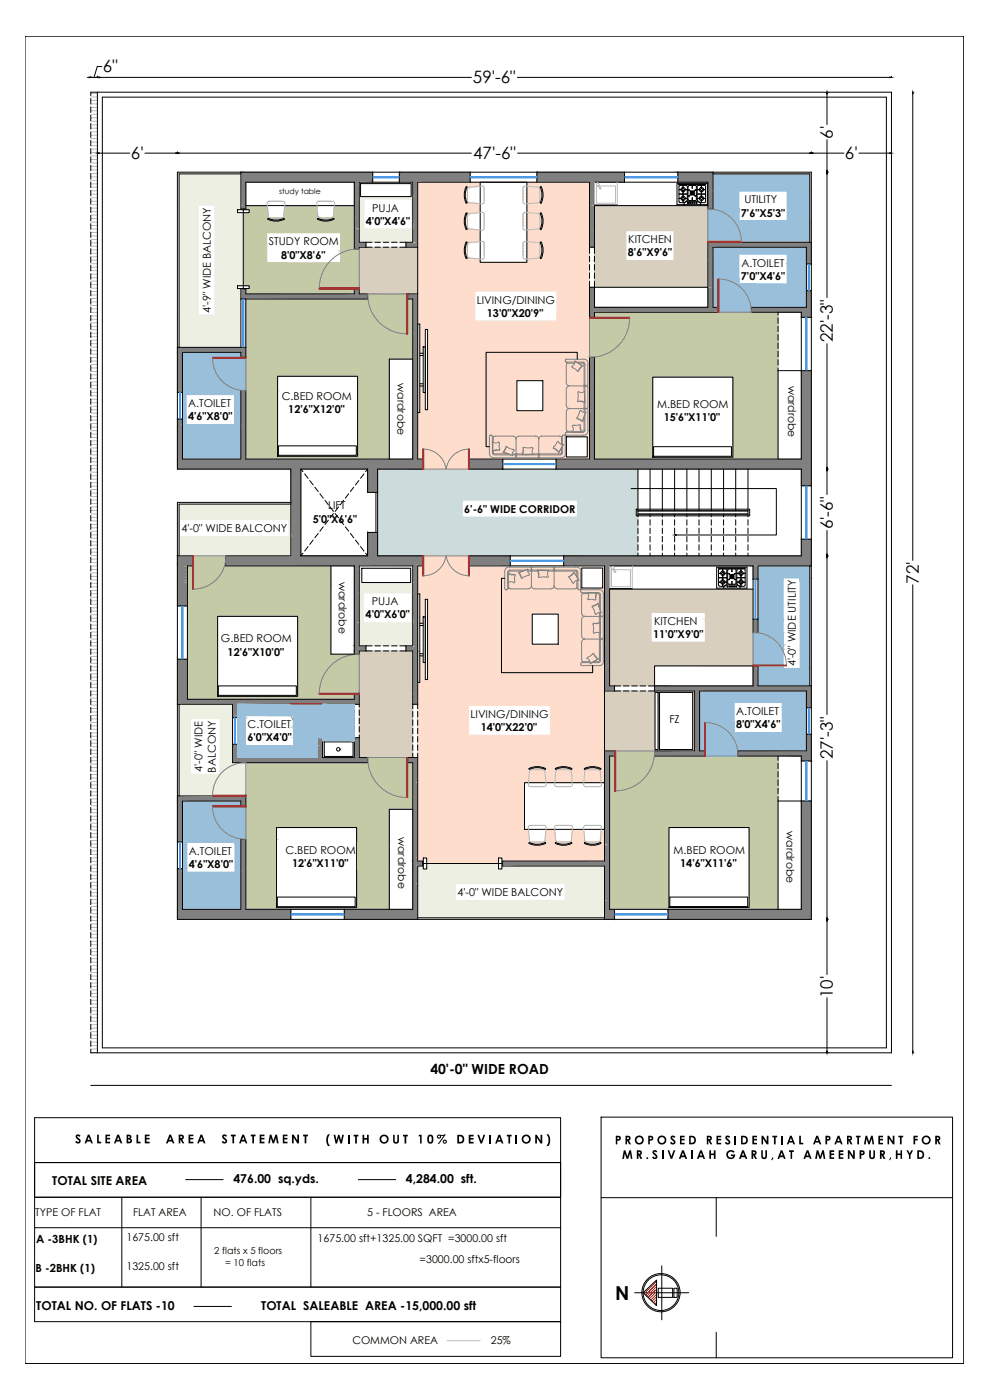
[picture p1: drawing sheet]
<svg xmlns="http://www.w3.org/2000/svg" width="297mm" height="420mm" viewBox="0 0 297 420" stroke-linecap="round" stroke-linejoin="round" font-family="sans-serif">
<defs><g id="words">
<text font-size="5.8" x="184.5" y="390">N</text>
<g font-size="5.1">
<text x="30.9" y="21.7">6&quot;</text>
<text x="141.9" y="25">59'-6&quot;</text>
<text x="249.9" y="41.6" transform="rotate(-90 249.9 41.6)">6'</text>
<text x="39.3" y="47.7">6'</text>
<text x="142" y="47.7">47'-6&quot;</text>
<text x="253.5" y="47.7">6'</text>
<text x="249.9" y="102.6" transform="rotate(-90 249.9 102.6)">22'-3&quot;</text>
<text x="249.9" y="158.9" transform="rotate(-90 249.9 158.9)">6'-6&quot;</text>
<text x="275.7" y="175.2" transform="rotate(-90 275.7 175.2)">72'</text>
<text x="249.9" y="227.8" transform="rotate(-90 249.9 227.8)">27'-3&quot;</text>
<text x="249.9" y="299.5" transform="rotate(-90 249.9 299.5)">10'</text>
</g>
<text font-size="4.2" x="129.1" y="322.4">40'-0&quot; WIDE ROAD</text>
<g font-size="3.7">
<text x="15.7" y="355.7">TOTAL SITE AREA</text>
<text x="70" y="355">476.00 sq.yds.</text>
<text x="121.8" y="355">4,284.00 sft.</text>
<text x="10.9" y="393">TOTAL NO. OF FLATS -10</text>
<text x="78.4" y="393.1">TOTAL SALEABLE AREA -15,000.00 sft</text>
</g>
<g font-size="3.6">
<text x="22.5" y="343.1">SALEABLE AREA STATEMENT</text>
<text x="97.7" y="343.2">(WITH OUT 10% DEVIATION)</text>
<text x="184.5" y="343.4">PROPOSED RESIDENTIAL APARTMENT FOR</text>
<text x="185.8" y="347.8">MR.SIVAIAH GARU,AT AMEENPUR,HYD.</text>
</g>
<g font-size="3.4">
<text x="10.9" y="373">A -3BHK (1)</text>
<text x="10.6" y="381.8">B -2BHK (1)</text>
</g>
<g font-size="3.3">
<text x="111.7" y="63.5">PUJA</text>
<text x="222.3" y="65">7'6&quot;X5'3&quot;</text>
<text x="223.4" y="61.1">UTILITY</text>
<text x="109.8" y="67.4">4'0&quot;X4'6&quot;</text>
<text x="80.7" y="73.6">STUDY ROOM</text>
<text x="84.3" y="77.6">8'0&quot;X8'6&quot;</text>
<text x="188.4" y="76.9">8'6&quot;X9'6&quot;</text>
<text x="188.5" y="73">KITCHEN</text>
<text x="222.3" y="84">7'0&quot;X4'6&quot;</text>
<text x="222.4" y="80">A.TOILET</text>
<text x="63.2" y="93.9" transform="rotate(-90 63.2 93.9)">4'-9&quot; WIDE BALCONY</text>
<text x="143.1" y="91.1">LIVING/DINING</text>
<text x="146.1" y="95">13'0&quot;X20'9&quot;</text>
<text x="119.3" y="115" transform="rotate(90 119.3 115)">wardrobe</text>
<text x="236.5" y="115.7" transform="rotate(90 236.5 115.7)">wardrobe</text>
<text x="56.4" y="122.2">A.TOILET</text>
<text x="84.5" y="120.1">C.BED ROOM</text>
<text x="86.5" y="124.1">12'6&quot;X12'0&quot;</text>
<text x="197.2" y="122.5">M.BED ROOM</text>
<text x="56.4" y="126.1">4'6&quot;X8'0&quot;</text>
<text x="199.2" y="126.4">15'6&quot;X11'0&quot;</text>
<text x="98.5" y="152.9">LIFT</text>
<text x="139.3" y="153.9">6'-6&quot; WIDE CORRIDOR</text>
<text x="54.5" y="159.7">4'-0&quot; WIDE BALCONY</text>
<text x="93.9" y="156.9">5'0&quot;X6'6&quot;</text>
<text x="101.6" y="174.7" transform="rotate(90 101.6 174.7)">wardrobe</text>
<text x="109.7" y="185.6">4'0&quot;X6'0&quot;</text>
<text x="111.5" y="181.6">PUJA</text>
<text x="196" y="191.5">11'0&quot;X9'0&quot;</text>
<text x="196.2" y="187.5">KITCHEN</text>
<text x="66.3" y="192.8">G.BED ROOM</text>
<text x="68.3" y="196.8">12'6&quot;X10'0&quot;</text>
<text x="238.8" y="200" transform="rotate(-90 238.8 200)">4'-0&quot; WIDE UTILITY</text>
<text x="141.2" y="215.4">LIVING/DINING</text>
<text x="220.9" y="214.6">A.TOILET</text>
<text x="74.3" y="218.5">C.TOILET</text>
<text x="144.2" y="219.4">14'0&quot;X22'0&quot;</text>
<text x="200.8" y="217.1">FZ</text>
<text x="220.9" y="218.6">8'0&quot;X4'6&quot;</text>
<text x="74.3" y="222.5">6'0&quot;X4'0&quot;</text>
<text x="60.8" y="231.6" transform="rotate(-90 60.8 231.6)">4'-0&quot; WIDE</text>
<text x="64.8" y="231.8" transform="rotate(-90 64.8 231.8)">BALCONY</text>
<text x="119.5" y="251.2" transform="rotate(90 119.5 251.2)">wardrobe</text>
<text x="236" y="249.5" transform="rotate(90 236 249.5)">wardrobe</text>
<text x="56.7" y="256.5">A.TOILET</text>
<text x="85.7" y="256.2">C.BED ROOM</text>
<text x="202.1" y="256.3">M.BED ROOM</text>
<text x="56.7" y="260.4">4'6&quot;X8'0&quot;</text>
<text x="87.6" y="260.1">12'6&quot;X11'0&quot;</text>
<text x="204.1" y="260.3">14'6&quot;X11'6&quot;</text>
<text x="137.3" y="268.9">4'-0&quot; WIDE BALCONY</text>
</g>
<g font-size="3.2">
<text x="10.6" y="364.9">TYPE OF FLAT</text>
<text x="39.9" y="364.8">FLAT AREA</text>
<text x="64.1" y="364.9">NO. OF FLATS</text>
<text x="110.2" y="364.9">5 - FLOORS AREA</text>
<text x="37.9" y="372.4">1675.00 sft</text>
<text x="95.3" y="372.8">1675.00 sft+1325.00 SQFT =3000.00 sft</text>
<text x="37.9" y="381.3">1325.00 sft</text>
<text x="125.9" y="379.2">=3000.00 sftx5-floors</text>
<text x="105.7" y="403.4">COMMON AREA</text>
<text x="147.2" y="403.5">25%</text>
</g>
<g font-size="2.9">
<text x="64.3" y="376.4">2 flats x 5 floors</text>
<text x="67.5" y="379.9">= 10 flats</text>
</g>
<text font-size="2.3" x="83.7" y="58.1">study table</text>
</g></defs>
<!-- layer: hatch -->
<g fill="#ccdbdb" stroke="#ccdbdb" stroke-width=".3">
<path d="M113.3 140.8l78.1 7v-7zM113.3 140.8l78.1 7h-78.1z"/>
<path d="M113.3 147.8l78.1 2.3v-2.3zM113.3 147.8l78.1 2.3h-78.1z"/>
<path d="M173.2 150.1l18.2 2.7v-2.7zM173.2 150.1l18.2 2.7h-18.2z"/>
<path d="M173.2 152.8l17.7 2v-2zM173.2 152.8l17.7 2h-17.7z"/>
<path d="M113.3 150.1l25.4 5.1v-5.1zM113.3 150.1l25.4 5.1h-25.4z"/>
<path d="M173.2 154.8l18.2 .4v-.4zM173.2 154.8l18.2 .4h-18.2z"/>
<path d="M113.3 155.2l78.1 4.6v-4.6zM113.3 155.2l78.1 4.6h-78.1z"/>
<path d="M113.3 159.8l78.1 7v-7zM113.3 159.8l78.1 7h-78.1z"/>
</g>
<!-- layer: 0 -->
<g fill="#808080" stroke="#808080" stroke-width=".3">
<path d="M212.4 62.7h1.5z"/>
<path d="M203.4 51.7l10.5 3v-3zM203.4 51.7l10.5 3h-10.5z"/>
<path d="M161.1 51.7l26.3 3v-3zM161.1 51.7l26.3 3h-26.3z"/>
<path d="M119.8 51.7l21.3 3v-3zM119.8 51.7l21.3 3h-21.3z"/>
<path d="M72.3 51.7l39.5 3v-3zM72.3 51.7l39.5 3h-39.5z"/>
<path d="M212.4 54.7l1.5 8v-8zM212.4 54.7l1.5 8h-1.5zM212.4 62.7h1.5z"/>
<path d="M72.3 54.7l1.5 8v-8zM72.3 54.7l1.5 8h-1.5z"/>
<path d="M123.8 54.7l1.5 18v-18zM123.8 54.7l1.5 18h-1.5z"/>
<path d="M106.3 54.7l1.5 18v-18zM106.3 54.7l1.5 18h-1.5z"/>
<path d="M212.4 72.7l31 1.5v-1.5zM212.4 72.7l31 1.5h-31z"/>
<path d="M176.9 54.7l1.5 19.5v-19.5zM176.9 54.7l1.5 19.5h-1.5z"/>
<path d="M121.8 72.7l3.5 1.5v-1.5zM121.8 72.7l3.5 1.5h-3.5z"/>
<path d="M106.3 72.7l3.5 1.5v-1.5zM106.3 72.7l3.5 1.5h-3.5z"/>
<path d="M106.3 74.2l1.5 .5v-.5zM106.3 74.2l1.5 .5h-1.5z"/>
<path d="M241.9 74.2l1.5 5v-5zM241.9 74.2l1.5 5h-1.5z"/>
<path d="M106.3 86.7l1.5 1.5v-1.5zM106.3 86.7l1.5 1.5h-1.5z"/>
<path d="M72.3 86.7l1.5 1.5v-1.5zM72.3 86.7l1.5 1.5h-1.5z"/>
<path d="M72.3 88.2l38 .5v-.5zM72.3 88.2l38 .5h-38z"/>
<path d="M122.3 88.2l3 1.5v-1.5zM122.3 88.2l3 1.5h-3z"/>
<path d="M72.3 88.7l38 1v-1zM72.3 88.7l38 1h-38z"/>
<path d="M241.9 87.2l1.5 5v-5zM241.9 87.2l1.5 5h-1.5z"/>
<path d="M212.4 74.2l1.5 18v-18zM212.4 74.2l1.5 18h-1.5z"/>
<path d="M176.9 86.2l1.5 6v-6zM176.9 86.2l1.5 6h-1.5z"/>
<path d="M225.4 92.2l18 1.1v-1.1zM225.4 92.2l18 1.1h-18z"/>
<path d="M225.4 93.3l18 .4v-.4zM225.4 93.3l18 .4h-18z"/>
<path d="M176.9 92.2l38.5 1.5v-1.5zM176.9 92.2l38.5 1.5h-38.5z"/>
<path d="M240.4 93.7l3 1.5v-1.5zM240.4 93.7l3 1.5h-3z"/>
<path d="M176.9 93.7l1.5 1.5v-1.5zM176.9 93.7l1.5 1.5h-1.5z"/>
<path d="M53.2 104.3l20.6 1.4v-1.4zM53.2 104.3l20.6 1.4h-20.6z"/>
<path d="M72.3 105.7l1.5 1.6v-1.6zM72.3 105.7l1.5 1.6h-1.5z"/>
<path d="M53.2 105.7l1.6 12.1v-12.1zM53.2 105.7l1.6 12.1h-1.6z"/>
<path d="M240.4 111.2l3 26.6v-26.6zM240.4 111.2l3 26.6h-3z"/>
<path d="M176.9 107.3l1.5 30.5v-30.5zM176.9 107.3l1.5 30.5h-1.5z"/>
<path d="M123.8 89.7l1.5 48.1v-48.1zM123.8 89.7l1.5 48.1h-1.5z"/>
<path d="M72.3 117.2l1.5 20.6v-20.6zM72.3 117.2l1.5 20.6h-1.5z"/>
<path d="M53.2 125.8l1.6 12v-12zM53.2 125.8l1.6 12h-1.6z"/>
<path d="M166.8 137.8l76.6 3v-3zM166.8 137.8l76.6 3h-76.6z"/>
<path d="M140.9 137.8l9.9 3v-3zM140.9 137.8l9.9 3h-9.9z"/>
<path d="M53.2 137.8l73.6 3v-3zM53.2 137.8l73.6 3h-73.6z"/>
<path d="M240.4 140.8l3 5v-5zM240.4 140.8l3 5h-3z"/>
<path d="M110.3 140.8l3 7v-7zM110.3 140.8l3 7h-3z"/>
<path d="M240.4 161.8l3 5v-5zM240.4 161.8l3 5h-3z"/>
<path d="M110.3 159.8l3 7v-7zM110.3 159.8l3 7h-3z"/>
<path d="M87.3 140.8l3 26v-26zM87.3 140.8l3 26h-3z"/>
<path d="M67.7 166.8h59.1zM67.7 166.8h59.1z"/>
<path d="M67.7 166.8l59.1 .4v-.4zM67.7 166.8l59.1 .4h-59.1z"/>
<path d="M169.1 166.8l74.3 3v-3zM169.1 166.8l74.3 3h-74.3z"/>
<path d="M140.9 166.8l12.2 3v-3zM140.9 166.8l12.2 3h-12.2z"/>
<path d="M67.7 167.2l59.1 2.6v-2.6zM67.7 167.2l59.1 2.6h-59.1z"/>
<path d="M53.2 166.8l4.6 3v-3zM53.2 166.8l4.6 3h-4.6z"/>
<path d="M225.9 169.8l1.5 4v-4zM225.9 169.8l1.5 4h-1.5z"/>
<path d="M53.2 169.8l3 12v-12zM53.2 169.8l3 12h-3z"/>
<path d="M225.9 185.8l1.5 4.1v-4.1zM225.9 185.8l1.5 4.1h-1.5z"/>
<path d="M123.8 169.8l1.5 24v-24zM123.8 169.8l1.5 24h-1.5z"/>
<path d="M106.3 169.8l1.5 24v-24zM106.3 169.8l1.5 24h-1.5z"/>
<path d="M121.8 193.8l3.5 1.6v-1.6zM121.8 193.8l3.5 1.6h-3.5z"/>
<path d="M106.3 193.8l3.5 1.6v-1.6zM106.3 193.8l3.5 1.6h-3.5z"/>
<path d="M106.3 195.4l1.5 .9v-.9zM106.3 195.4l1.5 .9h-1.5z"/>
<path d="M225.9 199.8l1.5 6.1v-6.1zM225.9 199.8l1.5 6.1h-1.5z"/>
<path d="M181.4 169.8l1.5 36.1v-36.1zM181.4 169.8l1.5 36.1h-1.5z"/>
<path d="M196.4 205.9l47 1.5v-1.5zM196.4 205.9l47 1.5h-47z"/>
<path d="M181.4 205.9l3 1.5v-1.5zM181.4 205.9l3 1.5h-3z"/>
<path d="M106.3 208.4l1.5 1.5v-1.5zM106.3 208.4l1.5 1.5h-1.5z"/>
<path d="M53.2 197.9l3 12v-12zM53.2 197.9l3 12h-3z"/>
<path d="M123.8 195.4l1.5 16v-16zM123.8 195.4l1.5 16h-1.5z"/>
<path d="M53.2 209.9l54.6 1.5v-1.5zM53.2 209.9l54.6 1.5h-54.6z"/>
<path d="M241.9 207.4l1.5 5v-5zM241.9 207.4l1.5 5h-1.5z"/>
<path d="M69.8 211.4l1.5 4v-4zM69.8 211.4l1.5 4h-1.5z"/>
<path d="M241.9 220.4l1.5 5v-5zM241.9 220.4l1.5 5h-1.5z"/>
<path d="M208.4 207.4l1.5 18v-18zM208.4 207.4l1.5 18h-1.5z"/>
<path d="M221.4 225.4l22 1.1v-1.1zM221.4 225.4l22 1.1h-22z"/>
<path d="M221.4 226.5l22 .4v-.4zM221.4 226.5l22 .4h-22z"/>
<path d="M196.4 225.4l15 1.5v-1.5zM196.4 225.4l15 1.5h-15z"/>
<path d="M181.4 225.4l3 1.5v-1.5zM181.4 225.4l3 1.5h-3z"/>
<path d="M106.3 221.4l1.5 6v-6zM106.3 221.4l1.5 6h-1.5z"/>
<path d="M95.3 221.4l1.5 6v-6zM95.3 221.4l1.5 6h-1.5z"/>
<path d="M69.8 223.4l1.5 4v-4zM69.8 223.4l1.5 4h-1.5z"/>
<path d="M240.4 226.9l3 1.5v-1.5zM240.4 226.9l3 1.5h-3z"/>
<path d="M122.3 227.4l3 1.5v-1.5zM122.3 227.4l3 1.5h-3z"/>
<path d="M69.8 227.4l40.5 1.5v-1.5zM69.8 227.4l40.5 1.5h-40.5z"/>
<path d="M53.2 238.9l20.6 1.5v-1.5zM53.2 238.9l20.6 1.5h-20.6z"/>
<path d="M72.3 240.4l1.5 1.5v-1.5zM72.3 240.4l1.5 1.5h-1.5z"/>
<path d="M53.2 240.4l1.6 12.3v-12.3zM53.2 240.4l1.6 12.3h-1.6z"/>
<path d="M181.4 226.9l1.5 31.5v-31.5zM181.4 226.9l1.5 31.5h-1.5z"/>
<path d="M123.8 228.9l1.5 29.5v-29.5zM123.8 228.9l1.5 29.5h-1.5z"/>
<path d="M150.8 258.4l32.1 1.5v-1.5zM150.8 258.4l32.1 1.5h-32.1z"/>
<path d="M123.8 258.4l3 1.5v-1.5zM123.8 258.4l3 1.5h-3z"/>
<path d="M240.4 240.4l3 32.5v-32.5zM240.4 240.4l3 32.5h-3z"/>
<path d="M181.4 259.9l1.5 13v-13zM181.4 259.9l1.5 13h-1.5z"/>
<path d="M123.8 259.9l1.5 13v-13zM123.8 259.9l1.5 13h-1.5z"/>
<path d="M72.3 251.9l1.5 21v-21zM72.3 251.9l1.5 21h-1.5z"/>
<path d="M53.2 260.7l1.6 12.2v-12.2zM53.2 260.7l1.6 12.2h-1.6z"/>
<path d="M200.4 272.9l43 3v-3zM200.4 272.9l43 3h-43z"/>
<path d="M181.4 272.9l3 3v-3zM181.4 272.9l3 3h-3z"/>
<path d="M103.3 272.9l22 3v-3zM103.3 272.9l22 3h-22z"/>
<path d="M53.2 272.9l34.1 3v-3zM53.2 272.9l34.1 3h-34.1z"/>
</g>
<!-- layer: hatch -->
<g fill="#d9cfbf" stroke="#d9cfbf" stroke-width=".3">
<path d="M107.8 195.4l16 .9v-.9zM107.8 195.4l16 .9h-16z"/>
<path d="M107.8 196.3l16 11.7v-11.7zM107.8 196.3l16 11.7h-16z"/>
<path d="M107.8 208l16 .4v-.4zM107.8 208l16 .4h-16z"/>
<path d="M107.8 208.4l16 3v-3zM107.8 208.4l16 3h-16z"/>
<path d="M107.8 211.4l16 10v-10zM107.8 211.4l16 10h-16z"/>
<path d="M107.8 221.4l16 6v-6zM107.8 221.4l16 6h-16z"/>
<path d="M107.8 74.2l17.5 .5v-.5zM107.8 74.2l17.5 .5h-17.5z"/>
<path d="M107.8 74.7l17.5 11.7v-11.7zM107.8 74.7l17.5 11.7h-17.5z"/>
<path d="M107.8 86.4l17.5 .3v-.3zM107.8 86.4l17.5 .3h-17.5z"/>
<path d="M107.8 86.7l17.5 1.5v-1.5zM107.8 86.7l17.5 1.5h-17.5z"/>
<path d="M178.4 61.7l34 7.5v-7.5zM178.4 61.7l34 7.5h-34z"/>
<path d="M178.4 69.2l9.4 9v-9zM178.4 69.2l9.4 9h-9.4z"/>
<path d="M202.2 69.2l10.2 9v-9zM202.2 69.2l10.2 9h-10.2z"/>
<path d="M178.4 78.2l34 8v-8zM178.4 78.2l34 8h-34z"/>
<path d="M182.9 176.8l43 7v-7zM182.9 176.8l43 7h-43z"/>
<path d="M211.6 183.8l14.3 2v-2zM211.6 183.8l14.3 2h-14.3z"/>
<path d="M211.6 185.8l14.3 4.1v-4.1zM211.6 185.8l14.3 4.1h-14.3z"/>
<path d="M182.9 183.8l12.5 8.9v-8.9zM182.9 183.8l12.5 8.9h-12.5z"/>
<path d="M211.6 189.9l14.3 2.8v-2.8zM211.6 189.9l14.3 2.8h-14.3z"/>
<path d="M182.9 192.7l43 6.9v-6.9zM182.9 192.7l43 6.9h-43z"/>
<path d="M182.9 199.6l43 .2v-.2zM182.9 199.6l43 .2h-43z"/>
<path d="M182.9 199.8l13.5 6.1v-6.1zM182.9 199.8l13.5 6.1h-13.5z"/>
<path d="M181.4 207.4l27 .4v-.4zM181.4 207.4l27 .4h-27z"/>
<path d="M181.4 207.8h16.5zM181.4 207.8h16.5z"/>
<path d="M207.8 207.8l.6 17.1v-17.1zM207.8 207.8l.6 17.1h-.6z"/>
<path d="M197.5 207.8l.4 17.1v-17.1zM197.5 207.8l.4 17.1h-.4z"/>
<path d="M197.5 224.9h10.9zM197.5 224.9h10.9z"/>
<path d="M181.4 207.8l15.1 17.1v-17.1zM181.4 207.8l15.1 17.1h-15.1z"/>
<path d="M181.4 224.9l27 .5v-.5zM181.4 224.9l27 .5h-27z"/>
</g>
<g fill="#c4caa5" stroke="#c4caa5" stroke-width=".3">
<path d="M120.7 100.1l1.3 .1z"/>
<path d="M122 100.2h.1z"/>
<path d="M214.4 93.7h1.3z"/>
<path d="M84.8 65.4h11z"/>
<path d="M82.4 66.1h.9z"/>
<path d="M96.3 65.9h2.8l-.9 .2z"/>
<path d="M102.2 75.8h.5l-.5 .2z"/>
<path d="M211 226.9h.7z"/>
<path d="M188.8 236.6h44.6z"/>
<path d="M184.7 237.3h.6z"/>
<path d="M184.5 237.4h.2z"/>
<path d="M184.8 237.4h48.6z"/>
<path d="M110.3 227.9l.1 1z"/>
<path d="M120.9 239.3h1.1z"/>
<path d="M122 239.4h.1z"/>
<path d="M58 166.8h9.7z"/>
<path d="M67.7 167.2v.4z"/>
<path d="M57.8 176.8h1.3z"/>
<path d="M110.3 88.2l11.7 .5v-.5zM110.3 88.2l11.7 .5h-11.7z"/>
<path d="M110.3 88.7l.1 1zM110.3 88.7l.1 1z"/>
<path d="M73.8 89.7l36.6 .4v-.4zM73.8 89.7l36.6 .4h-36.6z"/>
<path d="M110.3 88.7l11.7 1.4v-1.4zM110.3 88.7l11.7 1.4h-11.6z"/>
<path d="M73.8 90.1h36.6zM73.8 90.1h36.6zM73.8 90.1h36.6zM73.8 90.1h36.6z"/>
<path d="M110.4 90.1l11.6 .5v-.5zM110.4 90.1l11.6 .5h-11.5z"/>
<path d="M73.8 90.1l36.7 .5-.1-.5zM73.8 90.1l36.7 .5h-36.7z"/>
<path d="M110.5 90.6l11.5 .9v-.9zM110.5 90.6l11.5 .9h-11.3z"/>
<path d="M73.8 90.6l36.9 .9-.2-.9zM73.8 90.6l36.9 .9h-36.9z"/>
<path d="M110.7 91.5h11.3zM110.7 91.5h11.3z"/>
<path d="M73.8 91.5h36.9zM73.8 91.5h36.9zM73.8 91.5h36.9zM73.8 91.5h36.9z"/>
<path d="M110.7 91.5l11.3 .5v-.5zM110.7 91.5l11.3 .5h-11.1z"/>
<path d="M73.8 91.5l37.1 .5-.2-.5zM73.8 91.5l37.1 .5h-37.1z"/>
<path d="M110.9 92l11.1 .8v-.8zM110.9 92l11.1 .8h-10.9z"/>
<path d="M73.8 92l37.3 .8-.2-.8zM73.8 92l37.3 .8h-37.3z"/>
<path d="M111.1 92.8h10.9zM111.1 92.8h10.9z"/>
<path d="M73.8 92.8h37.3zM73.8 92.8h37.3zM73.8 92.8h37.3zM73.8 92.8h37.3z"/>
<path d="M111.1 92.8l10.9 .6v-.6zM111.1 92.8l10.9 .6h-10.6z"/>
<path d="M73.8 92.8l37.6 .6-.3-.6zM73.8 92.8l37.6 .6h-37.6z"/>
<path d="M111.4 93.4l10.6 .7v-.7zM111.4 93.4l10.6 .7h-10.3z"/>
<path d="M73.8 93.4l37.9 .7-.3-.7zM73.8 93.4l37.9 .7h-37.9z"/>
<path d="M111.7 94.1h10.3zM111.7 94.1h10.3z"/>
<path d="M73.8 94.1h37.9zM73.8 94.1h37.9z"/>
<path d="M73.8 94.1h37.9zM73.8 94.1h37.9z"/>
<path d="M111.7 94.1l10.3 .5v-.5zM111.7 94.1l10.3 .5h-9.9z"/>
<path d="M73.8 94.1l38.3 .5-.4-.5zM73.8 94.1l38.3 .5h-38.3z"/>
<path d="M112.1 94.6l9.9 .7v-.7zM112.1 94.6l9.9 .7h-9.5z"/>
<path d="M73.8 94.6l38.7 .7-.4-.7zM73.8 94.6l38.7 .7h-38.7z"/>
<path d="M112.5 95.3h9.5zM112.5 95.3h9.5z"/>
<path d="M73.8 95.3h38.7zM73.8 95.3h38.7z"/>
<path d="M112.5 95.3h9.5zM112.5 95.3h9.5z"/>
<path d="M73.8 95.3h38.7zM73.8 95.3h38.7z"/>
<path d="M112.5 95.3l9.5 .5v-.5zM112.5 95.3l9.5 .5h-9.1z"/>
<path d="M73.8 95.3l39.1 .5-.4-.5zM73.8 95.3l39.1 .5h-39.1z"/>
<path d="M112.9 95.8l9.1 .5v-.5zM112.9 95.8l9.1 .5h-8.7z"/>
<path d="M73.8 95.8l39.5 .5-.4-.5zM73.8 95.8l39.5 .5h-39.5z"/>
<path d="M113.3 96.3l8.7 .1zM113.3 96.3l8.7 .1z"/>
<path d="M73.8 96.3l39.5 .1zM73.8 96.3l39.5 .1z"/>
<path d="M73.8 96.4h39.6zM73.8 96.4h39.6z"/>
<path d="M113.3 96.4l8.7 .4v-.4zM113.3 96.4l8.7 .4h-8.2z"/>
<path d="M73.8 96.4l40 .4-.4-.4zM73.8 96.4l40 .4h-40z"/>
<path d="M113.8 96.8l8.2 .5v-.5zM113.8 96.8l8.2 .5h-7.7z"/>
<path d="M73.8 96.8l40.5 .5-.5-.5zM73.8 96.8l40.5 .5h-40.5z"/>
<path d="M114.3 97.3l7.7 .1zM114.3 97.3l7.7 .1z"/>
<path d="M73.8 97.3l40.6 .1zM73.8 97.3l40.6 .1z"/>
<path d="M73.8 97.4h40.6zM73.8 97.4h40.6z"/>
<path d="M114.4 97.4l7.6 .4v-.4zM114.4 97.4l7.6 .4h-7.1z"/>
<path d="M73.8 97.4l41.1 .4-.5-.4zM73.8 97.4l41.1 .4h-41.1z"/>
<path d="M114.9 97.8l7.1 .4v-.4zM114.9 97.8l7.1 .4h-6.6z"/>
<path d="M73.8 97.8l41.6 .4-.5-.4zM73.8 97.8l41.6 .4h-41.6z"/>
<path d="M115.4 98.2h6.6zM115.4 98.2h6.6z"/>
<path d="M73.8 98.2h41.7zM73.8 98.2h41.7z"/>
<path d="M73.8 98.2h41.7zM73.8 98.2h41.7z"/>
<path d="M115.5 98.2l6.5 .3v-.3zM115.5 98.2l6.5 .3h-6z"/>
<path d="M73.8 98.2l42.2 .3-.5-.3zM73.8 98.2l42.2 .3h-42.2z"/>
<path d="M116 98.5l6 .4v-.4zM116 98.5l6 .4h-5.4z"/>
<path d="M73.8 98.5l42.8 .4-.6-.4zM73.8 98.5l42.8 .4h-42.8z"/>
<path d="M116.6 98.9h5.4zM116.6 98.9h5.4z"/>
<path d="M73.8 98.9h42.9zM73.8 98.9h42.9z"/>
<path d="M73.8 98.9l42.9 .1zM73.8 98.9l42.9 .1z"/>
<path d="M116.7 98.9l5.3 .3v-.3zM116.7 98.9l5.3 .3h-4.7z"/>
<path d="M73.8 99l43.5 .2-.6-.2zM73.8 99l43.5 .2h-43.5z"/>
<path d="M117.3 99.2l4.7 .3v-.3zM117.3 99.2l4.7 .3h-4.1z"/>
<path d="M73.8 99.2l44.1 .3-.6-.3zM73.8 99.2l44.1 .3h-44.1z"/>
<path d="M117.9 99.5h4.1zM117.9 99.5h4.1z"/>
<path d="M73.8 99.5h44.2zM73.8 99.5h44.2z"/>
<path d="M118 99.5h4zM118 99.5h4z"/>
<path d="M73.8 99.5h44.2zM73.8 99.5h44.2z"/>
<path d="M118 99.5l4 .2v-.2zM118 99.5l4 .2z"/>
<path d="M73.8 99.5l44.8 .2-.6-.2zM73.8 99.5l44.8 .2h-44.8z"/>
<path d="M73.8 99.7l45.4 .2-.6-.2zM73.8 99.7l45.4 .2h-45.4z"/>
<path d="M118.6 99.7l3.4 .2v-.2zM118.6 99.7l3.4 .2h-2.7z"/>
<path d="M73.8 99.9h45.5zM73.8 99.9h45.5z"/>
<path d="M119.3 99.9h2.7zM119.3 99.9h2.7z"/>
<path d="M73.8 99.9h45.6zM73.8 99.9h45.6z"/>
<path d="M119.4 99.9l2.6 .1zM119.4 99.9l2.6 .1z"/>
<path d="M73.8 99.9l46.1 .1zM73.8 99.9l46.1 .1z"/>
<path d="M119.9 100l2.1 .1zM119.9 100l2.1 .1z"/>
<path d="M73.8 100l46.8 .1zM73.8 100l46.8 .1z"/>
<path d="M120.6 100.1h1.4zM120.6 100.1h1.4z"/>
<path d="M73.8 100.1h46.9zM73.8 100.1h46.9z"/>
<path d="M73.8 100.1h46.9zM73.8 100.1h46.9z"/>
<path d="M120.7 100.1l1.3 .1zM121.3 100.2h.7z"/>
<path d="M73.8 100.1l47.5 .1zM73.8 100.1l47.5 .1z"/>
<path d="M73.8 100.2h48zM73.8 100.2h48z"/>
<path d="M122.3 89.7l1.5 10.5v-10.5zM122.3 89.7l1.5 10.5h-1.5z"/>
<path d="M73.8 100.2h48.2zM73.8 100.2h48.2z"/>
<path d="M73.8 100.2l50 4.1v-4.1zM73.8 100.2l50 4.1h-50z"/>
<path d="M73.8 104.3l50 3v-3zM73.8 104.3l50 3h-50z"/>
<path d="M73.8 107.3l50 .2v-.2zM73.8 107.3l50 .2h-50z"/>
<path d="M73.8 107.5l50 .3v-.3zM73.8 107.5l50 .3h-50z"/>
<path d="M73.8 107.8l43 5.1v-5.1zM73.8 107.8l43 5.1h-43z"/>
<path d="M73.8 112.9l9.5 4.3v-4.3zM73.8 112.9l9.5 4.3h-9.5z"/>
<path d="M107.3 112.9l9.5 24v-24zM107.3 112.9l9.5 24h-9.5z"/>
<path d="M73.8 117.2l9.5 19.7v-19.7zM73.8 117.2l9.5 19.7h-9.5z"/>
<path d="M73.8 136.9l43 .9v-.9zM73.8 136.9l43 .9h-43z"/>
<path d="M214.4 93.7h11zM178.4 93.7h47z"/>
<path d="M178.4 93.7l55 1.5v-1.5zM178.4 93.7l55 1.5h-55z"/>
<path d="M188.9 95.2l44.5 .2v-.2zM188.9 95.2l44.5 .2h-44.5z"/>
<path d="M188.9 95.4l44.5 .2v-.2zM188.9 95.4l44.5 .2h-44.5z"/>
<path d="M188.9 95.6l44.5 .6v-.6zM188.9 95.6l44.5 .6h-44.5z"/>
<path d="M176.9 95.6l12 .6v-.6zM176.9 95.6l12 .6h-12z"/>
<path d="M188.9 96.2l44.5 .6v-.6zM188.9 96.2l44.5 .6h-44.6z"/>
<path d="M176.9 96.2l11.9 .6 .1-.6zM176.9 96.2l11.9 .6h-11.9z"/>
<path d="M188.8 96.8l44.6 .1zM188.8 96.8l44.6 .1z"/>
<path d="M176.9 96.8l11.9 .1zM176.9 96.8l11.9 .1z"/>
<path d="M188.8 96.9l44.6 .1zM188.8 96.9l44.6 .1z"/>
<path d="M188.8 97l44.6 .6v-.6zM188.8 97l44.6 .6h-44.7z"/>
<path d="M176.9 96.9l11.8 .7 .1-.7zM176.9 96.9l11.8 .7h-11.8z"/>
<path d="M188.7 97.6l44.7 .6v-.6zM188.7 97.6l44.7 .6h-44.8z"/>
<path d="M176.9 97.6l11.7 .6 .1-.6zM176.9 97.6l11.7 .6h-11.7z"/>
<path d="M188.6 98.2h44.8zM188.6 98.2h44.8z"/>
<path d="M176.9 98.2h11.7zM176.9 98.2h11.7z"/>
<path d="M188.6 98.2l44.8 .1zM188.6 98.2l44.8 .1z"/>
<path d="M188.5 98.3l44.9 .7v-.7zM188.5 98.3l44.9 .7h-45z"/>
<path d="M176.9 98.2l11.5 .8 .2-.8zM176.9 98.2l11.5 .8h-11.5z"/>
<path d="M188.4 99l45 .6v-.6zM188.4 99l45 .6h-45.2z"/>
<path d="M176.9 99l11.2 .6 .3-.6zM176.9 99l11.2 .6h-11.2z"/>
<path d="M188.2 99.6h45.2zM188.1 99.6h45.3z"/>
<path d="M176.9 99.6h11.2zM176.9 99.6h11.2z"/>
<path d="M188.1 99.6l45.3 .1zM188.1 99.6l45.3 .1z"/>
<path d="M188.1 99.7l45.3 .6v-.6zM188.1 99.7l45.3 .6h-45.6z"/>
<path d="M176.9 99.6l10.9 .7 .3-.7zM176.9 99.6l10.9 .7h-10.9z"/>
<path d="M187.8 100.3l45.6 .5v-.5zM187.8 100.3l45.6 .5h-45.8z"/>
<path d="M176.9 100.3l10.7 .5 .2-.5zM176.9 100.3l10.7 .5h-10.7z"/>
<path d="M187.6 100.8l45.8 .1zM187.6 100.8l45.8 .1z"/>
<path d="M176.9 100.8l10.7 .1zM176.9 100.8l10.7 .1z"/>
<path d="M187.6 100.9l45.8 .1zM187.6 100.9l45.8 .1z"/>
<path d="M176.9 100.9h10.7zM176.9 100.9l10.7 .1z"/>
<path d="M187.6 101l45.8 .5v-.5zM187.6 101l45.8 .5h-46.2z"/>
<path d="M176.9 101l10.3 .5 .4-.5zM176.9 101l10.3 .5h-10.3z"/>
<path d="M187.2 101.5l46.2 .6v-.6zM187.2 101.5l46.2 .6h-46.5z"/>
<path d="M186.9 102.1h46.5zM186.9 102.1h46.5z"/>
<path d="M176.9 101.5l10 .6 .3-.6zM176.9 101.5l10 .6h-10z"/>
<path d="M186.9 102.1h46.5zM186.9 102.1h46.5z"/>
<path d="M176.9 102.1h10zM176.9 102.1h9.9z"/>
<path d="M186.8 102.1l46.6 .6v-.6zM186.8 102.1l46.6 .6h-47z"/>
<path d="M176.9 102.1l9.5 .6 .4-.6zM176.9 102.1l9.5 .6h-9.5z"/>
<path d="M186.4 102.7l47 .5v-.5zM186.4 102.7l47 .5h-47.4z"/>
<path d="M176.9 102.7l9.1 .5 .4-.5zM176.9 102.7l9.1 .5h-9.1z"/>
<path d="M186 103.2h47.4zM186 103.2h47.4z"/>
<path d="M176.9 103.2h9.1zM176.9 103.2h9.1z"/>
<path d="M186 103.2h47.4zM186 103.2h47.4z"/>
<path d="M186 103.2l47.4 .5v-.5zM186 103.2l47.4 .5h-47.9z"/>
<path d="M176.9 103.2l8.6 .5 .5-.5zM176.9 103.2l8.6 .5h-8.6z"/>
<path d="M185.5 103.7l47.9 .5v-.5zM185.1 104.2l.4-.5 47.9 .5z"/>
<path d="M176.9 103.7l8.2 .5 .4-.5zM176.9 103.7l8.2 .5h-8.2z"/>
<path d="M185.1 104.2h48.3zM185.1 104.2h48.3z"/>
<path d="M176.9 104.2h8.2zM176.9 104.2h8.1z"/>
<path d="M185 104.2h48.4zM185 104.2h48.4z"/>
<path d="M185 104.2l48.4 .5v-.5zM184.4 104.7l.6-.5 48.4 .5z"/>
<path d="M176.9 104.2l7.5 .5 .6-.5zM176.9 104.2l7.5 .5h-7.5z"/>
<path d="M184.4 104.7l49 .4v-.4zM184 105.1l.4-.4 49 .4z"/>
<path d="M176.9 104.7l7.1 .4 .4-.4zM176.9 104.7l7.1 .4h-7.1z"/>
<path d="M184 105.1h49.4zM184 105.1h49.4z"/>
<path d="M176.9 105.1h7.1zM176.9 105.1h7z"/>
<path d="M183.9 105.1h49.5zM183.9 105.1h49.5z"/>
<path d="M183.9 105.1l49.5 .4v-.4zM183.3 105.5l.6-.4 49.5 .4z"/>
<path d="M176.9 105.1l6.4 .4 .6-.4zM176.9 105.1l6.4 .4h-6.4z"/>
<path d="M183.3 105.5l50.1 .3v-.3zM182.8 105.8l.5-.3 50.1 .3z"/>
<path d="M176.9 105.5l5.9 .3 .5-.3zM176.9 105.5l5.9 .3h-5.9z"/>
<path d="M182.8 105.8h50.6zM182.7 105.8h50.7z"/>
<path d="M176.9 105.8h5.8zM176.9 105.8h5.9z"/>
<path d="M182.7 105.8h50.7zM182.7 105.8h50.7z"/>
<path d="M182.7 105.8l50.7 .4v-.4zM182 106.2l.7-.4 50.7 .4z"/>
<path d="M176.9 105.8l5.1 .4 .7-.4zM176.9 105.8l5.1 .4h-5.1z"/>
<path d="M182 106.2l51.4 .2v-.2zM181.5 106.4l.5-.2 51.4 .2z"/>
<path d="M176.9 106.2l4.6 .2 .5-.2zM176.9 106.2l4.6 .2h-4.6z"/>
<path d="M181.5 106.4h51.9zM181.5 106.4h51.9z"/>
<path d="M176.9 106.4h4.6zM176.9 106.4h4.6z"/>
<path d="M181.5 106.4h51.9zM181.5 106.4h51.9z"/>
<path d="M181.5 106.4l51.9 .3v-.3zM180.7 106.7l.8-.3 51.9 .3z"/>
<path d="M176.9 106.4l3.8 .3 .8-.3zM176.9 106.4l3.8 .3h-3.8z"/>
<path d="M180.7 106.7l52.7 .1v-.1zM180.1 106.8l.6-.1 52.7 .1z"/>
<path d="M176.9 106.7l3.2 .1 .6-.1zM176.9 106.7l3.2 .1h-3.2z"/>
<path d="M180.1 106.8h53.3zM180.1 106.8h53.3z"/>
<path d="M176.9 106.8h3.2zM176.9 106.8h3.2z"/>
<path d="M180.1 106.8l53.3 .1zM180.1 106.8l53.3 .1z"/>
<path d="M176.9 106.8l3.2 .1zM176.9 106.8l3.2 .1z"/>
<path d="M180.1 106.9l53.3 .1v-.1zM179.2 107l.9-.1 53.3 .1z"/>
<path d="M176.9 106.9l2.3 .1 .9-.1zM176.9 106.9l2.3 .1h-2.3z"/>
<path d="M179.2 107l54.2 .1zM178.8 107.1h54.6z"/>
<path d="M176.9 107h2.3zM176.9 107l1.9 .1z"/>
<path d="M178.8 107.1h54.6zM178.8 107.1h54.6z"/>
<path d="M176.9 107.1h1.9zM176.9 107.1h1.9z"/>
<path d="M178.8 107.1h54.6zM178.7 107.1h54.7z"/>
<path d="M176.9 107.1h1.8zM176.9 107.1h1.9z"/>
<path d="M178.7 107.1l54.7 .2zM177.4 107.3h56z"/>
<path d="M176.9 107.1h1.8zM176.9 107.1l.5 .2z"/>
<path d="M178.4 107.3l55 3.9v-3.9zM178.4 107.3l55 3.9h-55z"/>
<path d="M178.4 111.2l55 2v-2zM178.4 111.2l55 2h-55z"/>
<path d="M219.9 113.2l13.5 24v-24zM219.9 113.2l13.5 24h-13.5z"/>
<path d="M178.4 113.2l17.4 24v-24zM178.4 113.2l17.4 24h-17.4z"/>
<path d="M178.4 137.2l55 .6v-.6zM178.4 137.2l55 .6h-55z"/>
<path d="M73.8 61.7l6.5 1-.1-1zM73.8 61.7l6.5 1h-6.5z"/>
<path d="M73 62.7l7.3 .2v-.2zM73 62.7l7.3 .2h-7.3z"/>
<path d="M74.8 62.9l5.6 .9-.1-.9zM74.8 62.9l5.6 .9h-5.6z"/>
<path d="M85.4 61.7l9.9 3.2-.2-3.2zM85.4 61.7l9.9 3.2h-10.2z"/>
<path d="M73 63.8l7.5 1.1-.1-1.1zM73 63.8l7.5 1.1h-7.5z"/>
<path d="M100.3 61.7l6 3.2v-3.2zM100.3 61.7l6 3.2h-6.3z"/>
<path d="M85.1 64.9h10.2zM85.1 64.9h10.2z"/>
<path d="M85.1 64.9l10.2 .1zM85.1 64.9l10.2 .1z"/>
<path d="M73 64.9l7.5 .1zM73 64.9l7.5 .1z"/>
<path d="M100 64.9l6.3 .1zM100 64.9l6.3 .1z"/>
<path d="M85.1 65h10.3zM85.1 65h10.3z"/>
<path d="M85.1 65l10.3 .1zM85.1 65l10.3 .1z"/>
<path d="M73 65l7.5 .1zM73 65l7.5 .1z"/>
<path d="M100 65l6.3 .1zM100 65l6.3 .1z"/>
<path d="M85.1 65.1h10.3zM85.1 65.1h10.3z"/>
<path d="M85.1 65.1l10.3 .1zM85.1 65.1l10.3 .1z"/>
<path d="M73 65.1l7.5 .1zM73 65.1l7.5 .1z"/>
<path d="M100 65.1l6.3 .1zM100 65.1l6.3 .1z"/>
<path d="M85.1 65.2h10.3zM85.1 65.2h10.3z"/>
<path d="M85.1 65.2h10.4zM85.1 65.2h10.4z"/>
<path d="M73 65.2h7.6zM73 65.2h7.6z"/>
<path d="M100 65.2l6.3 .1zM100 65.2l6.3 .1z"/>
<path d="M85 65.2l10.5 .1zM85 65.2l10.5 .1z"/>
<path d="M85 65.3h10.5zM85 65.3h10.5z"/>
<path d="M73 65.2l7.7 .1zM73 65.2l7.7 .1z"/>
<path d="M99.9 65.3h6.4zM99.9 65.3h6.4z"/>
<path d="M85 65.3h10.6zM85 65.3h10.6z"/>
<path d="M84.9 65.3h10.7zM84.9 65.3h10.7z"/>
<path d="M73 65.3h7.7zM73 65.3h7.7z"/>
<path d="M99.8 65.3l6.5 .1zM99.8 65.4h6.5z"/>
<path d="M84.9 65.3l10.7 .1zM84.9 65.3l10.7 .1z"/>
<path d="M84.9 65.4h10.8zM84.8 65.4h10.9z"/>
<path d="M73 65.3l7.8 .1zM73 65.3l7.8 .1z"/>
<path d="M99.8 65.4h6.5zM99.6 65.4h6.7z"/>
<path d="M84.8 65.4h11zM84.8 65.4h11zM84.7 65.4h11.1z"/>
<path d="M73 65.4h7.9zM73 65.4h7.9z"/>
<path d="M99.6 65.4h6.7zM99.5 65.4h6.8z"/>
<path d="M84.7 65.4h11.2zM84.6 65.4h11.3z"/>
<path d="M99.5 65.4h6.8zM95.9 65.4h10.4z"/>
<path d="M84.6 65.4h11.3zM81 65.4h14.9z"/>
<path d="M73 65.4h8zM73 65.4h8z"/>
<path d="M73 65.4l33.3 .2zM73 65.4l33.3 .2z"/>
<path d="M95.3 65.6h11zM95.3 65.6h11z"/>
<path d="M80.4 65.6h14.9zM80.4 65.6h14.9z"/>
<path d="M100 65.6h6.3zM100 65.6h6.3z"/>
<path d="M85.1 65.6h10.2zM85.1 65.6h10.2z"/>
<path d="M95.3 65.6h4.7zM95.3 65.6h4.7z"/>
<path d="M80.4 65.6h4.7zM80.4 65.6h4.7z"/>
<path d="M85.2 65.6h10.1zM85.2 65.6h10.1z"/>
<path d="M73 65.6h7.4zM73 65.6h7.4z"/>
<path d="M95.3 65.6h4.7zM95.3 65.6h4.7z"/>
<path d="M80.5 65.6h4.6zM80.5 65.6h4.6z"/>
<path d="M100.1 65.6h6.2zM100.1 65.6h6.2z"/>
<path d="M85.2 65.6h10.1zM85.2 65.6h10.1z"/>
<path d="M95.4 65.6h4.6zM95.4 65.6h4.6z"/>
<path d="M80.5 65.6h4.6zM80.5 65.6h4.6z"/>
<path d="M85.2 65.6h10.1zM85.2 65.6h10.1z"/>
<path d="M73 65.6h7.4zM73 65.6h7.4z"/>
<path d="M95.4 65.6h4.6zM95.4 65.6h4.6z"/>
<path d="M80.5 65.6h4.6zM80.5 65.6h4.6z"/>
<path d="M100.1 65.6h6.2zM100.1 65.6h6.2z"/>
<path d="M85.2 65.6h10.1zM85.2 65.6h10.1z"/>
<path d="M95.4 65.6h4.6zM95.4 65.6h4.6z"/>
<path d="M80.5 65.6h4.6zM80.5 65.6h4.6z"/>
<path d="M85.2 65.6h10.1zM85.2 65.6h10.1z"/>
<path d="M73 65.6h7.4zM73 65.6h7.4z"/>
<path d="M100.1 65.6h6.2zM100.1 65.6h6.2z"/>
<path d="M85.3 65.6h10zM85.3 65.6h9.9zM85.3 65.6h9.9zM85.3 65.6h9.9z"/>
<path d="M73 65.6h7.4zM73 65.6h7.3z"/>
<path d="M100.2 65.6h6.1zM100.2 65.6h6.1z"/>
<path d="M85.3 65.6h9.9zM85.3 65.6h9.9z"/>
<path d="M85.3 65.6h9.9zM85.3 65.6h9.9z"/>
<path d="M73 65.6h7.3zM73 65.6h7.3z"/>
<path d="M100.2 65.6h6.1zM100.2 65.6h6.1z"/>
<path d="M85.3 65.6h9.9zM85.3 65.6h9.9zM85.3 65.6h9.9zM85.3 65.6h9.9z"/>
<path d="M73 65.6h7.3zM73 65.6h7.3z"/>
<path d="M100.2 65.6h6.1zM100.2 65.6h6.1z"/>
<path d="M85.3 65.6h9.9zM85.3 65.6h9.9z"/>
<path d="M85.3 65.6l9.9 .1zM85.3 65.6l9.9 .1z"/>
<path d="M73 65.6l7.3 .1zM73 65.6l7.3 .1z"/>
<path d="M100.2 65.6l6.1 .1zM100.2 65.6l6.1 .1z"/>
<path d="M85.3 65.7h9.9zM85.3 65.7h9.9z"/>
<path d="M85.3 65.7h9.9zM85.3 65.7h9.9z"/>
<path d="M73 65.7h7.3zM73 65.7h7.3z"/>
<path d="M100.2 65.7h6.1zM100.2 65.7h6.1z"/>
<path d="M85.3 65.7h9.9zM85.3 65.7h9.9zM85.3 65.7h9.9zM85.3 65.7h9.9z"/>
<path d="M73 65.7h7.3zM73 65.7h7.3z"/>
<path d="M100.2 65.7l6.1 .1zM100.2 65.7l6.1 .1z"/>
<path d="M85.3 65.7l9.9 .1zM85.3 65.7l9.9 .1zM85.3 65.8h9.9zM85.3 65.8h9.9z"/>
<path d="M73 65.7l7.3 .1zM73 65.7l7.3 .1z"/>
<path d="M100.2 65.8h6.1zM100.2 65.8h6.1z"/>
<path d="M85.3 65.8h9.9zM85.3 65.8h9.9z"/>
<path d="M85.3 65.8h9.9zM85.3 65.8h9.9z"/>
<path d="M73 65.8h7.3zM73 65.8h7.3z"/>
<path d="M100.2 65.8h6.1zM100.2 65.8h6.1z"/>
<path d="M85.3 65.8h9.9zM85.3 65.8h9.9zM85.3 65.8h9.9zM85.3 65.8h9.9z"/>
<path d="M73 65.8h7.3zM73 65.8h7.3z"/>
<path d="M100.2 65.8h6.1zM100.2 65.8h6.1z"/>
<path d="M85.3 65.8h9.9zM85.3 65.8h9.9z"/>
<path d="M85.3 65.8l10 .1zM85.3 65.8l10 .1z"/>
<path d="M73 65.8l7.4 .1zM73 65.8l7.4 .1z"/>
<path d="M100.2 65.8l6.1 .1zM100.1 65.9h6.2z"/>
<path d="M85.3 65.9h10zM85.3 65.9h10zM85.3 65.9h10zM85.2 65.9h10.1z"/>
<path d="M73 65.9h7.4zM73 65.9h7.4z"/>
<path d="M100.1 65.9h6.2zM100.1 65.9h6.2z"/>
<path d="M85.2 65.9h10.1zM85.2 65.9h10.1z"/>
<path d="M95.4 65.6l3.7 .3 .9-.3zM95.4 65.6l3.7 .3h-2.8z"/>
<path d="M80.5 65.6l3.7 .3 .9-.3zM80.5 65.6l3.7 .3h-2.8z"/>
<path d="M96.3 65.9h2.8zM96.3 65.9h2.8z"/>
<path d="M81.4 65.9h2.8zM81.4 65.9h2.8z"/>
<path d="M96.3 65.9l1.9 .2zM97.2 66.1h1z"/>
<path d="M81.4 65.9l1.9 .2 .9-.2zM81.4 65.9l1.9 .2z"/>
<path d="M85.2 65.9l10.9 .3-.8-.3zM84.5 66.2l.7-.3 10.9 .3z"/>
<path d="M73 65.9l8.2 .3-.8-.3zM73 65.9l8.2 .3h-8.2z"/>
<path d="M100.1 65.9l6.2 .3v-.3zM99.3 66.2l.8-.3 6.2 .3z"/>
<path d="M84.5 66.2h11.6zM84.5 66.2h11.6z"/>
<path d="M84.5 66.2l12.4 .2-.8-.2zM83.6 66.4l.9-.2 12.4 .2z"/>
<path d="M73 66.2l9 .2-.8-.2zM73 66.2l9 .2h-9z"/>
<path d="M99.3 66.2l7 .2v-.2zM98.5 66.4l.8-.2 7 .2z"/>
<path d="M83.6 66.4h13.3zM83.6 66.4h13.3z"/>
<path d="M73 66.4h9zM73 66.4h9z"/>
<path d="M98.5 66.4h7.8zM97.7 66.4h8.6z"/>
<path d="M83.6 66.4h14.1zM82.8 66.4h14.9z"/>
<path d="M73 66.4h9.8zM73 66.4h9.8z"/>
<path d="M73 66.4l33.3 3.5v-3.5zM73 66.4l33.3 3.5h-33.3z"/>
<path d="M102.2 69.9l4.1 4.8v-4.8zM102.2 69.9l4.1 4.8h-4.1z"/>
<path d="M107.3 74.7l.5 .1zM105.9 74.8h1.9z"/>
<path d="M102.2 74.7h5.1zM102.2 74.7l3.7 .1z"/>
<path d="M105.9 74.8h1.9zM105.9 74.8h1.9z"/>
<path d="M102.2 74.8h3.7zM102.2 74.8h3.7z"/>
<path d="M105.9 74.8h1.9zM105.9 74.8h1.9z"/>
<path d="M102.2 74.8h3.7zM102.2 74.8h3.7z"/>
<path d="M105.9 74.8l1.9 .1zM105.5 74.9h2.3z"/>
<path d="M102.2 74.8h3.7zM102.2 74.8l3.3 .1z"/>
<path d="M102.2 74.9l2.3 .2 1-.2zM102.2 74.9l2.3 .2h-2.3z"/>
<path d="M105.5 74.9l2.3 .2v-.2zM104.5 75.1l1-.2 2.3 .2z"/>
<path d="M102.2 75.1h2.3zM102.2 75.1h2.3z"/>
<path d="M104.5 75.1h3.3zM104.5 75.1h3.3z"/>
<path d="M102.2 75.1h2.3zM102.2 75.1h2.3z"/>
<path d="M104.5 75.1l3.3 .2v-.2zM104 75.3l.5-.2 3.3 .2z"/>
<path d="M102.2 75.1l1.8 .2 .5-.2zM102.2 75.1l1.8 .2h-1.8z"/>
<path d="M102.2 75.3l1 .3 .8-.3zM102.2 75.3l1 .3h-1z"/>
<path d="M104 75.3l3.8 .3v-.3zM103.2 75.6l.8-.3 3.8 .3z"/>
<path d="M102.2 75.6h1zM102.2 75.6h1z"/>
<path d="M103.2 75.6h4.6zM103.2 75.6h4.6z"/>
<path d="M102.2 75.6h1zM102.2 75.6h1z"/>
<path d="M103.2 75.6l4.6 .2v-.2zM102.7 75.8l.5-.2 4.6 .2z"/>
<path d="M102.2 75.6l.5 .2 .5-.2zM102.2 75.6l.5 .2h-.5z"/>
<path d="M102.7 75.8l5.1 .2v-.2zM102.2 76l.5-.2 5.1 .2z"/>
<path d="M102.2 76l5.6 2.9v-2.9zM102.2 76l5.6 2.9h-5.6z"/>
<path d="M73 69.9l7.1 9v-9zM73 69.9l7.1 9h-7.1z"/>
<path d="M98.6 78.9l9.2 .4v-.4zM98.6 78.9l9.2 .4h-9.5z"/>
<path d="M73 78.9l25.3 .4 .3-.4zM73 78.9l25.3 .4h-25.3z"/>
<path d="M98.3 79.3l9.5 .5v-.5zM98.3 79.3l9.5 .5h-10z"/>
<path d="M73 79.3l24.8 .5 .5-.5zM73 79.3l24.8 .5h-24.8z"/>
<path d="M97.8 79.8l10 .1zM97.8 79.8l10 .1z"/>
<path d="M73 79.8h24.8zM73 79.8l24.8 .1z"/>
<path d="M73 79.9h24.8zM73 79.9h24.8z"/>
<path d="M97.8 79.9l10 .5v-.5zM97.8 79.9l10 .5h-10.3z"/>
<path d="M73 79.9l24.5 .5 .3-.5zM73 79.9l24.5 .5h-24.5z"/>
<path d="M97.5 80.4l10.3 .6v-.6zM97.5 80.4l10.3 .6h-10.7z"/>
<path d="M73 80.4l24.1 .6 .4-.6zM73 80.4l24.1 .6h-24.1z"/>
<path d="M97.1 81l10.7 .1zM97.1 81l10.7 .1z"/>
<path d="M73 81h24.1zM73 81l24.1 .1z"/>
<path d="M97.1 81.1h10.7zM97.1 81.1h10.7z"/>
<path d="M73 81.1h24.1zM73 81.1h24.1z"/>
<path d="M97.1 81.1l10.7 .6v-.6zM97.1 81.1l10.7 .6h-11z"/>
<path d="M73 81.1l23.8 .6 .3-.6zM73 81.1l23.8 .6h-23.8z"/>
<path d="M73 81.7l23.6 .6 .2-.6zM73 81.7l23.6 .6h-23.6z"/>
<path d="M96.8 81.7l11 .7v-.7zM96.8 81.7l11 .7h-11.3z"/>
<path d="M73 82.3h23.6zM73 82.3l23.5 .1z"/>
<path d="M96.5 82.4h11.3zM96.5 82.4h11.3z"/>
<path d="M73 82.4h23.5zM73 82.4h23.5z"/>
<path d="M96.5 82.4l11.3 .6v-.6zM96.5 82.4l11.3 .6h-11.5z"/>
<path d="M73 82.4l23.3 .6 .2-.6zM73 82.4l23.3 .6h-23.3z"/>
<path d="M73 83l23.2 .6 .1-.6zM73 83l23.2 .6h-23.2z"/>
<path d="M96.3 83l11.5 .7v-.7zM96.3 83l11.5 .7h-11.7z"/>
<path d="M73 83.6h23.2zM73 83.6l23.1 .1z"/>
<path d="M96.1 83.7l11.7 .1zM96.1 83.7l11.7 .1z"/>
<path d="M73 83.7l23.1 .1zM73 83.7l23.1 .1z"/>
<path d="M96.1 83.8l11.7 .6v-.6zM96.1 83.8l11.7 .6h-11.8z"/>
<path d="M73 83.8l23 .6 .1-.6zM73 83.8l23 .6h-23z"/>
<path d="M96 84.4l11.8 .6v-.6zM96 84.4l11.8 .6h-11.9z"/>
<path d="M73 84.4l22.9 .6 .1-.6zM73 84.4l22.9 .6h-22.9z"/>
<path d="M95.9 85l11.9 .1zM95.9 85l11.9 .1z"/>
<path d="M73 85h22.9zM73 85l22.9 .1z"/>
<path d="M73 85.1l22.9 .1zM73 85.1l22.9 .1z"/>
<path d="M73 85.2l22.8 .6 .1-.6zM73 85.2l22.8 .6h-22.8z"/>
<path d="M95.9 85.1l11.9 .7v-.7zM95.9 85.1l11.9 .7h-12z"/>
<path d="M74.8 85.8h21zM74.8 85.8h21z"/>
<path d="M95.8 85.8l12 .6v-.6zM95.8 85.8l12 .6h-12z"/>
<path d="M74.8 85.8l21 .6v-.6zM74.8 85.8l21 .6h-21z"/>
<path d="M74.8 86.4l21 .2v-.2zM74.8 86.4l21 .2h-21z"/>
<path d="M74.8 86.6h21zM74.8 86.6h21z"/>
<path d="M73 86.6l22.8 .1zM73 86.6l22.8 .1z"/>
<path d="M73.8 86.7l32.5 1.5v-1.5zM73.8 86.7l32.5 1.5h-32.5z"/>
<path d="M184.7 225.4l11.7 .5v-.5zM184.7 225.4l11.7 .5h-11.7z"/>
<path d="M196.4 225.9v1zM196.4 225.9l-.1 1z"/>
<path d="M184.7 225.9l11.6 1 .1-1zM184.7 225.9l11.6 1h-11.6z"/>
<path d="M211 226.9h10.4zM196.4 226.9h25z"/>
<path d="M196.3 226.9l37.1 .4v-.4zM196.3 226.9l37.1 .4h-37.1zM196.3 227.3h37.1zM196.3 227.3h37.1z"/>
<path d="M184.7 226.9l11.6 .4v-.4zM184.7 226.9l11.6 .4h-11.6z"/>
<path d="M196.3 227.3h37.1zM196.3 227.3h37.1z"/>
<path d="M196.3 227.3l37.1 .4v-.4zM196.3 227.3l37.1 .4h-37.2z"/>
<path d="M184.7 227.3l11.5 .4 .1-.4zM184.7 227.3l11.5 .4h-11.5z"/>
<path d="M196.2 227.7l37.2 .9v-.9zM196.2 227.7l37.2 .9h-37.4z"/>
<path d="M184.7 227.7l11.3 .9 .2-.9zM184.7 227.7l11.3 .9h-11.3z"/>
<path d="M196 228.6h37.4zM196 228.6h37.4z"/>
<path d="M184.7 228.6h11.3zM184.7 228.6h11.3z"/>
<path d="M196 228.6l37.4 .1zM196 228.6l37.4 .1z"/>
<path d="M196 228.7l37.4 .5v-.5zM196 228.7l37.4 .5h-37.6z"/>
<path d="M184.7 228.6l11.1 .6 .2-.6zM184.7 228.6l11.1 .6h-11.1z"/>
<path d="M195.8 229.2l37.6 .7v-.7zM195.8 229.2l37.6 .7h-37.8z"/>
<path d="M184.7 229.2l10.9 .7 .2-.7zM184.7 229.2l10.9 .7h-10.9z"/>
<path d="M195.6 229.9l37.8 .1zM195.6 229.9l37.8 .1z"/>
<path d="M184.7 229.9l10.9 .1zM184.7 229.9l10.9 .1z"/>
<path d="M195.6 230h37.8zM195.6 230h37.8z"/>
<path d="M195.6 230l37.8 .5v-.5zM195.6 230l37.8 .5h-38.1z"/>
<path d="M184.7 230l10.6 .5 .3-.5zM184.7 230l10.6 .5h-10.6z"/>
<path d="M195.3 230.5l38.1 .7v-.7zM195.3 230.5l38.1 .7h-38.4z"/>
<path d="M184.7 230.5l10.3 .7 .3-.7zM184.7 230.5l10.3 .7h-10.3z"/>
<path d="M195 231.2l38.4 .1zM195 231.3h38.4z"/>
<path d="M184.7 231.2l10.3 .1zM184.7 231.2l10.3 .1z"/>
<path d="M195 231.3h38.4zM195 231.3h38.4z"/>
<path d="M184.7 231.3h10.3zM184.7 231.3h10.3z"/>
<path d="M195 231.3l38.4 .5v-.5zM195 231.3l38.4 .5h-38.8z"/>
<path d="M184.7 231.3l9.9 .5 .4-.5zM184.7 231.3l9.9 .5h-9.9z"/>
<path d="M194.6 231.8l38.8 .6v-.6zM194.6 231.8l38.8 .6h-39.2z"/>
<path d="M184.7 231.8l9.5 .6 .4-.6zM184.7 231.8l9.5 .6h-9.5z"/>
<path d="M194.2 232.4h39.2zM194.2 232.4h39.2z"/>
<path d="M184.7 232.4h9.5zM184.7 232.4h9.5z"/>
<path d="M194.2 232.4h39.2zM194.2 232.4h39.2z"/>
<path d="M194.2 232.4l39.2 .5v-.5zM194.2 232.4l39.2 .5h-39.6z"/>
<path d="M184.7 232.4l9.1 .5 .4-.5zM184.7 232.4l9.1 .5h-9.1z"/>
<path d="M193.8 232.9l39.6 .6v-.6zM193.8 232.9l39.6 .6h-40z"/>
<path d="M184.7 232.9l8.7 .6 .4-.6zM184.7 232.9l8.7 .6h-8.7z"/>
<path d="M193.4 233.5h40zM193.4 233.5h40z"/>
<path d="M184.7 233.5h8.7zM184.7 233.5h8.7z"/>
<path d="M193.4 233.5h40zM193.3 233.5h40.1z"/>
<path d="M184.7 233.5h8.6zM184.7 233.5h8.7z"/>
<path d="M193.3 233.5l40.1 .5v-.5zM192.9 234l.4-.5 40.1 .5z"/>
<path d="M184.7 233.5l8.2 .5 .4-.5zM184.7 233.5l8.2 .5h-8.2z"/>
<path d="M192.9 234l40.5 .5v-.5zM192.9 234l40.5 .5h-41z"/>
<path d="M184.7 234l7.7 .5 .5-.5zM184.7 234l7.7 .5h-7.7z"/>
<path d="M192.4 234.5h41zM192.4 234.5h41z"/>
<path d="M184.7 234.5h7.7zM184.7 234.5h7.6z"/>
<path d="M192.3 234.5l41.1 .1zM192.3 234.5l41.1 .1z"/>
<path d="M192.3 234.6l41.1 .3v-.3zM191.8 234.9l.5-.3 41.1 .3z"/>
<path d="M184.7 234.5l7.1 .4 .5-.4zM184.7 234.5l7.1 .4h-7.1z"/>
<path d="M191.8 234.9l41.6 .4v-.4zM191.3 235.3l.5-.4 41.6 .4z"/>
<path d="M184.7 234.9l6.6 .4 .5-.4zM184.7 234.9l6.6 .4h-6.6z"/>
<path d="M191.3 235.3l42.1 .1zM191.3 235.3l42.1 .1z"/>
<path d="M184.7 235.3h6.6zM184.7 235.3l6.5 .1z"/>
<path d="M191.2 235.4h42.2zM191.2 235.4h42.2z"/>
<path d="M191.2 235.4l42.2 .3v-.3zM190.7 235.7l.5-.3 42.2 .3z"/>
<path d="M184.7 235.4l6 .3 .5-.3zM184.7 235.4l6 .3h-6z"/>
<path d="M190.7 235.7l42.7 .3v-.3zM190.1 236l.6-.3 42.7 .3z"/>
<path d="M184.7 235.7l5.4 .3 .6-.3zM184.7 235.7l5.4 .3h-5.4z"/>
<path d="M190.1 236l43.3 .1zM190.1 236l43.3 .1z"/>
<path d="M184.7 236h5.4zM184.7 236l5.3 .1z"/>
<path d="M190 236.1h43.4zM190 236.1h43.4z"/>
<path d="M184.7 236.1h5.3zM184.7 236.1h5.3z"/>
<path d="M190 236.1l43.4 .2v-.2zM189.4 236.3l.6-.2 43.4 .2z"/>
<path d="M184.7 236.1l4.7 .2 .6-.2zM184.7 236.1l4.7 .2h-4.7z"/>
<path d="M189.4 236.3l44 .3v-.3zM188.8 236.6l.6-.3 44 .3zM188.7 236.6h44.7z"/>
<path d="M184.7 236.3l4 .3 .7-.3zM184.7 236.3l4 .3h-4z"/>
<path d="M188.7 236.6l44.7 .1zM188.7 236.6l44.7 .1z"/>
<path d="M184.7 236.6h4zM184.7 236.6l4 .1z"/>
<path d="M188.7 236.7l44.7 .1v-.1zM188.1 236.8l.6-.1 44.7 .1z"/>
<path d="M184.7 236.7l3.4 .1 .6-.1zM184.7 236.7l3.4 .1h-3.4z"/>
<path d="M188.1 236.8l45.3 .3v-.3zM187.5 237.1l.6-.3 45.3 .3z"/>
<path d="M184.7 236.8l2.8 .3 .6-.3zM184.7 236.8l2.8 .3h-2.8z"/>
<path d="M187.5 237.1h45.9zM187.4 237.1h46z"/>
<path d="M184.7 237.1h2.7zM184.7 237.1h2.8z"/>
<path d="M187.4 237.1h46zM187.3 237.1h46.1z"/>
<path d="M184.7 237.1h2.6zM184.7 237.1h2.7z"/>
<path d="M187.3 237.1l46.1 .1zM186.7 237.2h46.7z"/>
<path d="M184.7 237.1h2.6zM184.7 237.1l2 .1z"/>
<path d="M186.7 237.2l46.7 .1zM186.1 237.3h47.3z"/>
<path d="M184.7 237.2h2zM184.7 237.2l1.4 .1z"/>
<path d="M186.1 237.3h47.3zM186 237.3h47.4z"/>
<path d="M184.7 237.3h1.3zM184.7 237.3h1.4z"/>
<path d="M186 237.3h47.4zM185.9 237.3h47.5z"/>
<path d="M185.9 237.3h47.5zM185.3 237.3h48.1z"/>
<path d="M184.7 237.3h1.3zM184.7 237.3h.6z"/>
<path d="M185.3 237.3l48.1 .1zM184.8 237.4h48.6zM184.7 237.4h48.7z"/>
<path d="M182.9 226.9l1.5 10.5v-10.5zM182.9 226.9l1.5 10.5h-1.5z"/>
<path d="M182.9 237.4l50.5 3v-3zM182.9 237.4l50.5 3h-50.5z"/>
<path d="M182.9 240.4l50.5 8v-8zM182.9 240.4l50.5 8h-50.5z"/>
<path d="M224.8 248.4l8.6 24v-24zM224.8 248.4l8.6 24h-8.6z"/>
<path d="M182.9 248.4l17.8 24v-24zM182.9 248.4l17.8 24h-17.8z"/>
<path d="M182.9 272.4l50.5 .5v-.5zM182.9 272.4l50.5 .5h-50.5z"/>
<path d="M110.3 227.4l11.7 .5v-.5zM110.3 227.4l11.7 .5h-11.7z"/>
<path d="M110.3 227.9l11.7 1v-1zM110.3 227.9l11.7 1h-11.6z"/>
<path d="M110.4 228.9l11.6 .4v-.4zM110.4 228.9l11.6 .4h-11.6z"/>
<path d="M73.8 228.9l36.6 .4v-.4zM73.8 228.9l36.6 .4h-36.6z"/>
<path d="M110.4 229.3h11.6zM110.4 229.3h11.6z"/>
<path d="M73.8 229.3h36.6zM73.8 229.3h36.6zM73.8 229.3h36.6zM73.8 229.3h36.6z"/>
<path d="M110.4 229.3l11.6 .4v-.4zM110.4 229.3l11.6 .4h-11.5z"/>
<path d="M73.8 229.3l36.7 .4-.1-.4zM73.8 229.3l36.7 .4h-36.7z"/>
<path d="M110.5 229.7l11.5 .9v-.9zM110.5 229.7l11.5 .9h-11.3z"/>
<path d="M73.8 229.7l36.9 .9-.2-.9zM73.8 229.7l36.9 .9h-36.9z"/>
<path d="M110.7 230.6l11.3 .1zM110.7 230.6l11.3 .1z"/>
<path d="M73.8 230.6l36.9 .1zM73.8 230.6l36.9 .1zM73.8 230.7h36.9zM73.8 230.7h36.9z"/>
<path d="M110.7 230.7l11.3 .5v-.5zM110.7 230.7l11.3 .5h-11.1z"/>
<path d="M73.8 230.7l37.1 .5-.2-.5zM73.8 230.7l37.1 .5h-37.1z"/>
<path d="M110.9 231.2l11.1 .8v-.8zM110.9 231.2l11.1 .8h-10.9z"/>
<path d="M73.8 231.2l37.3 .8-.2-.8zM73.8 231.2l37.3 .8h-37.3z"/>
<path d="M111.1 232h10.9zM111.1 232h10.9z"/>
<path d="M73.8 232h37.3zM73.8 232h37.3z"/>
<path d="M73.8 232h37.3zM73.8 232h37.3z"/>
<path d="M111.1 232l10.9 .5v-.5zM111.1 232l10.9 .5h-10.6z"/>
<path d="M73.8 232l37.6 .5-.3-.5zM73.8 232l37.6 .5h-37.6z"/>
<path d="M111.4 232.5l10.6 .7v-.7zM111.4 232.5l10.6 .7h-10.3z"/>
<path d="M73.8 232.5l37.9 .7-.3-.7zM73.8 232.5l37.9 .7h-37.9z"/>
<path d="M111.7 233.2h10.3zM111.7 233.2h10.3z"/>
<path d="M73.8 233.2h37.9zM73.8 233.2h37.9z"/>
<path d="M111.7 233.2l10.3 .1zM111.7 233.2l10.3 .1z"/>
<path d="M73.8 233.2l37.9 .1zM73.8 233.2l37.9 .1z"/>
<path d="M111.7 233.3l10.3 .5v-.5zM111.7 233.3l10.3 .5h-9.9z"/>
<path d="M73.8 233.3l38.3 .5-.4-.5zM73.8 233.3l38.3 .5h-38.3z"/>
<path d="M112.1 233.8l9.9 .6v-.6zM112.1 233.8l9.9 .6h-9.5z"/>
<path d="M73.8 233.8l38.7 .6-.4-.6zM73.8 233.8l38.7 .6h-38.7z"/>
<path d="M112.5 234.4h9.5zM112.5 234.4h9.5z"/>
<path d="M73.8 234.4h38.7zM73.8 234.4h38.7z"/>
<path d="M112.5 234.4l9.5 .1zM112.5 234.4l9.5 .1z"/>
<path d="M73.8 234.4l38.7 .1zM73.8 234.4l38.7 .1z"/>
<path d="M112.5 234.5l9.5 .4v-.4zM112.5 234.5l9.5 .4h-9.1z"/>
<path d="M73.8 234.5l39.1 .4-.4-.4zM73.8 234.5l39.1 .4h-39.1z"/>
<path d="M112.9 234.9l9.1 .6v-.6zM112.9 234.9l9.1 .6h-8.7z"/>
<path d="M73.8 234.9l39.5 .6-.4-.6zM73.8 234.9l39.5 .6h-39.5z"/>
<path d="M113.3 235.5h8.7zM113.3 235.5h8.7z"/>
<path d="M73.8 235.5h39.5zM73.8 235.5h39.5z"/>
<path d="M73.8 235.5l39.6 .1zM73.8 235.5l39.6 .1z"/>
<path d="M113.3 235.5l8.7 .5v-.5zM113.3 235.5l8.7 .5h-8.2z"/>
<path d="M73.8 235.6l40 .4-.4-.4zM73.8 235.6l40 .4h-40z"/>
<path d="M113.8 236l8.2 .5v-.5zM113.8 236l8.2 .5h-7.7z"/>
<path d="M73.8 236l40.5 .5-.5-.5zM73.8 236l40.5 .5h-40.5z"/>
<path d="M114.3 236.5h7.7zM114.3 236.5h7.7z"/>
<path d="M73.8 236.5h40.6zM73.8 236.5h40.6z"/>
<path d="M73.8 236.5h40.6zM73.8 236.5h40.6z"/>
<path d="M114.4 236.5l7.6 .4v-.4zM114.4 236.5l7.6 .4h-7.1z"/>
<path d="M73.8 236.5l41.1 .4-.5-.4zM73.8 236.5l41.1 .4h-41.1z"/>
<path d="M114.9 236.9l7.1 .4v-.4zM114.9 236.9l7.1 .4h-6.6z"/>
<path d="M73.8 236.9l41.6 .4-.5-.4zM73.8 236.9l41.6 .4h-41.6z"/>
<path d="M115.4 237.3h6.6zM115.4 237.3h6.6z"/>
<path d="M73.8 237.3h41.7zM73.8 237.3h41.7z"/>
<path d="M73.8 237.3l41.7 .1zM73.8 237.3l41.7 .1z"/>
<path d="M115.5 237.3l6.5 .4v-.4zM115.5 237.3l6.5 .4h-6z"/>
<path d="M73.8 237.4l42.2 .3-.5-.3zM73.8 237.4l42.2 .3h-42.2z"/>
<path d="M116 237.7l6 .4v-.4zM116 237.7l6 .4h-5.4z"/>
<path d="M73.8 237.7l42.8 .4-.6-.4zM73.8 237.7l42.8 .4h-42.8z"/>
<path d="M116.6 238.1h5.4zM116.6 238.1h5.4z"/>
<path d="M73.8 238.1h42.9zM73.8 238.1h42.9z"/>
<path d="M73.8 238.1h42.9zM73.8 238.1h42.9z"/>
<path d="M116.7 238.1l5.3 .3v-.3zM116.7 238.1l5.3 .3h-4.7z"/>
<path d="M73.8 238.1l43.5 .3-.6-.3zM73.8 238.1l43.5 .3h-43.5z"/>
<path d="M117.3 238.4l4.7 .2v-.2zM117.3 238.4l4.7 .2h-4.1z"/>
<path d="M73.8 238.4l44.1 .2-.6-.2zM73.8 238.4l44.1 .2h-44.1z"/>
<path d="M117.9 238.6h4.1zM117.9 238.6h4.1z"/>
<path d="M73.8 238.6h44.1zM73.8 238.6h44.1z"/>
<path d="M117.9 238.6l4.1 .1zM117.9 238.6l4.1 .1z"/>
<path d="M73.8 238.6l44.2 .1zM73.8 238.6l44.2 .1z"/>
<path d="M73.8 238.7h44.2zM73.8 238.7h44.2z"/>
<path d="M118 238.7l4 .1v-.1zM118 238.7l4 .1z"/>
<path d="M73.8 238.7l44.8 .1-.6-.1zM73.8 238.7l44.8 .1h-44.8z"/>
<path d="M118.6 238.8l3.4 .1zM118.6 238.8l3.4 .1z"/>
<path d="M73.8 238.8l45 .1zM73.8 238.8l45 .1z"/>
<path d="M118.8 238.9l3.2 .1v-.1zM118.8 238.9l3.2 .1z"/>
<path d="M73.8 238.9l45.4 .1-.4-.1zM73.8 238.9l45.4 .1h-45.4z"/>
<path d="M119.3 239h2.7zM119.3 239h2.7z"/>
<path d="M73.8 239h45.5zM73.8 239h45.5z"/>
<path d="M73.8 239l45.6 .1zM73.8 239l45.6 .1z"/>
<path d="M119.3 239l2.7 .2zM119.3 239l2.7 .2z"/>
<path d="M73.8 239.1l46.1 .1zM73.8 239.1l46.1 .1z"/>
<path d="M119.9 239.2l2.1 .1zM119.9 239.2l2.1 .1z"/>
<path d="M73.8 239.2l46.8 .1zM73.8 239.2l46.8 .1z"/>
<path d="M120.6 239.3h1.4zM120.6 239.3h1.4z"/>
<path d="M73.8 239.3h46.9zM73.8 239.3h46.9z"/>
<path d="M120.7 239.3h1.3zM120.7 239.3h1.3z"/>
<path d="M73.8 239.3h46.9zM73.8 239.3h46.9z"/>
<path d="M120.9 239.3h1.1zM121.3 239.3l.7 .1z"/>
<path d="M73.8 239.3h47.5zM73.8 239.3h47.5z"/>
<path d="M73.8 239.3l48 .1zM73.8 239.3l48 .1z"/>
<path d="M122.3 228.9l1.5 10.5v-10.5zM122.3 228.9l1.5 10.5h-1.5z"/>
<path d="M73.8 239.4h48.2zM73.8 239.4h48.2z"/>
<path d="M73.8 239.4l50 2.5v-2.5zM73.8 239.4l50 2.5h-50z"/>
<path d="M73.8 241.9l50 .3v-.3zM73.8 241.9l50 .3h-50z"/>
<path d="M73.8 242.2l50 .7v-.7zM73.8 242.2l50 .7h-50z"/>
<path d="M73.8 242.9l43 5.5v-5.5zM73.8 242.9l43 5.5h-43z"/>
<path d="M73.8 248.4l9.1 3.5v-3.5zM73.8 248.4l9.1 3.5h-9.1z"/>
<path d="M107 248.4l9.8 4.1v-4.1zM107 248.4l9.8 4.1h-9.8z"/>
<path d="M107.3 252.5l9.5 8.9v-8.9zM107.3 252.5l9.5 8.9h-9.5z"/>
<path d="M107 261.4l9.8 11v-11zM107 261.4l9.8 11h-9.8z"/>
<path d="M73.8 251.9l9.1 20.5v-20.5zM73.8 251.9l9.1 20.5h-9.1z"/>
<path d="M73.8 272.4l43 .5v-.5zM73.8 272.4l43 .5h-43z"/>
<path d="M58 166.8h9.7zM57.8 166.8h9.9z"/>
<path d="M57.8 166.8l9.9 .4v-.4zM57.8 166.8l9.9 .4h-9.9z"/>
<path d="M57.8 167.2l9.9 .4v-.4zM57.8 167.2l9.9 .4h-9.9z"/>
<path d="M67.7 167.6v.4zM67.7 167.6v.4z"/>
<path d="M67.7 168v.3zM67.7 168v.3z"/>
<path d="M57.8 167.6l9.9 .7v-.7zM57.8 167.6l9.9 .7h-9.9z"/>
<path d="M67.7 168.3v.2zM67.7 168.3v.2z"/>
<path d="M57.8 168.3l9.8 .2 .1-.2zM57.8 168.3l9.8 .2h-9.8z"/>
<path d="M67.7 168.5v.3zM67.7 168.5v.3h-.1z"/>
<path d="M57.8 168.5l9.8 .3v-.3zM57.8 168.5l9.8 .3h-9.8z"/>
<path d="M67.6 168.8l.1 .4v-.4zM67.6 168.8l.1 .4h-.2z"/>
<path d="M57.8 168.8l9.7 .4 .1-.4zM57.8 168.8l9.7 .4h-9.7z"/>
<path d="M67.5 169.2l.2 .3v-.3zM67.5 169.2l.2 .3h-.2z"/>
<path d="M57.8 169.2l9.7 .3v-.3zM57.8 169.2l9.7 .3h-9.7z"/>
<path d="M67.5 169.5l.2 .2v-.2zM67.5 169.5l.2 .2h-.3z"/>
<path d="M67.4 169.7l.3 .1zM67.4 169.7l.3 .1z"/>
<path d="M57.8 169.5l9.5 .3 .2-.3zM57.8 169.5l9.5 .3h-9.5z"/>
<path d="M67.4 169.8l31.9 .2v-.2zM67.4 169.8l31.9 .2h-32z"/>
<path d="M57.8 169.8l9.5 .2v-.2zM57.8 169.8l9.5 .2h-9.5z"/>
<path d="M56.2 169.8l1.6 .2v-.2zM56.2 169.8l1.6 .2h-1.6z"/>
<path d="M67.3 170l32 .4v-.4zM67.3 170l32 .4h-32.1z"/>
<path d="M57.8 170l9.4 .4 .1-.4zM57.8 170l9.4 .4h-9.4z"/>
<path d="M56.2 170l1.6 .4v-.4zM56.2 170l1.6 .4h-1.6z"/>
<path d="M67.2 170.4l32.1 .3v-.3zM67.2 170.4l32.1 .3h-32.3z"/>
<path d="M57.8 170.4l9.2 .3 .2-.3zM57.8 170.4l9.2 .3h-9.2z"/>
<path d="M56.2 170.4l1.6 .3v-.3zM56.2 170.4l1.6 .3h-1.6z"/>
<path d="M67 170.7l32.3 .2v-.2zM67 170.7l32.3 .2h-32.4z"/>
<path d="M57.8 170.7l9.1 .2 .1-.2zM57.8 170.7l9.1 .2h-9.1z"/>
<path d="M56.2 170.7l1.6 .2v-.2zM56.2 170.7l1.6 .2h-1.6z"/>
<path d="M66.9 170.9l32.4 .3v-.3zM66.9 170.9l32.4 .3h-32.5z"/>
<path d="M57.8 170.9l9 .3 .1-.3zM57.8 170.9l9 .3h-9z"/>
<path d="M56.2 170.9l1.6 .3v-.3zM56.2 170.9l1.6 .3h-1.6z"/>
<path d="M66.8 171.2l32.5 .3v-.3zM66.8 171.2l32.5 .3h-32.6z"/>
<path d="M66.7 171.5l32.6 .3v-.3zM66.7 171.5l32.6 .3h-32.8z"/>
<path d="M57.8 171.2l8.7 .6 .3-.6zM57.8 171.2l8.7 .6h-8.7z"/>
<path d="M56.2 171.2l1.6 .6v-.6zM56.2 171.2l1.6 .6h-1.6z"/>
<path d="M66.5 171.8l32.8 .3v-.3zM66.5 171.8l32.8 .3h-32.9z"/>
<path d="M57.8 171.8l8.6 .3 .1-.3zM57.8 171.8l8.6 .3h-8.6z"/>
<path d="M56.2 171.8l1.6 .3v-.3zM56.2 171.8l1.6 .3h-1.6z"/>
<path d="M66.4 172.1l32.9 .2v-.2zM66.4 172.1l32.9 .2h-33.1z"/>
<path d="M57.8 172.1l8.4 .2 .2-.2zM57.8 172.1l8.4 .2h-8.4z"/>
<path d="M56.2 172.1l1.6 .2v-.2zM56.2 172.1l1.6 .2h-1.6z"/>
<path d="M66.2 172.3l33.1 .2v-.2zM66.2 172.3l33.1 .2h-33.2z"/>
<path d="M66.1 172.5l33.2 .3v-.3zM66.1 172.5l33.2 .3h-33.5z"/>
<path d="M57.8 172.3l8 .5 .4-.5zM57.8 172.3l8 .5h-8z"/>
<path d="M56.2 172.3l1.6 .5v-.5zM56.2 172.3l1.6 .5h-1.6z"/>
<path d="M65.8 172.8l33.5 .3v-.3zM65.8 172.8l33.5 .3h-33.7z"/>
<path d="M57.8 172.8l7.8 .3 .2-.3zM57.8 172.8l7.8 .3h-7.8z"/>
<path d="M56.2 172.8l1.6 .3v-.3zM56.2 172.8l1.6 .3h-1.6z"/>
<path d="M65.6 173.1l33.7 .2v-.2zM65.6 173.1l33.7 .2h-33.8z"/>
<path d="M57.8 173.1l7.7 .2 .1-.2zM57.8 173.1l7.7 .2h-7.7z"/>
<path d="M56.2 173.1l1.6 .2v-.2zM56.2 173.1l1.6 .2h-1.6z"/>
<path d="M65.5 173.3l33.8 .2v-.2zM65.5 173.3l33.8 .2h-34z"/>
<path d="M65.3 173.5l34 .3v-.3zM65.3 173.5l34 .3h-34.3z"/>
<path d="M57.8 173.3l7.2 .5 .5-.5zM57.8 173.3l7.2 .5h-7.2z"/>
<path d="M56.2 173.3l1.6 .5v-.5zM56.2 173.3l1.6 .5h-1.6z"/>
<path d="M65 173.8l34.3 .3v-.3zM65 173.8l34.3 .3h-34.5z"/>
<path d="M57.8 173.8l7 .3 .2-.3zM57.8 173.8l7 .3h-7z"/>
<path d="M56.2 173.8l1.6 .3v-.3zM56.2 173.8l1.6 .3h-1.6z"/>
<path d="M64.8 174.1l34.5 .1zM64.8 174.1l34.5 .1h-34.6z"/>
<path d="M57.8 174.1h7zM57.8 174.1l6.9 .1z"/>
<path d="M56.2 174.1l1.6 .1zM56.2 174.1l1.6 .1z"/>
<path d="M64.7 174.2l34.6 .1zM64.5 174.3h34.8z"/>
<path d="M64.5 174.3l34.8 .3v-.3zM64.1 174.6l.4-.3 34.8 .3z"/>
<path d="M57.8 174.2l6.3 .4 .6-.4zM57.8 174.2l6.3 .4h-6.3z"/>
<path d="M56.2 174.2l1.6 .4v-.4zM56.2 174.2l1.6 .4h-1.6z"/>
<path d="M64.1 174.6l35.2 .3v-.3zM63.8 174.9l.3-.3 35.2 .3z"/>
<path d="M57.8 174.6l6 .3 .3-.3zM57.8 174.6l6 .3h-6z"/>
<path d="M56.2 174.6l1.6 .3v-.3zM56.2 174.6l1.6 .3h-1.6z"/>
<path d="M63.8 174.9h35.5zM63.7 174.9h35.6z"/>
<path d="M57.8 174.9h6zM57.8 174.9h5.9z"/>
<path d="M56.2 174.9h1.6zM56.2 174.9h1.6z"/>
<path d="M63.7 174.9l35.6 .2zM63.7 174.9l35.6 .2h-35.7z"/>
<path d="M63.6 175.1l35.7 .2v-.2zM63.1 175.3l.5-.2 35.7 .2z"/>
<path d="M57.8 174.9l5.3 .4 .6-.4zM57.8 174.9l5.3 .4h-5.3z"/>
<path d="M56.2 174.9l1.6 .4v-.4zM56.2 174.9l1.6 .4h-1.6z"/>
<path d="M63.1 175.3l36.2 .3v-.3zM62.8 175.6l.3-.3 36.2 .3z"/>
<path d="M57.8 175.3l5 .3 .3-.3zM57.8 175.3l5 .3h-5z"/>
<path d="M56.2 175.3l1.6 .3v-.3zM56.2 175.3l1.6 .3h-1.6z"/>
<path d="M62.8 175.6h36.5zM62.6 175.6h36.7z"/>
<path d="M57.8 175.6h5zM57.8 175.6h4.8z"/>
<path d="M56.2 175.6h1.6zM56.2 175.6h1.6z"/>
<path d="M62.6 175.6l36.7 .1zM62.5 175.7h36.8z"/>
<path d="M57.8 175.6h4.8zM57.8 175.6l4.7 .1z"/>
<path d="M56.2 175.6l1.6 .1zM56.2 175.6l1.6 .1z"/>
<path d="M62.5 175.7l36.8 .2v-.2zM62 175.9l.5-.2 36.8 .2z"/>
<path d="M57.8 175.7l4.2 .2 .5-.2zM57.8 175.7l4.2 .2h-4.2z"/>
<path d="M56.2 175.7l1.6 .2v-.2zM56.2 175.7l1.6 .2h-1.6z"/>
<path d="M62 175.9l37.3 .2v-.2zM61.6 176.1l.4-.2 37.3 .2z"/>
<path d="M57.8 175.9l3.8 .2 .4-.2zM57.8 175.9l3.8 .2h-3.8z"/>
<path d="M56.2 175.9l1.6 .2v-.2zM56.2 175.9l1.6 .2h-1.6z"/>
<path d="M61.6 176.1h37.7zM61.5 176.1h37.8z"/>
<path d="M57.8 176.1h3.7zM57.8 176.1h3.8z"/>
<path d="M56.2 176.1h1.6zM56.2 176.1h1.6z"/>
<path d="M61.5 176.1l37.8 .1zM61.4 176.2h37.9z"/>
<path d="M61.4 176.2l37.9 .2v-.2zM60.8 176.4l.6-.2 37.9 .2z"/>
<path d="M57.8 176.1l3 .3 .7-.3zM57.8 176.1l3 .3h-3z"/>
<path d="M56.2 176.1l1.6 .3v-.3zM56.2 176.1l1.6 .3h-1.6z"/>
<path d="M60.8 176.4l38.5 .1zM60.4 176.5h38.9z"/>
<path d="M57.8 176.4h3zM57.8 176.4l2.6 .1z"/>
<path d="M56.2 176.4l1.6 .1zM56.2 176.4l1.6 .1z"/>
<path d="M60.4 176.5h38.9zM60.3 176.5h39z"/>
<path d="M57.8 176.5h2.5zM57.8 176.5h2.6z"/>
<path d="M56.2 176.5h1.6zM56.2 176.5h1.6z"/>
<path d="M60.3 176.5l39 .1zM60.3 176.5l39 .1z"/>
<path d="M60.3 176.6l39 .1zM59.5 176.7h39.8z"/>
<path d="M57.8 176.5l1.7 .2 .8-.2zM57.8 176.5l1.7 .2h-1.7z"/>
<path d="M56.2 176.5l1.6 .2v-.2zM56.2 176.5l1.6 .2h-1.6z"/>
<path d="M59.5 176.7l39.8 .1zM59.2 176.8h40.1z"/>
<path d="M57.8 176.7h1.7zM57.8 176.7l1.4 .1z"/>
<path d="M56.2 176.7l1.6 .1zM56.2 176.7l1.6 .1z"/>
<path d="M59.2 176.8h40.1zM59.1 176.8h40.2z"/>
<path d="M57.8 176.8h1.3zM57.8 176.8h1.4z"/>
<path d="M56.2 176.8h1.6zM56.2 176.8h1.6z"/>
<path d="M59.1 176.8h40.2zM59.1 176.8h40.2z"/>
<path d="M59.1 176.8h40.2zM57.9 176.8h41.4z"/>
<path d="M56.2 176.8h1.6zM56.2 176.8h1.6z"/>
<path d="M57.9 176.8h41.4zM57.8 176.8h41.5z"/>
<path d="M56.2 176.8h1.6zM56.2 176.8h1.6z"/>
<path d="M56.2 176.8l43.1 5v-5zM56.2 176.8l43.1 5h-43.1z"/>
<path d="M56.2 181.8l43.1 3.2v-3.2zM56.2 181.8l43.1 3.2h-43.1z"/>
<path d="M89.3 185l10 11.3v-11.3zM89.3 185l10 11.3h-10z"/>
<path d="M89.3 196.3h18zM89.3 196.3l16.6 .2z"/>
<path d="M107.3 196.3l.5 .2zM105.9 196.5h1.9z"/>
<path d="M89.3 196.5h16.6zM89.3 196.5h16.6z"/>
<path d="M105.9 196.5h1.9zM105.9 196.5h1.9z"/>
<path d="M89.3 196.5h16.6zM89.3 196.5h16.6z"/>
<path d="M105.9 196.5h1.9zM105.5 196.5h2.3z"/>
<path d="M89.3 196.5h16.6zM89.3 196.5h16.2z"/>
<path d="M105.5 196.5l2.3 .3v-.3zM104.5 196.8l1-.3 2.3 .3z"/>
<path d="M89.3 196.5l15.2 .3 1-.3zM89.3 196.5l15.2 .3h-15.2z"/>
<path d="M104.5 196.8h3.3zM104.5 196.8h3.3z"/>
<path d="M89.3 196.8h15.2zM89.3 196.8h15.2z"/>
<path d="M104.5 196.8h3.3zM104.5 196.8h3.3z"/>
<path d="M89.3 196.8h15.2zM89.3 196.8h15.2z"/>
<path d="M104.5 196.8l3.3 .1v-.1zM104 196.9l.5-.1 3.3 .1z"/>
<path d="M89.3 196.8l14.7 .1 .5-.1zM89.3 196.8l14.7 .1h-14.7z"/>
<path d="M104 196.9l3.8 .3v-.3zM103.2 197.2l.8-.3 3.8 .3z"/>
<path d="M89.3 196.9l13.9 .3 .8-.3zM89.3 196.9l13.9 .3h-13.9z"/>
<path d="M103.2 197.2h4.6zM103.2 197.2h4.6z"/>
<path d="M89.3 197.2h13.9zM89.3 197.2h13.9z"/>
<path d="M89.3 197.2h13.9zM89.3 197.2h13.9z"/>
<path d="M103.2 197.2l4.6 .2v-.2zM102.7 197.4l.5-.2 4.6 .2z"/>
<path d="M89.3 197.2l13.4 .2 .5-.2zM89.3 197.2l13.4 .2h-13.4z"/>
<path d="M102.7 197.4l5.1 .4v-.4zM102 197.8l.7-.4 5.1 .4z"/>
<path d="M89.3 197.4l12.7 .4 .7-.4zM89.3 197.4l12.7 .4h-12.7z"/>
<path d="M102 197.8h5.8zM102 197.8h5.8z"/>
<path d="M89.3 197.8h12.7zM89.3 197.8h12.7z"/>
<path d="M102 197.8h5.8zM101.9 197.8h5.9z"/>
<path d="M89.3 197.8h12.6zM89.3 197.8h12.7z"/>
<path d="M101.9 197.8l5.9 .1zM101.9 197.8l5.9 .1z"/>
<path d="M89.3 197.8h12.6zM89.3 197.8l12.5 .1z"/>
<path d="M56.2 185l9.1 12.9v-12.9zM56.2 185l9.1 12.9h-9.1z"/>
<path d="M101.8 197.9l6 .2v-.2zM101.4 198.1l.4-.2 6 .2z"/>
<path d="M89.3 197.9l12.1 .2 .4-.2zM89.3 197.9l12.1 .2h-12.1z"/>
<path d="M101.4 198.1l6.4 .4v-.4zM100.8 198.5l.6-.4 6.4 .4z"/>
<path d="M89.3 198.1l11.5 .4 .6-.4zM89.3 198.1l11.5 .4h-11.5z"/>
<path d="M100.8 198.5h7zM100.8 198.5h7z"/>
<path d="M89.3 198.5h11.5zM89.3 198.5h11.5z"/>
<path d="M89.3 198.5h11.4zM89.3 198.5h11.5z"/>
<path d="M100.8 198.5l7 .4v-.4zM100.3 198.9l.5-.4 7 .4z"/>
<path d="M89.3 198.5l11 .4 .4-.4zM89.3 198.5l11 .4h-11z"/>
<path d="M100.3 198.9l7.5 .5v-.5zM99.7 199.4l.6-.5 7.5 .5z"/>
<path d="M89.3 198.9l10.4 .5 .6-.5zM89.3 198.9l10.4 .5h-10.4z"/>
<path d="M99.7 199.4h8.1zM99.7 199.4h8.1z"/>
<path d="M89.3 199.4h10.4zM89.3 199.4h10.4z"/>
<path d="M99.7 199.4h8.1zM99.7 199.4h8.1z"/>
<path d="M89.3 199.4h10.4zM89.3 199.4h10.3z"/>
<path d="M99.6 199.4l8.2 .4v-.4zM99.6 199.4l8.2 .4h-8.6z"/>
<path d="M89.3 199.4l9.9 .4 .4-.4zM89.3 199.4l9.9 .4h-9.9z"/>
<path d="M89.3 199.8l9.4 .5 .5-.5zM89.3 199.8l9.4 .5h-9.4z"/>
<path d="M99.2 199.8l8.6 .6v-.6zM99.2 199.8l8.6 .6h-9.1z"/>
<path d="M89.3 200.3l9.4 .1zM89.3 200.3l9.4 .1z"/>
<path d="M98.7 200.4h9.1zM98.7 200.4h9.1z"/>
<path d="M89.3 200.4h9.4zM89.3 200.4h9.4z"/>
<path d="M98.7 200.4l9.1 .5v-.5zM98.7 200.4l9.1 .5h-9.5z"/>
<path d="M89.3 200.4l9 .5 .4-.5zM89.3 200.4l9 .5h-9z"/>
<path d="M98.3 200.9l9.5 .6v-.6zM98.3 200.9l9.5 .6h-10z"/>
<path d="M89.3 200.9l8.5 .6 .5-.6zM89.3 200.9l8.5 .6h-8.5z"/>
<path d="M97.8 201.5h10zM97.8 201.5h10z"/>
<path d="M89.3 201.5h8.5zM89.3 201.5h8.5z"/>
<path d="M97.8 201.5h10zM97.8 201.5h10z"/>
<path d="M89.3 201.5h8.5zM89.3 201.5h8.5z"/>
<path d="M97.8 201.5l10 .6v-.6zM97.8 201.5l10 .6h-10.3z"/>
<path d="M89.3 201.5l8.2 .6 .3-.6zM89.3 201.5l8.2 .6h-8.2z"/>
<path d="M97.5 202.1l10.3 .5v-.5zM97.5 202.1l10.3 .5h-10.7z"/>
<path d="M89.3 202.1l7.8 .5 .4-.5zM89.3 202.1l7.8 .5h-7.8z"/>
<path d="M97.1 202.6l10.7 .1zM97.1 202.6l10.7 .1z"/>
<path d="M89.3 202.6h7.8zM89.3 202.6l7.8 .1z"/>
<path d="M97.1 202.7l10.7 .1zM97.1 202.7l10.7 .1z"/>
<path d="M89.3 202.7l7.8 .1zM89.3 202.7l7.8 .1z"/>
<path d="M97.1 202.8l10.7 .5v-.5zM97.1 202.8l10.7 .5h-11z"/>
<path d="M89.3 202.8l7.5 .5 .3-.5zM89.3 202.8l7.5 .5h-7.5z"/>
<path d="M89.3 203.3l7.3 .6 .2-.6zM89.3 203.3l7.3 .6h-7.3z"/>
<path d="M96.8 203.3l11 .7v-.7zM96.8 203.3l11 .7h-11.3z"/>
<path d="M89.3 203.9h7.3zM89.3 203.9l7.2 .1z"/>
<path d="M96.5 204h11.3zM96.5 204h11.3z"/>
<path d="M89.3 204h7.2zM89.3 204h7.2z"/>
<path d="M96.5 204l11.3 .6v-.6zM96.5 204l11.3 .6h-11.5z"/>
<path d="M89.3 204l7 .6 .2-.6zM89.3 204l7 .6h-7z"/>
<path d="M89.3 204.6l6.9 .7 .1-.7zM89.3 204.6l6.9 .7h-6.9z"/>
<path d="M96.3 204.6l11.5 .7v-.7zM96.3 204.6l11.5 .7h-11.7z"/>
<path d="M89.3 205.3h6.9zM89.3 205.3h6.8z"/>
<path d="M96.1 205.3l11.7 .1zM96.1 205.3l11.7 .1z"/>
<path d="M89.3 205.3l6.8 .1zM89.3 205.3l6.8 .1z"/>
<path d="M96.1 205.4l11.7 .6v-.6zM96.1 205.4l11.7 .6h-11.8z"/>
<path d="M89.3 205.4l6.7 .6 .1-.6zM89.3 205.4l6.7 .6h-6.7z"/>
<path d="M89.3 206l6.6 .6 .1-.6zM89.3 206l6.6 .6h-6.6z"/>
<path d="M96 206l11.8 .7v-.7zM96 206l11.8 .7h-11.9z"/>
<path d="M89.3 206.6h6.6zM89.3 206.6l6.6 .1z"/>
<path d="M95.9 206.7l11.9 .1zM95.9 206.7l11.9 .1z"/>
<path d="M89.3 206.7l6.6 .1zM89.3 206.7l6.6 .1z"/>
<path d="M95.9 206.8l11.9 .6v-.6zM95.9 206.8l11.9 .6h-12z"/>
<path d="M89.3 206.8l6.5 .6 .1-.6zM89.3 206.8l6.5 .6h-6.5z"/>
<path d="M95.8 207.4l12 .6v-.6zM95.8 207.4l12 .6h-12z"/>
<path d="M89.3 207.4l6.5 .6v-.6zM89.3 207.4l6.5 .6h-6.5z"/>
<path d="M89.3 208l6.5 .2v-.2zM89.3 208l6.5 .2h-6.5z"/>
<path d="M89.3 208.2l6.5 .2v-.2zM89.3 208.2l6.5 .2h-6.5z"/>
<path d="M89.3 208.4l17 .6v-.6zM89.3 208.4l17 .6h-17z"/>
<path d="M56.2 197.9l9.1 11.1v-11.1zM56.2 197.9l9.1 11.1h-9.1z"/>
<path d="M56.2 209l50.1 .9v-.9zM56.2 209l50.1 .9h-50.1z"/>
</g>
<g fill="#fdc" stroke="#fdc" stroke-width=".3">
<path d="M127.1 172.8h.4z"/>
<path d="M126.8 172.8h.3z"/>
<path d="M168.6 230.4h1z"/>
<path d="M160.7 253.4h.9z"/>
<path d="M177.3 253.4h.9z"/>
<path d="M168.6 253.4h1z"/>
<path d="M140.5 134.8h.4z"/>
<path d="M140.1 134.8h.4z"/>
<path d="M133.8 166.8l.2 1zM133.8 166.8l.2 1h-.4z"/>
<path d="M127.1 166.8l6.5 1 .2-1zM127.1 166.8l6.5 1h-6.5z"/>
<path d="M133.8 166.8l6.7 1v-1zM133.8 166.8l6.7 1h-6.5z"/>
<path d="M133.6 167.8h.4zM133.6 167.8h.4z"/>
<path d="M127.1 167.8h6.5zM127.1 167.8h6.5z"/>
<path d="M134 167.8h6.5zM134 167.8h6.5z"/>
<path d="M133.6 167.8h.4zM133.6 167.8h.4z"/>
<path d="M134 167.8l6.5 .3v-.3zM134 167.8l6.5 .3h-6.4z"/>
<path d="M133.6 167.8l.5 .3-.1-.3zM133.6 167.8l.5 .3h-.6z"/>
<path d="M127.1 167.8l6.4 .3 .1-.3zM127.1 167.8l6.4 .3h-6.4z"/>
<path d="M133.5 168.1l.8 .6-.2-.6zM133.5 168.1l.8 .6h-1z"/>
<path d="M127.1 168.1l6.2 .6 .2-.6zM127.1 168.1l6.2 .6h-6.2z"/>
<path d="M133.3 168.7h1.1zM133.3 168.7h1.1z"/>
<path d="M127.1 168.7h6.2zM127.1 168.7h6.2z"/>
<path d="M134.1 168.1l6.4 .6v-.6zM134.1 168.1l6.4 .6h-6.1z"/>
<path d="M134.4 168.7l6.1 .1zM134.4 168.7l6.1 .1z"/>
<path d="M133.3 168.7l1.1 .1zM133.3 168.7l1.1 .1z"/>
<path d="M127.1 168.7l6.2 .1zM127.1 168.7l6.2 .1z"/>
<path d="M134.4 168.8l6.1 .3v-.3zM134.4 168.8l6.1 .3h-6z"/>
<path d="M133.3 168.8l1.2 .3-.1-.3zM133.3 168.8l1.2 .3h-1.4z"/>
<path d="M127.1 168.8l6 .3 .2-.3zM127.1 168.8l6 .3h-6z"/>
<path d="M133.1 169.1l1.7 .5-.3-.5zM133.1 169.1l1.7 .5h-1.9z"/>
<path d="M127.1 169.1l5.8 .5 .2-.5zM127.1 169.1l5.8 .5h-5.8z"/>
<path d="M134.5 169.1l6 .5v-.5zM134.5 169.1l6 .5h-5.7z"/>
<path d="M132.9 169.6h1.9zM132.9 169.6h1.9z"/>
<path d="M127.1 169.6h5.8zM127.1 169.6h5.7z"/>
<path d="M134.8 169.6l5.7 .1zM134.8 169.6l5.7 .1z"/>
<path d="M132.8 169.6l2 .1zM132.8 169.6l2 .1z"/>
<path d="M134.9 169.7l5.6 .3v-.3zM134.9 169.7l5.6 .3h-5.4z"/>
<path d="M132.8 169.7l2.3 .3-.3-.3zM132.8 169.7l2.3 .3h-2.5z"/>
<path d="M127.1 169.6l5.5 .4 .2-.4zM127.1 169.6l5.5 .4h-5.5z"/>
<path d="M132.6 170l2.8 .3-.3-.3zM132.6 170l2.8 .3h-3.1z"/>
<path d="M135.1 170l5.4 .4v-.4zM135.1 170l5.4 .4h-5.1z"/>
<path d="M132.3 170.3l3.1 .1zM132.3 170.3l3.1 .1z"/>
<path d="M127.1 170l5.1 .4 .4-.4zM127.1 170l5.1 .4h-5.1z"/>
<path d="M135.4 170.4l5.1 .1zM135.4 170.4l5.1 .1z"/>
<path d="M132.2 170.4l3.3 .1zM132.2 170.4l3.3 .1z"/>
<path d="M127.1 170.4h5.1zM127.1 170.4l5.1 .1z"/>
<path d="M140.9 169.8l40.5 .7v-.7zM140.9 169.8l40.5 .7h-40.5z"/>
<path d="M135.5 170.5h5zM135.5 170.5h5z"/>
<path d="M132.2 170.5h3.3zM132.2 170.5h3.3z"/>
<path d="M127.1 170.5h5.1zM127.1 170.5h5.1z"/>
<path d="M135.5 170.5l5 .2v-.2zM135.5 170.5l5 .2h-4.8z"/>
<path d="M132.2 170.5l3.5 .2-.2-.2zM132.2 170.5l3.5 .2h-3.8z"/>
<path d="M127.1 170.5l4.8 .2 .3-.2zM127.1 170.5l4.8 .2h-4.8z"/>
<path d="M135.7 170.7l4.8 .4v-.4zM135.7 170.7l4.8 .4h-4.4z"/>
<path d="M131.9 170.7l4.2 .4-.4-.4zM131.9 170.7l4.2 .4h-4.5z"/>
<path d="M127.1 170.7l4.5 .4 .3-.4zM127.1 170.7l4.5 .4h-4.5z"/>
<path d="M136.1 171.1h4.4zM136.1 171.1h4.4z"/>
<path d="M131.6 171.1h4.5zM131.6 171.1h4.5z"/>
<path d="M127.1 171.1h4.5zM127.1 171.1h4.4z"/>
<path d="M136.1 171.1h4.4zM136.1 171.1h4.4z"/>
<path d="M131.5 171.1h4.7zM131.5 171.1h4.7z"/>
<path d="M127.1 171.1h4.4zM127.1 171.1h4.4z"/>
<path d="M136.2 171.1l4.3 .3v-.3zM136.2 171.1l4.3 .3h-4z"/>
<path d="M131.5 171.1l5 .3-.3-.3zM131.2 171.4l.3-.3 5 .3z"/>
<path d="M127.1 171.1l4.1 .3 .3-.3zM127.1 171.1l4.1 .3h-4.1z"/>
<path d="M131.2 171.4l5.6 .2-.3-.2zM130.8 171.6l.4-.2 5.6 .2z"/>
<path d="M136.5 171.4l4 .3v-.3zM136.5 171.4l4 .3h-3.6z"/>
<path d="M130.8 171.6l6.1 .1zM130.7 171.7h6.2z"/>
<path d="M127.1 171.4l3.6 .3 .5-.3zM127.1 171.4l3.6 .3h-3.6z"/>
<path d="M136.9 171.7l3.6 .1zM136.9 171.7l3.6 .1z"/>
<path d="M130.7 171.7l6.3 .1zM130.7 171.7l6.3 .1z"/>
<path d="M127.1 171.7h3.6zM127.1 171.7l3.6 .1z"/>
<path d="M137 171.8l3.5 .1v-.1zM137 171.8l3.5 .1h-3.2z"/>
<path d="M130.7 171.8l6.6 .1-.3-.1zM130.4 171.9l.3-.1 6.6 .1z"/>
<path d="M127.1 171.8l3.3 .1 .3-.1zM127.1 171.8l3.3 .1h-3.3z"/>
<path d="M137.3 171.9l3.2 .3v-.3zM137.3 171.9l3.2 .3h-2.8z"/>
<path d="M130.4 171.9l7.3 .3-.4-.3zM130 172.2l.4-.3 7.3 .3z"/>
<path d="M127.1 171.9l2.9 .3 .4-.3zM127.1 171.9l2.9 .3h-2.9z"/>
<path d="M137.7 172.2h2.8zM137.7 172.2h2.8z"/>
<path d="M130 172.2h7.8zM129.9 172.2h7.9z"/>
<path d="M127.1 172.2h2.9zM127.1 172.2h2.8z"/>
<path d="M137.8 172.2h2.7zM137.8 172.2h2.7z"/>
<path d="M129.9 172.2h8zM129.8 172.2h8.1z"/>
<path d="M127.1 172.2h2.8zM127.1 172.2h2.6z"/>
<path d="M137.9 172.2l2.6 .2zM137.9 172.2l2.6 .2z"/>
<path d="M129.8 172.2l8.4 .2zM129.4 172.4h8.8z"/>
<path d="M127.1 172.2h2.6zM127.1 172.2l2.3 .2z"/>
<path d="M129.4 172.4l9.2 .1zM129.1 172.5h9.5z"/>
<path d="M138.2 172.4l2.3 .1v-.1zM138.2 172.4l2.3 .1z"/>
<path d="M129.1 172.5h9.6zM129 172.5h9.7z"/>
<path d="M127.1 172.4l1.9 .1 .4-.1zM127.1 172.4l1.9 .1h-1.9z"/>
<path d="M138.7 172.5l1.8 .1zM138.7 172.5l1.8 .1z"/>
<path d="M129 172.5l9.8 .1zM128.8 172.6h10z"/>
<path d="M127.1 172.5h1.9zM127.1 172.5l1.6 .1z"/>
<path d="M138.9 172.6h1.6zM138.9 172.6h1.6z"/>
<path d="M128.8 172.6h10.4zM128.5 172.6h10.7z"/>
<path d="M127.1 172.6h1.6zM127.1 172.6h1.4z"/>
<path d="M139.2 172.6l1.3 .1zM139.2 172.6l1.3 .1z"/>
<path d="M128.5 172.6l11 .1zM128.1 172.7h11.4z"/>
<path d="M127.1 172.6h1.4zM127.1 172.6l.9 .1z"/>
<path d="M139.6 172.7h.9zM139.6 172.7h.9z"/>
<path d="M128.1 172.7h11.6zM128 172.7h11.7z"/>
<path d="M127.1 172.7h.9zM127.1 172.7h.9z"/>
<path d="M139.7 172.7l.8 .1zM139.7 172.7l.8 .1z"/>
<path d="M128 172.7l11.8 .1zM127.8 172.8h12z"/>
<path d="M127.1 172.7h.9zM127.1 172.7l.6 .1z"/>
<path d="M140 172.8h.5zM140.1 172.8h.4zM140 172.8h.5z"/>
<path d="M127.8 172.8h12.3zM127.5 172.8h12.6z"/>
<path d="M127.1 172.8h.4zM127.1 172.8h.6z"/>
<path d="M140.9 170.5l33.7 2.3v-2.3zM140.9 170.5l33.7 2.3h-33.7z"/>
<path d="M127.5 172.8h12.8zM127.3 172.8h13z"/>
<path d="M125.3 169.8l1.5 3v-3zM125.3 169.8l1.5 3h-1.5z"/>
<path d="M140.9 172.8h33.7zM140.9 172.8h33.7z"/>
<path d="M140.5 172.8h.4zM140.5 172.8h.4z"/>
<path d="M127.3 172.8h13.2zM127.1 172.8h13.4z"/>
<path d="M125.3 172.8h1.5zM125.3 172.8h1.5z"/>
<path d="M180.8 170.5l.6 6v-6zM180.8 170.5l.6 6h-.6z"/>
<path d="M125.3 172.8l49.3 3.7v-3.7zM125.3 172.8l49.3 3.7h-49.3z"/>
<path d="M125.3 176.5l56.1 1.8v-1.8zM125.3 176.5l56.1 1.8h-56.1z"/>
<path d="M126 178.3l55.4 1.6v-1.6zM126 178.3l55.4 1.6h-55.4z"/>
<path d="M128.3 179.9l53.1 4.4v-4.4zM128.3 179.9l53.1 4.4h-53.1z"/>
<path d="M126 179.9l1.6 5.2v-5.2zM126 179.9l1.6 5.2h-1.6z"/>
<path d="M126 185.1l1 2v-2zM126 185.1l1 2h-1z"/>
<path d="M167.5 184.3l13.9 9v-9zM167.5 184.3l13.9 9h-13.9z"/>
<path d="M128.3 184.3l31.4 9v-9zM128.3 184.3l31.4 9h-31.4z"/>
<path d="M126 196.8l1 2v-2zM126 196.8l1 2h-1z"/>
<path d="M128.3 193.3l53.1 10.6v-10.6zM128.3 193.3l53.1 10.6h-53.1z"/>
<path d="M126 198.8l1.6 5.1v-5.1zM126 198.8l1.6 5.1h-1.6z"/>
<path d="M126 203.9l55.4 .9v-.9zM126 203.9l55.4 .9h-55.4z"/>
<path d="M125.3 204.8l56.1 2.6v-2.6zM125.3 204.8l56.1 2.6h-56.1z"/>
<path d="M125.3 207.4l56.1 4v-4zM125.3 207.4l56.1 4h-56.1z"/>
<path d="M125.3 211.4l56.1 .3v-.3zM125.3 211.4l56.1 .3h-56.1z"/>
<path d="M125.3 211.7l15.3 9v-9zM125.3 211.7l15.3 9h-15.3z"/>
<path d="M165.2 211.7l16.2 9v-9zM165.2 211.7l16.2 9h-16.2z"/>
<path d="M125.3 220.7l56.1 4.7v-4.7zM125.3 220.7l56.1 4.7h-56.1z"/>
<path d="M125.3 225.4l56.1 2v-2zM125.3 225.4l56.1 2h-56.1z"/>
<path d="M125.3 227.4l56.1 2.7v-2.7zM125.3 227.4l56.1 2.7h-56.1z"/>
<path d="M177.8 230.1h3.6zM177.8 230.1h3.6z"/>
<path d="M169.1 230.1h8.7zM169.1 230.1h7.9z"/>
<path d="M161.2 230.1h7.9zM161.2 230.1h7z"/>
<path d="M125.3 230.1h35.9zM125.3 230.1h35z"/>
<path d="M169.9 230.1h7.1zM169.9 230.1h7.1z"/>
<path d="M162 230.1h6.2zM162 230.1h6.2z"/>
<path d="M125.3 230.1h35zM125.3 230.1h35z"/>
<path d="M178.6 230.1l2.8 .2v-.2zM178.6 230.1l2.8 .2z"/>
<path d="M169.9 230.1l6.2 .2 .9-.2zM169.9 230.1l6.2 .2h-5.4z"/>
<path d="M162 230.1l5.4 .2 .8-.2zM162 230.1l5.4 .2h-4.6z"/>
<path d="M170.7 230.3h5.4zM170.7 230.3h5.4z"/>
<path d="M162.8 230.3h4.6zM162.8 230.3h4.6z"/>
<path d="M125.3 230.1l34.2 .2 .8-.2zM125.3 230.1l34.2 .2h-34.2z"/>
<path d="M160.7 230.4h.9zM160.7 230.4h.9z"/>
<path d="M177.3 230.4h.9zM177.3 230.4h.9z"/>
<path d="M177.3 230.4l1.9 .2zM176.4 230.6l.9-.2 1.9 .2z"/>
<path d="M160.7 230.4l1.9 .2zM159.8 230.6l.9-.2 1.9 .2z"/>
<path d="M168.6 230.4l1.8 .2zM167.7 230.6l.9-.2 1.8 .2z"/>
<path d="M167.7 230.6h2.8zM167.7 230.6h2.8z"/>
<path d="M159.8 230.6h2.8zM159.8 230.6h2.8z"/>
<path d="M176.4 230.6h2.8zM176.4 230.6h2.8z"/>
<path d="M179.4 230.3l2 .3v-.3zM179.4 230.3l2 .3h-1.2z"/>
<path d="M170.7 230.3l4.7 .3 .7-.3zM170.7 230.3l4.7 .3h-3.9z"/>
<path d="M162.8 230.3l3.8 .3 .8-.3zM162.8 230.3l3.8 .3h-3z"/>
<path d="M171.5 230.6h3.9zM171.5 230.6h3.9z"/>
<path d="M163.6 230.6h3zM163.6 230.6h3z"/>
<path d="M125.3 230.3l33.5 .3 .7-.3zM125.3 230.3l33.5 .3h-33.5z"/>
<path d="M180.2 230.6h1.2zM180.2 230.6h1.2z"/>
<path d="M163.6 230.6h3zM163.6 230.6h3z"/>
<path d="M171.5 230.6h3.8zM171.5 230.6h3.8zM171.5 230.6h3.8zM171.5 230.6h3.9z"/>
<path d="M163.6 230.6h3zM163.6 230.6h3z"/>
<path d="M125.3 230.6h33.4zM125.3 230.6h33.5z"/>
<path d="M180.2 230.6l1.2 .1zM180.2 230.6l1.2 .1z"/>
<path d="M163.6 230.6h3zM163.6 230.6l3 .1z"/>
<path d="M171.5 230.6l3.8 .1zM171.5 230.6l3.8 .1zM171.5 230.7h3.8zM171.5 230.7h3.8z"/>
<path d="M163.6 230.7h3zM163.6 230.7h3z"/>
<path d="M125.3 230.6l33.4 .1zM125.3 230.6l33.4 .1z"/>
<path d="M180.3 230.7h1.1zM180.3 230.7h1.1z"/>
<path d="M163.7 230.7h2.9zM163.7 230.7h2.9z"/>
<path d="M171.5 230.7h3.8zM171.5 230.7h3.8zM171.5 230.7h3.8zM171.5 230.7h3.8z"/>
<path d="M163.7 230.7h2.9zM163.7 230.7h2.9z"/>
<path d="M125.3 230.7h33.4zM125.3 230.7h33.4z"/>
<path d="M180.3 230.7h1.1zM180.3 230.7h1.1z"/>
<path d="M163.7 230.7h2.9zM163.7 230.7h2.9z"/>
<path d="M171.5 230.7h3.8zM171.5 230.7h3.8zM171.6 230.7h3.7zM171.6 230.7h3.7z"/>
<path d="M163.7 230.7h2.9zM163.7 230.7h2.9z"/>
<path d="M125.3 230.7h33.4zM125.3 230.7h33.4z"/>
<path d="M180.3 230.7h1.1zM180.3 230.7h1.1z"/>
<path d="M163.7 230.7h2.9zM163.7 230.7h2.9z"/>
<path d="M171.6 230.7h3.7zM171.6 230.7h3.7z"/>
<path d="M171.6 230.7h3.7zM171.6 230.7h3.7z"/>
<path d="M163.7 230.7h2.9zM163.7 230.7h2.9z"/>
<path d="M125.3 230.7h33.4zM125.3 230.7h33.4z"/>
<path d="M180.3 230.7h1.1zM180.3 230.7h1.1z"/>
<path d="M163.7 230.7h2.9zM163.7 230.7h2.9z"/>
<path d="M171.6 230.7h3.7zM171.6 230.7h3.7zM171.6 230.7h3.7zM171.6 230.7h3.7z"/>
<path d="M163.7 230.7h2.9zM163.7 230.7h2.9z"/>
<path d="M125.3 230.7h33.4zM125.3 230.7h33.4z"/>
<path d="M180.3 230.7l1.1 .1zM180.3 230.7l1.1 .1z"/>
<path d="M163.7 230.7l2.9 .1zM163.7 230.7l2.9 .1z"/>
<path d="M171.6 230.7l3.7 .1zM171.6 230.7l3.7 .1zM171.6 230.8h3.7zM171.6 230.8h3.7z"/>
<path d="M163.7 230.8h2.9zM163.7 230.8h2.9z"/>
<path d="M125.3 230.7l33.4 .1zM125.3 230.7l33.4 .1z"/>
<path d="M180.3 230.8h1.1zM180.3 230.8h1.1z"/>
<path d="M163.7 230.8h2.9zM163.7 230.8h2.9z"/>
<path d="M171.6 230.8h3.7zM171.6 230.8h3.7zM171.6 230.8h3.7zM171.6 230.8h3.7z"/>
<path d="M163.7 230.8h2.9zM163.7 230.8h2.9z"/>
<path d="M125.3 230.8h33.4zM125.3 230.8h33.4z"/>
<path d="M180.3 230.8h1.1zM180.3 230.8h1.1z"/>
<path d="M163.7 230.8h2.9zM163.7 230.8h2.9z"/>
<path d="M171.6 230.8h3.7zM171.6 230.8h3.7zM171.6 230.8h3.7zM171.5 230.8h3.8z"/>
<path d="M163.7 230.8h2.9zM163.7 230.8h2.9z"/>
<path d="M125.3 230.8h33.4zM125.3 230.8h33.4z"/>
<path d="M180.3 230.8l1.1 .1zM180.3 230.8l1.1 .1z"/>
<path d="M163.7 230.8l2.9 .1zM163.7 230.8l2.9 .1z"/>
<path d="M171.5 230.8l3.8 .1zM171.5 230.8l3.8 .1zM171.5 230.9h3.8zM171.5 230.9h3.8z"/>
<path d="M163.7 230.9h2.9zM163.7 230.9h2.9z"/>
<path d="M125.3 230.8l33.4 .1zM125.3 230.8l33.4 .1z"/>
<path d="M180.3 230.9h1.1zM180.2 230.9h1.2z"/>
<path d="M163.7 230.9h2.9zM163.6 230.9h3z"/>
<path d="M171.5 230.9h3.8zM171.5 230.9h3.8z"/>
<path d="M171.5 230.9h3.8zM171.5 230.9h3.8z"/>
<path d="M163.6 230.9h3zM163.6 230.9h3z"/>
<path d="M125.3 230.9h33.4zM125.3 230.9h33.4z"/>
<path d="M176.4 230.6l3.7 .3-.9-.3zM175.5 230.9l.9-.3 3.7 .3z"/>
<path d="M167.7 230.6l3.6 .3-.8-.3zM166.8 230.9l.9-.3 3.6 .3z"/>
<path d="M159.8 230.6l3.7 .3-.9-.3zM158.9 230.9l.9-.3 3.7 .3z"/>
<path d="M180.2 230.9h1.2zM180.2 230.9h1.2z"/>
<path d="M163.6 230.9h3zM163.6 230.9h3z"/>
<path d="M171.5 230.9h3.9zM171.5 230.9h3.9z"/>
<path d="M166.8 230.9h4.5zM166.8 230.9h4.5z"/>
<path d="M158.9 230.9h4.6zM158.9 230.9h4.6z"/>
<path d="M175.5 230.9h4.6zM175.5 230.9h4.6z"/>
<path d="M171.5 230.9h3.9zM171.5 230.9h3.9z"/>
<path d="M163.6 230.9h3zM163.6 230.9h3z"/>
<path d="M125.3 230.9h33.5zM125.3 230.9h33.5z"/>
<path d="M175.5 230.9h4.6zM175.5 230.9h4.6z"/>
<path d="M166.8 230.9h4.6zM166.8 230.9h4.6z"/>
<path d="M158.9 230.9h4.6zM158.9 230.9h4.6z"/>
<path d="M180.2 230.9h1.2zM180.2 230.9h1.2z"/>
<path d="M163.6 230.9h3.1zM163.6 230.9h3.1z"/>
<path d="M171.5 230.9h3.9zM171.5 230.9h3.9z"/>
<path d="M166.8 230.9h4.6zM166.8 230.9h4.6z"/>
<path d="M158.9 230.9h4.6zM158.8 230.9h4.7z"/>
<path d="M175.5 230.9h4.6zM175.5 230.9h4.6z"/>
<path d="M171.5 230.9h3.9zM171.5 230.9h3.9z"/>
<path d="M163.6 230.9h3.1zM163.6 230.9h3.1z"/>
<path d="M125.3 230.9h33.5zM125.3 230.9h33.5z"/>
<path d="M175.5 230.9h4.6zM175.4 230.9h4.7z"/>
<path d="M166.8 230.9h4.6zM166.7 230.9h4.7z"/>
<path d="M158.8 230.9h4.7zM158.8 230.9h4.7z"/>
<path d="M180.2 230.9h1.2zM180.1 230.9h1.3z"/>
<path d="M163.6 230.9h3.1zM163.5 230.9h3.2z"/>
<path d="M171.5 230.9h3.9zM171.5 230.9h3.9z"/>
<path d="M166.7 230.9h4.7zM166.7 230.9h4.7z"/>
<path d="M171.5 230.9h3.9zM171.4 230.9h4z"/>
<path d="M166.7 230.9h4.7zM166.7 230.9h4.7z"/>
<path d="M163.5 230.9h3.2zM163.5 230.9h3.2z"/>
<path d="M158.8 230.9h4.7zM158.8 230.9h4.7z"/>
<path d="M180.1 230.9h1.3zM180.1 230.9h1.3z"/>
<path d="M175.4 230.9h4.7zM175.4 230.9h4.7z"/>
<path d="M175.4 230.9h6zM175.4 230.9h6z"/>
<path d="M166.7 230.9h8.7zM166.7 230.9h8.7z"/>
<path d="M158.8 230.9h7.9zM158.8 230.9h7.9z"/>
<path d="M125.3 230.9h33.5zM125.3 230.9h33.5z"/>
<path d="M125.3 230.9l56.1 4v-4zM125.3 230.9l56.1 4h-56.1z"/>
<path d="M125.3 234.9l32.1 14v-14zM125.3 234.9l32.1 14h-32.1z"/>
<path d="M171.7 248.9l3.7 3.3-.2-3.3zM171.7 248.9l3.7 3.3h-4z"/>
<path d="M163.8 248.9l2.9 3.3-.2-3.3zM163.8 248.9l2.9 3.3h-3.2z"/>
<path d="M125.3 248.9l33.5 3.3-.2-3.3zM125.3 248.9l33.5 3.3h-33.5z"/>
<path d="M180.4 248.9l1 3.4v-3.4zM180.4 248.9l1 3.4h-1.3z"/>
<path d="M171.4 252.2l4 .1zM171.4 252.2l4 .1z"/>
<path d="M163.5 252.2l3.2 .1zM163.5 252.2l3.2 .1z"/>
<path d="M171.4 252.3h4zM171.4 252.3h4z"/>
<path d="M163.5 252.3h3.2zM163.5 252.3h3.2z"/>
<path d="M125.3 252.2l33.5 .1zM125.3 252.2l33.5 .1z"/>
<path d="M180.1 252.3h1.3zM180.1 252.3h1.3z"/>
<path d="M171.4 252.3h4zM171.4 252.3h4z"/>
<path d="M163.5 252.3h3.3zM163.5 252.3h3.3z"/>
<path d="M171.4 252.3l4.1 .1zM171.4 252.3l4.1 .1z"/>
<path d="M163.5 252.3l3.3 .1zM163.5 252.3l3.3 .1z"/>
<path d="M125.3 252.3l33.5 .1zM125.3 252.3l33.5 .1z"/>
<path d="M180.1 252.3l1.3 .1zM180.1 252.3l1.3 .1z"/>
<path d="M171.4 252.4h4.1zM171.4 252.4h4.1z"/>
<path d="M163.5 252.4h3.3zM163.5 252.4h3.3z"/>
<path d="M171.4 252.4l4.1 .1zM171.3 252.5h4.2z"/>
<path d="M163.5 252.4l3.3 .1zM163.5 252.4l3.3 .1z"/>
<path d="M125.3 252.4l33.6 .1zM125.3 252.4l33.6 .1z"/>
<path d="M180.1 252.4l1.3 .1zM180 252.5h1.4z"/>
<path d="M171.3 252.5h4.2zM171.3 252.5h4.2z"/>
<path d="M163.5 252.5h3.3zM163.5 252.5h3.3z"/>
<path d="M171.3 252.5h4.3zM171.3 252.5h4.3z"/>
<path d="M163.4 252.5h3.4zM163.4 252.5h3.4z"/>
<path d="M125.3 252.5h33.6zM125.3 252.5h33.6z"/>
<path d="M180 252.5l1.4 .1zM180 252.5l1.4 .1z"/>
<path d="M171.3 252.5l4.3 .1zM171.3 252.5l4.3 .1z"/>
<path d="M163.4 252.5l3.5 .1zM163.4 252.5l3.5 .1z"/>
<path d="M171.3 252.6h4.3zM171.3 252.6h4.3z"/>
<path d="M163.4 252.6h3.5zM163.3 252.6h3.6z"/>
<path d="M125.3 252.5l33.7 .1zM125.3 252.5l33.7 .1z"/>
<path d="M180 252.6h1.4zM179.9 252.6h1.5z"/>
<path d="M171.3 252.6h4.4zM171.3 252.6h4.4z"/>
<path d="M163.3 252.6h3.6zM163.3 252.6h3.6z"/>
<path d="M171.2 252.6l4.5 .1zM171.2 252.7h4.5z"/>
<path d="M163.3 252.6l3.7 .1zM163.3 252.6l3.7 .1z"/>
<path d="M125.3 252.6l33.8 .1zM125.3 252.6l33.8 .1z"/>
<path d="M179.9 252.6l1.5 .1zM179.8 252.7h1.6z"/>
<path d="M171.2 252.7h4.5zM171.1 252.7h4.6z"/>
<path d="M163.3 252.7h3.7zM163.2 252.7h3.8z"/>
<path d="M171.1 252.7h4.6zM171.1 252.7h4.6z"/>
<path d="M163.2 252.7h3.9zM163.2 252.7h3.9z"/>
<path d="M125.3 252.7h33.8zM125.3 252.7h33.8z"/>
<path d="M179.8 252.7h1.6zM179.7 252.7h1.7z"/>
<path d="M171.1 252.7h4.7zM171 252.7h4.8z"/>
<path d="M163.2 252.7h3.9zM163.1 252.7h4z"/>
<path d="M171 252.7h4.8zM171 252.7h4.8z"/>
<path d="M163.1 252.7h4zM163.1 252.7h4z"/>
<path d="M125.3 252.7h33.9zM125.3 252.7h33.9z"/>
<path d="M179.7 252.7h1.7zM179.6 252.7h1.8z"/>
<path d="M171 252.7h4.9zM170.9 252.7h5z"/>
<path d="M163.1 252.7h4.1zM163 252.7h4.2z"/>
<path d="M125.3 252.7h34zM125.3 252.7h34z"/>
<path d="M179.6 252.7h1.8zM175.9 252.7h5.5z"/>
<path d="M170.9 252.7h5zM167.2 252.7h8.7z"/>
<path d="M163 252.7h4.2zM159.3 252.7h7.9z"/>
<path d="M125.3 252.7h34zM125.3 252.7h34z"/>
<path d="M125.3 252.7l56.1 .1zM125.3 252.7l56.1 .1z"/>
<path d="M175.4 252.8h6zM175.4 252.8h6z"/>
<path d="M166.7 252.8h8.7zM166.7 252.8h8.7z"/>
<path d="M158.8 252.8h7.9zM158.8 252.8h7.9z"/>
<path d="M125.3 252.8h33.5zM125.3 252.8h33.5z"/>
<path d="M180.1 252.8h1.3zM180.1 252.8h1.3z"/>
<path d="M171.4 252.8h4zM171.4 252.8h4z"/>
<path d="M163.5 252.8h3.2zM163.5 252.8h3.2z"/>
<path d="M158.8 252.8h4.7zM158.8 252.8h4.7z"/>
<path d="M175.4 252.8h4.7zM175.4 252.8h4.7z"/>
<path d="M166.7 252.8h4.7zM166.7 252.8h4.7z"/>
<path d="M158.8 252.8h4.7zM158.8 252.8h4.7z"/>
<path d="M171.5 252.8l3.9 .1zM171.5 252.8l3.9 .1z"/>
<path d="M163.5 252.8l3.2 .1zM163.5 252.8l3.2 .1z"/>
<path d="M125.3 252.8l33.5 .1zM125.3 252.8l33.5 .1z"/>
<path d="M175.4 252.8l4.7 .1zM175.4 252.8l4.7 .1z"/>
<path d="M166.7 252.8h4.7zM166.7 252.8l4.7 .1z"/>
<path d="M158.8 252.8l4.7 .1zM158.8 252.8l4.7 .1z"/>
<path d="M180.1 252.8l1.3 .1zM180.1 252.8l1.3 .1z"/>
<path d="M171.5 252.9h3.9zM171.5 252.9h3.9z"/>
<path d="M163.6 252.9h3.1zM163.6 252.9h3.1z"/>
<path d="M175.5 252.9h4.6zM175.5 252.9h4.6z"/>
<path d="M166.8 252.9h4.6zM166.8 252.9h4.6z"/>
<path d="M158.8 252.9h4.7zM158.8 252.9h4.7z"/>
<path d="M171.5 252.9h3.9zM171.5 252.9h3.9z"/>
<path d="M163.6 252.9h3zM163.6 252.9h3.1z"/>
<path d="M125.3 252.9h33.5zM125.3 252.9h33.5z"/>
<path d="M175.5 252.9h4.6zM175.5 252.9h4.6z"/>
<path d="M166.8 252.9h4.6zM166.8 252.9h4.5z"/>
<path d="M158.9 252.9h4.6zM158.9 252.9h4.6z"/>
<path d="M180.2 252.9h1.2zM180.2 252.9h1.2z"/>
<path d="M171.5 252.9h3.9zM171.5 252.9h3.9z"/>
<path d="M163.6 252.9h3zM163.6 252.9h3z"/>
<path d="M175.5 252.9h4.6zM175.5 252.9h4.6z"/>
<path d="M166.8 252.9h4.5zM166.8 252.9h4.5z"/>
<path d="M158.9 252.9h4.6zM158.9 252.9h4.6z"/>
<path d="M171.5 252.9h3.8zM171.5 252.9h3.9z"/>
<path d="M163.6 252.9h3zM163.6 252.9h3z"/>
<path d="M125.3 252.9h33.4zM125.3 252.9h33.5z"/>
<path d="M180.2 252.9h1.2zM180.2 252.9h1.2z"/>
<path d="M171.5 252.9h3.8zM171.5 252.9h3.8z"/>
<path d="M163.6 252.9h3zM163.6 252.9h3z"/>
<path d="M171.5 252.9h3.8zM171.5 252.9h3.8z"/>
<path d="M163.6 252.9h3zM163.6 252.9h3z"/>
<path d="M125.3 252.9h33.4zM125.3 252.9h33.4z"/>
<path d="M180.2 252.9h1.2zM180.2 252.9h1.2z"/>
<path d="M171.5 252.9h3.8zM171.5 252.9h3.8z"/>
<path d="M163.7 252.9h2.9zM163.7 252.9h2.9z"/>
<path d="M171.5 252.9h3.8zM171.5 252.9h3.8z"/>
<path d="M163.7 252.9h2.9zM163.7 252.9h2.9z"/>
<path d="M125.3 252.9h33.4zM125.3 252.9h33.4z"/>
<path d="M180.3 252.9h1.1zM180.3 252.9h1.1z"/>
<path d="M171.5 252.9h3.8zM171.5 252.9h3.8z"/>
<path d="M163.7 252.9h2.9zM163.7 252.9h2.9z"/>
<path d="M171.6 252.9l3.7 .1zM171.6 252.9l3.7 .1z"/>
<path d="M163.7 252.9l2.9 .1zM163.7 252.9l2.9 .1z"/>
<path d="M125.3 252.9l33.4 .1zM125.3 252.9l33.4 .1z"/>
<path d="M180.3 252.9l1.1 .1zM180.3 252.9l1.1 .1z"/>
<path d="M171.6 253h3.7zM171.6 253h3.7z"/>
<path d="M163.7 253h2.9zM163.7 253h2.9z"/>
<path d="M171.6 253h3.7zM171.6 253h3.7z"/>
<path d="M163.7 253h2.9zM163.7 253h2.9z"/>
<path d="M125.3 253h33.4zM125.3 253h33.4z"/>
<path d="M180.3 253h1.1zM180.3 253h1.1z"/>
<path d="M171.6 253h3.7zM171.6 253h3.7z"/>
<path d="M163.7 253h2.9zM163.7 253h2.9z"/>
<path d="M171.6 253h3.7zM171.6 253h3.7z"/>
<path d="M163.7 253h2.9zM163.7 253h2.9z"/>
<path d="M125.3 253h33.4zM125.3 253h33.4z"/>
<path d="M180.3 253l1.1 .1zM180.3 253l1.1 .1z"/>
<path d="M171.6 253l3.7 .1zM171.6 253l3.7 .1z"/>
<path d="M163.7 253l2.9 .1zM163.7 253l2.9 .1z"/>
<path d="M171.6 253.1h3.7zM171.6 253.1h3.7z"/>
<path d="M163.7 253.1h2.9zM163.7 253.1h2.9z"/>
<path d="M125.3 253l33.4 .1zM125.3 253l33.4 .1z"/>
<path d="M180.3 253.1h1.1zM180.3 253.1h1.1z"/>
<path d="M171.6 253.1h3.7zM171.6 253.1h3.7z"/>
<path d="M163.7 253.1h2.9zM163.7 253.1h2.9z"/>
<path d="M171.6 253.1h3.7zM171.6 253.1h3.7z"/>
<path d="M163.7 253.1h2.9zM163.7 253.1h2.9z"/>
<path d="M125.3 253.1h33.4zM125.3 253.1h33.4z"/>
<path d="M180.3 253.1h1.1zM180.3 253.1h1.1z"/>
<path d="M171.6 253.1h3.7zM171.6 253.1h3.7z"/>
<path d="M163.7 253.1h2.9zM163.7 253.1h2.9z"/>
<path d="M171.6 253.1h3.7zM171.6 253.1h3.7z"/>
<path d="M163.7 253.1h2.9zM163.7 253.1h2.9z"/>
<path d="M125.3 253.1h33.4zM125.3 253.1h33.4z"/>
<path d="M180.3 253.1h1.1zM180.3 253.1h1.1z"/>
<path d="M171.5 253.1h3.8zM171.5 253.1h3.8z"/>
<path d="M163.7 253.1h2.9zM163.7 253.1h2.9z"/>
<path d="M171.5 253.1h3.8zM171.5 253.1h3.8z"/>
<path d="M163.7 253.1h2.9zM163.7 253.1h2.9z"/>
<path d="M125.3 253.1h33.4zM125.3 253.1h33.4z"/>
<path d="M180.3 253.1h1.1zM180.3 253.1h1.1z"/>
<path d="M171.5 253.1h3.8zM171.5 253.1h3.8z"/>
<path d="M163.7 253.1h2.9zM163.6 253.1h3z"/>
<path d="M171.5 253.1l3.8 .1zM171.5 253.1l3.8 .1z"/>
<path d="M163.6 253.1l3 .1zM163.6 253.1l3 .1z"/>
<path d="M125.3 253.1l33.4 .1zM125.3 253.1l33.4 .1z"/>
<path d="M180.3 253.1l1.1 .1zM180.2 253.2h1.2z"/>
<path d="M171.5 253.2h3.8zM171.5 253.2h3.8z"/>
<path d="M163.6 253.2h3zM163.6 253.2h3z"/>
<path d="M171.5 253.2h3.9zM171.5 253.2h3.9z"/>
<path d="M163.6 253.2h3zM163.6 253.2h3z"/>
<path d="M125.3 253.2h33.5zM125.3 253.2h33.5z"/>
<path d="M180.2 253.2h1.2zM180.2 253.2h1.2z"/>
<path d="M171.5 253.2h3.9zM171.5 253.2h3.9z"/>
<path d="M163.6 253.2h3zM163.6 253.2h3z"/>
<path d="M175.5 252.9l3.7 .3 .9-.3zM175.5 252.9l3.7 .3h-2.8z"/>
<path d="M166.8 252.9l3.7 .3 .8-.3zM166.8 252.9l3.7 .3h-2.8z"/>
<path d="M158.9 252.9l3.7 .3 .9-.3zM158.9 252.9l3.7 .3h-2.8z"/>
<path d="M176.4 253.2h2.8zM176.4 253.2h2.8z"/>
<path d="M167.7 253.2h2.8zM167.7 253.2h2.7z"/>
<path d="M159.8 253.2h2.8zM159.8 253.2h2.8z"/>
<path d="M176.4 253.2l1.8 .2 1-.2zM176.4 253.2l1.8 .2z"/>
<path d="M167.7 253.2l1.9 .2 .8-.2zM167.7 253.2l1.9 .2z"/>
<path d="M159.8 253.2l1.8 .2 1-.2zM159.8 253.2l1.8 .2z"/>
<path d="M171.5 253.2l4.6 .3-.7-.3zM170.7 253.5l.8-.3 4.6 .3z"/>
<path d="M163.6 253.2l3.8 .3-.8-.3zM162.8 253.5l.8-.3 3.8 .3z"/>
<path d="M125.3 253.2l34.2 .3-.7-.3zM125.3 253.2l34.2 .3h-34.2z"/>
<path d="M180.2 253.2l1.2 .3v-.3zM179.4 253.5l.8-.3 1.2 .3z"/>
<path d="M170.7 253.5h5.4zM170.7 253.5h5.4z"/>
<path d="M162.8 253.5h4.6zM162.8 253.5h4.6z"/>
<path d="M170.7 253.5l6.3 .1zM169.9 253.6l.8-.1 6.3 .1z"/>
<path d="M162.8 253.5l5.4 .1zM162 253.6l.8-.1 5.4 .1z"/>
<path d="M125.3 253.5l35 .1-.8-.1zM125.3 253.5l35 .1h-35z"/>
<path d="M179.4 253.5l2 .1v-.1zM178.6 253.6l.8-.1 2 .1z"/>
<path d="M169.9 253.6h7.1zM169.9 253.6h7.1z"/>
<path d="M162 253.6h6.2zM162 253.6h6.2z"/>
<path d="M178.6 253.6l2.8 .1zM177.8 253.7h3.6z"/>
<path d="M169.9 253.6l7.9 .1zM169.1 253.7h8.7z"/>
<path d="M162 253.6l7.1 .1zM161.2 253.7h7.9z"/>
<path d="M125.3 253.6l35.9 .1zM125.3 253.6l35.9 .1z"/>
<path d="M125.3 253.7l56.1 3.8v-3.8zM125.3 253.7l56.1 3.8h-56.1z"/>
<path d="M150.6 257.5l30.8 .9v-.9zM150.6 257.5l30.8 .9h-30.8z"/>
<path d="M125.3 257.5l1.7 .9v-.9zM125.3 257.5l1.7 .9h-1.7z"/>
<path d="M150.6 258.4l.2 .8v-.8zM150.6 258.4l.2 .8h-.2z"/>
<path d="M128 257.5l21.6 1.7v-1.7zM128 257.5l21.6 1.7h-21.6z"/>
<path d="M126.8 258.4l.2 .8v-.8zM126.8 258.4l.2 .8h-.2z"/>
<path d="M125.3 54.7l18.8 1.2v-1.2zM125.3 54.7l18.8 1.2h-18.8z"/>
<path d="M158.1 54.7l18.8 1.3v-1.3zM158.1 54.7l18.8 1.3h-18.8z"/>
<path d="M125.3 55.9h18.8zM125.3 55.9l17.7 .1z"/>
<path d="M158.1 56h4.1zM158.1 56h4.1z"/>
<path d="M140 56h3zM140 56h3z"/>
<path d="M125.3 56h14.6zM125.3 56h14.7z"/>
<path d="M162.2 56h14.7zM162.2 56h14.7z"/>
<path d="M125.3 56h14.6zM125.3 56h14.6z"/>
<path d="M158.1 56h4.1zM158.1 56h4.1z"/>
<path d="M140 56h2.9zM140 56h3z"/>
<path d="M162.3 56h14.6zM162.3 56h14.6z"/>
<path d="M125.3 56h14.6zM125.3 56h14.6z"/>
<path d="M158.1 56h4.1zM158.1 56h4.1z"/>
<path d="M140 56h2.9zM140 56h2.7z"/>
<path d="M162.3 56h14.6zM162.3 56h14.6z"/>
<path d="M125.3 56h14.6zM125.3 56h14.6z"/>
<path d="M158.1 56h4zM158.1 56h4.1z"/>
<path d="M140.1 56h2.6zM140.1 56h2.4z"/>
<path d="M162.3 56h14.6zM162.3 56h14.6z"/>
<path d="M125.3 56h14.5zM125.3 56h14.6z"/>
<path d="M158.1 56l4 .1zM158.1 56l4 .1z"/>
<path d="M140.1 56h2.4zM140.1 56l2.1 .1z"/>
<path d="M162.4 56l14.5 .1zM162.4 56l14.5 .1z"/>
<path d="M125.3 56l14.5 .1zM125.3 56l14.5 .1z"/>
<path d="M158.1 56.1h4zM158.1 56.1h4z"/>
<path d="M140.1 56.1h1.7zM140.1 56.1h2.1z"/>
<path d="M162.4 56.1h14.5zM162.4 56.1h14.5z"/>
<path d="M125.3 56.1h14.5zM125.3 56.1h14.5z"/>
<path d="M158.1 56.1h4zM158.1 56.1h4z"/>
<path d="M140.1 56.1h1.7zM140.1 56.1h1.4z"/>
<path d="M158.1 56.1l4 .1zM158.1 56.1l4 .1z"/>
<path d="M140.1 56.1h1.4zM140.1 56.1l1 .1z"/>
<path d="M140.1 56.2h.7zM140.1 56.2h1z"/>
<path d="M158.1 56.2h4zM158.1 56.2h4z"/>
<path d="M140.1 56.2h.7zM140.1 56.2h.6zM140.1 56.2h.6zM140.1 56.2h.6z"/>
<path d="M140.1 56.2h.5zM140.1 56.2h.6z"/>
<path d="M158.1 56.2h4zM158.1 56.2h4z"/>
<path d="M140.1 56.2h.5zM140.1 56.2h.5z"/>
<path d="M140.1 56.2h.5zM140.1 56.2h.4z"/>
<path d="M158.1 56.2h4zM158.1 56.2h4z"/>
<path d="M140.1 56.2h.4zM140.1 56.2h.4z"/>
<path d="M140.1 56.2h.4zM140.1 56.2l.3 .1z"/>
<path d="M140.1 56.3h.3zM140.1 56.3h.3z"/>
<path d="M140.1 56.3h.3zM140.1 56.3l.2 .1z"/>
<path d="M140.1 56.4h.2zM140.1 56.4l.2 .1z"/>
<path d="M140 56.5h.3zM140 56.5l.3 .1z"/>
<path d="M140 56.6l.3 .1zM140 56.6l.3 .1z"/>
<path d="M162.4 56.1l14.5 .8v-.8zM162.4 56.1l14.5 .8h-14.2z"/>
<path d="M125.3 56.1l14.2 .8 .3-.8zM125.3 56.1l14.2 .8h-14.2z"/>
<path d="M158.1 56.2l4.3 .9-.3-.9zM158.1 56.2l4.3 .9h-4.3z"/>
<path d="M140 56.7l.3 .4v-.4zM140 56.7l.3 .4h-.5z"/>
<path d="M162.7 56.9l14.2 .8v-.8zM162.7 56.9l14.2 .8h-14z"/>
<path d="M125.3 56.9l14 .8 .2-.8zM125.3 56.9l14 .8h-14z"/>
<path d="M158.1 57.1l4.5 1-.2-1zM158.1 57.1l4.5 1h-4.5z"/>
<path d="M139.8 57.1l.5 1v-1zM139.8 57.1l.5 1h-.7z"/>
<path d="M162.9 57.7l14 .8v-.8zM162.9 57.7l14 .8h-14z"/>
<path d="M125.3 57.7l13.9 .8 .1-.8zM125.3 57.7l13.9 .8h-13.9z"/>
<path d="M158.1 58.1l4.5 .9v-.9zM158.1 58.1l4.5 .9h-4.5z"/>
<path d="M139.6 58.1l.7 .9v-.9zM139.6 58.1l.7 .9h-.7z"/>
<path d="M162.9 58.5l14 .8v-.8zM162.9 58.5l14 .8h-14z"/>
<path d="M125.3 58.5l14 .8-.1-.8zM125.3 58.5l14 .8h-14z"/>
<path d="M158.1 59l4.3 .9 .2-.9zM158.1 59l4.3 .9h-4.3z"/>
<path d="M139.6 59l.7 .9v-.9zM139.6 59l.7 .9h-.5z"/>
<path d="M162.9 59.3l14 .8v-.8zM162.9 59.3l14 .8h-14.2z"/>
<path d="M125.3 59.3l14.2 .8-.2-.8zM125.3 59.3l14.2 .8h-14.2z"/>
<path d="M139.8 59.9l.5 .5v-.5zM139.8 59.9l.5 .5h-.3z"/>
<path d="M140 60.4l.3 .1zM140 60.4l.3 .1z"/>
<path d="M140 60.5l.3 .1zM140 60.5l.3 .1z"/>
<path d="M140 60.6h.3zM140 60.6h.3z"/>
<path d="M140.1 60.6l.3 .1zM140.1 60.6l.3 .1z"/>
<path d="M140.1 60.7l.4 .1zM140.1 60.7l.4 .1z"/>
<path d="M158.1 59.9l4 .9 .3-.9zM158.1 59.9l4 .9h-4z"/>
<path d="M140.1 60.8h.4zM140.1 60.8h.4z"/>
<path d="M140.1 60.8h.5zM140.1 60.8h.5z"/>
<path d="M158.1 60.8h4zM158.1 60.8h4z"/>
<path d="M140.1 60.8h.5zM140.1 60.8h.5z"/>
<path d="M140.1 60.8l.5 .1zM140.1 60.8l.5 .1z"/>
<path d="M140.1 60.9h.6zM140.1 60.9h.6z"/>
<path d="M158.1 60.8l4 .1zM158.1 60.8l4 .1z"/>
<path d="M140.1 60.9h.7zM140.1 60.9h.7z"/>
<path d="M158.1 60.9h4zM158.1 60.9h4z"/>
<path d="M140.1 60.9h1.1zM140.1 60.9h1.1z"/>
<path d="M158.1 60.9h4zM158.1 60.9h4z"/>
<path d="M140.1 60.9h1.5zM140.1 60.9h1.5z"/>
<path d="M162.7 60.1l14.2 .8v-.8zM162.7 60.1l14.2 .8h-14.5z"/>
<path d="M125.3 60.1l14.5 .8-.3-.8zM125.3 60.1l14.5 .8h-14.5z"/>
<path d="M158.1 60.9h4zM158.1 60.9h4z"/>
<path d="M140.1 60.9h1.8zM140.1 60.9h1.8z"/>
<path d="M162.4 60.9h14.5zM162.4 60.9h14.5z"/>
<path d="M125.3 60.9h14.5zM125.3 60.9h14.5z"/>
<path d="M158.1 60.9l4 .1zM158.1 60.9l4 .1z"/>
<path d="M140.1 60.9l2.2 .1zM140.1 60.9l2.2 .1z"/>
<path d="M162.4 60.9l14.5 .1zM162.4 60.9l14.5 .1z"/>
<path d="M125.3 60.9l14.5 .1zM125.3 60.9l14.5 .1z"/>
<path d="M140.1 61h2.4zM140.1 61h2.4z"/>
<path d="M158.1 61h4zM158.1 61h4z"/>
<path d="M162.4 61h14.5zM162.3 61h14.6z"/>
<path d="M125.3 61h14.6zM125.3 61h14.6z"/>
<path d="M140.1 61h2.6zM140.1 61h2.6z"/>
<path d="M158.1 61h4.1zM158.1 61h4.1z"/>
<path d="M162.3 61h14.6zM162.3 61h14.6z"/>
<path d="M125.3 61h14.6zM125.3 61h14.6z"/>
<path d="M140.1 61h2.8zM140 61h2.9z"/>
<path d="M158.1 61h4.1zM158.1 61h4.1z"/>
<path d="M125.3 61h14.6zM125.3 61h14.6z"/>
<path d="M162.3 61h14.6zM162.3 61h14.6z"/>
<path d="M140 61h3zM140 61h3z"/>
<path d="M158.1 61h4.1zM158.1 61h4.1z"/>
<path d="M162.3 61h14.6zM162.2 61h14.7z"/>
<path d="M158.1 61h4.1zM158.1 61h4.1z"/>
<path d="M140 61h3zM140 61h3z"/>
<path d="M125.3 61h14.7zM125.3 61h14.7z"/>
<path d="M125.3 61l18.8 .1zM125.3 61l18.8 .1z"/>
<path d="M125.3 61.1l18.8 2.7v-2.7zM125.3 61.1l18.8 2.7h-18.8z"/>
<path d="M125.3 63.8h18.8zM125.3 63.8l17.7 .1z"/>
<path d="M158.1 61l18.8 2.9v-2.9zM158.1 61l18.8 2.9h-18.8z"/>
<path d="M140 63.9h3zM140 63.9h3z"/>
<path d="M158.1 63.9h4.1zM158.1 63.9h4.1z"/>
<path d="M125.3 63.9h14.7zM125.3 63.9h14.6z"/>
<path d="M162.2 63.9h14.7zM162.2 63.9h14.7z"/>
<path d="M140 63.9h2.9zM140 63.9h3z"/>
<path d="M158.1 63.9h4.1zM158.1 63.9h4.1z"/>
<path d="M162.3 63.9h14.6zM162.3 63.9h14.6z"/>
<path d="M125.3 63.9h14.6zM125.3 63.9h14.6z"/>
<path d="M140 63.9h2.9zM140 63.9h2.7z"/>
<path d="M158.1 63.9h4.1zM158.1 63.9h4.1z"/>
<path d="M162.3 63.9h14.6zM162.3 63.9h14.6z"/>
<path d="M125.3 63.9h14.6zM125.3 63.9h14.6z"/>
<path d="M140.1 63.9h2.6zM140.1 63.9l2.4 .1z"/>
<path d="M158.1 63.9h4.1zM158.1 63.9l4 .1z"/>
<path d="M162.3 63.9l14.6 .1zM162.3 63.9l14.6 .1z"/>
<path d="M125.3 63.9h14.6zM125.3 63.9l14.5 .1z"/>
<path d="M140.1 64h2.1zM140.1 64h2.4z"/>
<path d="M158.1 64h4zM158.1 64h4z"/>
<path d="M162.4 64h14.5zM162.4 64h14.5z"/>
<path d="M125.3 64h14.5zM125.3 64h14.5z"/>
<path d="M140.1 64h2.1zM140.1 64h1.7z"/>
<path d="M158.1 64h4zM158.1 64h4z"/>
<path d="M162.4 64h14.5zM162.4 64h14.5z"/>
<path d="M125.3 64h14.5zM125.3 64h14.5z"/>
<path d="M140.1 64h1.7zM140.1 64h1.4z"/>
<path d="M158.1 64h4zM158.1 64h4z"/>
<path d="M140.1 64h1.4zM140.1 64h1z"/>
<path d="M158.1 64h4zM158.1 64h4z"/>
<path d="M140.1 64h1zM140.1 64l.7 .1z"/>
<path d="M140.1 64.1h.6zM140.1 64.1h.7z"/>
<path d="M158.1 64l4 .1zM158.1 64l4 .1z"/>
<path d="M140.1 64.1h.6zM140.1 64.1h.6z"/>
<path d="M140.1 64.1h.5zM140.1 64.1h.6z"/>
<path d="M140.1 64.1h.5zM140.1 64.1h.5z"/>
<path d="M158.1 64.1h4zM158.1 64.1h4z"/>
<path d="M140.1 64.1h.5zM140.1 64.1h.4zM140.1 64.1h.4zM140.1 64.1h.4z"/>
<path d="M158.1 64.1h4zM158.1 64.1h4z"/>
<path d="M140.1 64.1h.4zM140.1 64.1l.3 .1z"/>
<path d="M140.1 64.2h.3zM140.1 64.2h.3z"/>
<path d="M140.1 64.2h.3zM140.1 64.2l.2 .1z"/>
<path d="M140.1 64.3h.2zM140.1 64.3l.2 .1z"/>
<path d="M140 64.4h.3zM140 64.4l.3 .1z"/>
<path d="M140 64.5h.3zM140 64.5h.3z"/>
<path d="M162.4 64l14.5 .8v-.8zM162.4 64l14.5 .8h-14.2z"/>
<path d="M125.3 64l14.2 .8 .3-.8zM125.3 64l14.2 .8h-14.2z"/>
<path d="M140 64.5l.3 .5v-.5zM140 64.5l.3 .5h-.5z"/>
<path d="M158.1 64.1l4.3 .9-.3-.9zM158.1 64.1l4.3 .9h-4.3z"/>
<path d="M162.7 64.8l14.2 .8v-.8zM162.7 64.8l14.2 .8h-14z"/>
<path d="M125.3 64.8l14 .8 .2-.8zM125.3 64.8l14 .8h-14z"/>
<path d="M139.8 65l.5 .9v-.9zM139.8 65l.5 .9h-.7z"/>
<path d="M158.1 65l4.5 .9-.2-.9zM158.1 65l4.5 .9h-4.5z"/>
<path d="M162.9 65.6l14 .8v-.8zM162.9 65.6l14 .8h-14z"/>
<path d="M125.3 65.6l13.9 .8 .1-.8zM125.3 65.6l13.9 .8h-13.9z"/>
<path d="M139.6 65.9l.7 1v-1zM139.6 65.9l.7 1h-.7z"/>
<path d="M158.1 65.9l4.5 1v-1zM158.1 65.9l4.5 1h-4.5z"/>
<path d="M162.9 66.4l14 .9v-.9zM162.9 66.4l14 .9h-14z"/>
<path d="M125.3 66.4l14 .9-.1-.9zM125.3 66.4l14 .9h-14z"/>
<path d="M158.1 66.9l4.3 .9 .2-.9zM158.1 66.9l4.3 .9h-4.3z"/>
<path d="M139.6 66.9l.7 .9v-.9zM139.6 66.9l.7 .9h-.5z"/>
<path d="M162.9 67.3l14 .8v-.8zM162.9 67.3l14 .8h-14.2z"/>
<path d="M125.3 67.3l14.2 .8-.2-.8zM125.3 67.3l14.2 .8h-14.2z"/>
<path d="M139.8 67.8l.5 .5v-.5zM139.8 67.8l.5 .5h-.3z"/>
<path d="M140 68.3l.3 .1zM140 68.3l.3 .1z"/>
<path d="M140 68.4h.3zM140 68.4h.3z"/>
<path d="M140 68.4l.3 .1zM140 68.4l.3 .1z"/>
<path d="M140.1 68.5l.3 .1zM140.1 68.5l.3 .1z"/>
<path d="M140.1 68.6l.4 .1zM140.1 68.6l.4 .1z"/>
<path d="M158.1 67.8l4 .9 .3-.9zM158.1 67.8l4 .9h-4z"/>
<path d="M140.1 68.7h.4zM140.1 68.7h.4z"/>
<path d="M140.1 68.7h.5zM140.1 68.7h.5z"/>
<path d="M158.1 68.7h4zM158.1 68.7h4z"/>
<path d="M140.1 68.7h.5zM140.1 68.7h.5z"/>
<path d="M140.1 68.7h.5zM140.1 68.7h.5z"/>
<path d="M140.1 68.7h.6zM140.1 68.7h.6z"/>
<path d="M158.1 68.7h4zM158.1 68.7h4z"/>
<path d="M140.1 68.7h.7zM140.1 68.7h.7z"/>
<path d="M158.1 68.7l4 .1zM158.1 68.7l4 .1z"/>
<path d="M140.1 68.7l1.1 .1zM140.1 68.7l1.1 .1z"/>
<path d="M158.1 68.8h4zM158.1 68.8h4z"/>
<path d="M140.1 68.8h1.5zM140.1 68.8h1.5z"/>
<path d="M125.3 68.1l14.5 .7-.3-.7zM125.3 68.1l14.5 .7h-14.5z"/>
<path d="M162.7 68.1l14.2 .7v-.7zM162.7 68.1l14.2 .7h-14.5z"/>
<path d="M140.1 68.8h1.8zM140.1 68.8h1.8z"/>
<path d="M158.1 68.8h4zM158.1 68.8h4z"/>
<path d="M125.3 68.8l14.5 .1zM125.3 68.8l14.5 .1z"/>
<path d="M162.4 68.8l14.5 .1zM162.4 68.8l14.5 .1z"/>
<path d="M140.1 68.8l2.2 .1zM140.1 68.8l2.2 .1z"/>
<path d="M158.1 68.8l4 .1zM158.1 68.8l4 .1z"/>
<path d="M125.3 68.9h14.5zM125.3 68.9h14.5z"/>
<path d="M162.4 68.9h14.5zM162.4 68.9h14.5z"/>
<path d="M140.1 68.9h2.4zM140.1 68.9h2.4z"/>
<path d="M158.1 68.9h4zM158.1 68.9h4z"/>
<path d="M125.3 68.9h14.6zM125.3 68.9h14.6z"/>
<path d="M162.4 68.9h14.5zM162.4 68.9h14.5z"/>
<path d="M140.1 68.9h2.6zM140.1 68.9h2.6z"/>
<path d="M158.1 68.9h4.1zM158.1 68.9h4.1z"/>
<path d="M125.3 68.9h14.6zM125.3 68.9h14.6z"/>
<path d="M162.3 68.9h14.6zM162.3 68.9h14.6z"/>
<path d="M140.1 68.9h2.8zM140 68.9h2.9z"/>
<path d="M158.1 68.9h4.1zM158.1 68.9h4.1z"/>
<path d="M125.3 68.9h14.6zM125.3 68.9h14.6z"/>
<path d="M162.3 68.9h14.6zM162.3 68.9h14.6z"/>
<path d="M140 68.9h3zM140 68.9h3z"/>
<path d="M158.1 68.9h4.1zM158.1 68.9h4.1z"/>
<path d="M162.3 68.9h14.6zM162.3 68.9h14.6z"/>
<path d="M158.1 68.9h4.1zM158.1 68.9h4.1z"/>
<path d="M140 68.9h3zM140 68.9h3z"/>
<path d="M125.3 68.9h14.7zM125.3 68.9h14.7z"/>
<path d="M125.3 68.9l18.8 .1zM125.3 68.9l18.8 .1z"/>
<path d="M125.3 69l18.8 3.5v-3.5zM125.3 69l18.8 3.5h-18.8z"/>
<path d="M158.1 68.9l18.8 3.7v-3.7zM158.1 68.9l18.8 3.7h-18.8z"/>
<path d="M125.3 72.5h18.8zM125.3 72.5l17.7 .1z"/>
<path d="M158.1 72.6h4.1zM158.1 72.6h4.1z"/>
<path d="M140 72.6h3zM140 72.6h3z"/>
<path d="M125.3 72.6h14.6zM125.3 72.6h14.7z"/>
<path d="M162.2 72.6h14.7zM162.2 72.6h14.7z"/>
<path d="M125.3 72.6h14.6zM125.3 72.6h14.6z"/>
<path d="M158.1 72.6h4.1zM158.1 72.6h4.1z"/>
<path d="M140 72.6h2.9zM140 72.6h3z"/>
<path d="M162.3 72.6h14.6zM162.3 72.6h14.6z"/>
<path d="M125.3 72.6h14.6zM125.3 72.6h14.6z"/>
<path d="M158.1 72.6h4.1zM158.1 72.6h4.1z"/>
<path d="M140 72.6h2.9zM140 72.6h2.7z"/>
<path d="M162.3 72.6h14.6zM162.3 72.6h14.6z"/>
<path d="M125.3 72.6h14.6zM125.3 72.6h14.6z"/>
<path d="M158.1 72.6h4zM158.1 72.6h4.1z"/>
<path d="M140.1 72.6h2.6zM140.1 72.6h2.4z"/>
<path d="M162.3 72.6h14.6zM162.3 72.6h14.6z"/>
<path d="M125.3 72.6h14.5zM125.3 72.6h14.6z"/>
<path d="M158.1 72.6l4 .1zM158.1 72.6l4 .1z"/>
<path d="M140.1 72.6h2.4zM140.1 72.6l2.1 .1z"/>
<path d="M162.4 72.6l14.5 .1zM162.4 72.6l14.5 .1z"/>
<path d="M125.3 72.6l14.5 .1zM125.3 72.6l14.5 .1z"/>
<path d="M158.1 72.7h4zM158.1 72.7h4z"/>
<path d="M140.1 72.7h1.7zM140.1 72.7h2.1z"/>
<path d="M162.4 72.7h14.5zM162.4 72.7h14.5z"/>
<path d="M125.3 72.7h14.5zM125.3 72.7h14.5z"/>
<path d="M158.1 72.7h4zM158.1 72.7h4z"/>
<path d="M140.1 72.7h1.7zM140.1 72.7h1.4z"/>
<path d="M158.1 72.7l4 .1zM158.1 72.7l4 .1z"/>
<path d="M140.1 72.7h1.4zM140.1 72.7l1 .1z"/>
<path d="M140.1 72.8h1zM140.1 72.8h.7z"/>
<path d="M158.1 72.8h4zM158.1 72.8h4z"/>
<path d="M140.1 72.8h.6zM140.1 72.8h.6zM140.1 72.8h.6zM140.1 72.8h.7z"/>
<path d="M140.1 72.8h.5zM140.1 72.8h.6z"/>
<path d="M158.1 72.8h4zM158.1 72.8h4z"/>
<path d="M140.1 72.8h.5zM140.1 72.8h.5z"/>
<path d="M140.1 72.8h.5zM140.1 72.8h.4z"/>
<path d="M158.1 72.8h4zM158.1 72.8h4z"/>
<path d="M140.1 72.8h.4zM140.1 72.8h.4z"/>
<path d="M140.1 72.8h.4zM140.1 72.8l.3 .1z"/>
<path d="M140.1 72.9h.3zM140.1 72.9h.3z"/>
<path d="M140.1 72.9h.3zM140.1 72.9l.2 .1z"/>
<path d="M140.1 73h.2zM140.1 73l.2 .1z"/>
<path d="M140 73.1h.3zM140 73.1l.3 .1z"/>
<path d="M140 73.2l.3 .1zM140 73.2l.3 .1z"/>
<path d="M162.4 72.7l14.5 .8v-.8zM162.4 72.7l14.5 .8h-14.2z"/>
<path d="M125.3 72.7l14.2 .8 .3-.8zM125.3 72.7l14.2 .8h-14.2z"/>
<path d="M158.1 72.8l4.3 .9-.3-.9zM158.1 72.8l4.3 .9h-4.3z"/>
<path d="M140 73.3l.3 .4v-.4zM140 73.3l.3 .4h-.5z"/>
<path d="M162.7 73.5l14.2 .7v-.7zM162.7 73.5l14.2 .7h-14z"/>
<path d="M125.3 73.5l14 .7 .2-.7zM125.3 73.5l14 .7h-14z"/>
<path d="M162.9 74.2l14 .1zM162.9 74.2l14 .1z"/>
<path d="M125.3 74.2l14 .1zM125.3 74.2l14 .1z"/>
<path d="M158.1 73.7l4.5 1-.2-1zM158.1 73.7l4.5 1h-4.5z"/>
<path d="M139.8 73.7l.5 1v-1zM139.8 73.7l.5 1h-.7z"/>
<path d="M162.9 74.3l14 .8v-.8zM162.9 74.3l14 .8h-14z"/>
<path d="M125.3 74.3l13.9 .8 .1-.8zM125.3 74.3l13.9 .8h-13.9z"/>
<path d="M158.1 74.7l4.5 .9v-.9zM158.1 74.7l4.5 .9h-4.5z"/>
<path d="M139.6 74.7l.7 .9v-.9zM139.6 74.7l.7 .9h-.7z"/>
<path d="M125.3 75.1l14 .8-.1-.8zM125.3 75.1l14 .8h-14z"/>
<path d="M162.9 75.1l14 .8v-.8zM162.9 75.1l14 .8h-14z"/>
<path d="M158.1 75.6l4.3 .9 .2-.9zM158.1 75.6l4.3 .9h-4.3z"/>
<path d="M139.6 75.6l.7 .9v-.9zM139.6 75.6l.7 .9h-.5z"/>
<path d="M125.3 75.9l14.2 .9-.2-.9zM125.3 75.9l14.2 .9h-14.2z"/>
<path d="M162.9 75.9l14 .9v-.9zM162.9 75.9l14 .9h-14.2z"/>
<path d="M139.8 76.5l.5 .4v-.4zM139.8 76.5l.5 .4h-.3z"/>
<path d="M140 76.9l.3 .2zM140 76.9l.3 .2z"/>
<path d="M140 77.1l.3 .1zM140 77.1l.3 .1z"/>
<path d="M140 77.2h.3zM140 77.2h.3z"/>
<path d="M140.1 77.2l.3 .1zM140.1 77.2l.3 .1z"/>
<path d="M140.1 77.3l.4 .1zM140.1 77.3l.4 .1z"/>
<path d="M158.1 76.5l4 .9 .3-.9zM158.1 76.5l4 .9h-4z"/>
<path d="M140.1 77.4h.4zM140.1 77.4h.4z"/>
<path d="M140.1 77.4h.5zM140.1 77.4h.5z"/>
<path d="M158.1 77.4h4zM158.1 77.4h4z"/>
<path d="M140.1 77.4h.5zM140.1 77.4h.5z"/>
<path d="M140.1 77.4l.5 .1zM140.1 77.4l.5 .1z"/>
<path d="M140.1 77.5h.6zM140.1 77.5h.6z"/>
<path d="M158.1 77.4l4 .1zM158.1 77.4l4 .1z"/>
<path d="M140.1 77.5h.7zM140.1 77.5h.7z"/>
<path d="M158.1 77.5h4zM158.1 77.5h4z"/>
<path d="M140.1 77.5h1.1zM140.1 77.5h1.1z"/>
<path d="M140.1 77.5h1.5zM140.1 77.5h1.5z"/>
<path d="M158.1 77.5h4zM158.1 77.5h4z"/>
<path d="M125.3 76.8l14.5 .7-.3-.7zM125.3 76.8l14.5 .7h-14.5z"/>
<path d="M162.7 76.8l14.2 .7v-.7zM162.7 76.8l14.2 .7h-14.5z"/>
<path d="M140.1 77.5h1.8zM140.1 77.5h1.8z"/>
<path d="M158.1 77.5h4zM158.1 77.5h4z"/>
<path d="M125.3 77.5l14.5 .1zM125.3 77.5l14.5 .1z"/>
<path d="M162.4 77.5l14.5 .1zM162.4 77.5l14.5 .1z"/>
<path d="M140.1 77.5l2.2 .1zM140.1 77.5l2.2 .1z"/>
<path d="M158.1 77.5l4 .1zM158.1 77.5l4 .1z"/>
<path d="M125.3 77.6h14.5zM125.3 77.6h14.5z"/>
<path d="M162.4 77.6h14.5zM162.4 77.6h14.5z"/>
<path d="M140.1 77.6h2.4zM140.1 77.6h2.4z"/>
<path d="M158.1 77.6h4zM158.1 77.6h4z"/>
<path d="M125.3 77.6h14.6zM125.3 77.6h14.6z"/>
<path d="M162.4 77.6h14.5zM162.4 77.6h14.5z"/>
<path d="M140.1 77.6h2.6zM140.1 77.6h2.6z"/>
<path d="M158.1 77.6h4.1zM158.1 77.6h4.1z"/>
<path d="M125.3 77.6h14.6zM125.3 77.6h14.6z"/>
<path d="M162.3 77.6h14.6zM162.3 77.6h14.6z"/>
<path d="M140.1 77.6h2.8zM140 77.6h2.9z"/>
<path d="M158.1 77.6h4.1zM158.1 77.6h4.1z"/>
<path d="M125.3 77.6h14.6zM125.3 77.6h14.6z"/>
<path d="M162.3 77.6h14.6zM162.3 77.6h14.6z"/>
<path d="M140 77.6h3zM140 77.6h3z"/>
<path d="M158.1 77.6h4.1zM158.1 77.6h4.1z"/>
<path d="M162.3 77.6h14.6zM162.2 77.6h14.7z"/>
<path d="M158.1 77.6h4.1zM158.1 77.6h4.1z"/>
<path d="M140 77.6h3zM140 77.6h3z"/>
<path d="M125.3 77.6h14.7zM125.3 77.6h14.7z"/>
<path d="M125.3 77.6l18.8 .1zM125.3 77.6l18.8 .1z"/>
<path d="M158.1 77.6l18.8 1.1v-1.1zM158.1 77.6l18.8 1.1h-18.8z"/>
<path d="M125.3 77.7l18.8 1v-1zM125.3 77.7l18.8 1h-18.8z"/>
<path d="M125.3 78.7l51.6 7.5v-7.5zM125.3 78.7l51.6 7.5h-51.6z"/>
<path d="M125.3 86.2l51.6 1.2v-1.2zM125.3 86.2l51.6 1.2h-51.6z"/>
<path d="M125.3 87.4l17.2 .8v-.8zM125.3 87.4l17.2 .8h-17.2z"/>
<path d="M167.1 87.4l9.8 7.8v-7.8zM167.1 87.4l9.8 7.8h-9.8z"/>
<path d="M167.1 95.2l9.8 .4v-.4zM167.1 95.2l9.8 .4h-9.8z"/>
<path d="M125.3 88.2l17.2 8.1v-8.1zM125.3 88.2l17.2 8.1h-17.2z"/>
<path d="M167.1 95.6l9.8 .7v-.7zM167.1 95.6l9.8 .7h-9.8z"/>
<path d="M125.3 96.3l51.6 1v-1zM125.3 96.3l51.6 1h-51.6z"/>
<path d="M126 97.3l50.9 1.6v-1.6zM126 97.3l50.9 1.6h-50.9z"/>
<path d="M126 98.9l1.6 5.2v-5.2zM126 98.9l1.6 5.2h-1.6z"/>
<path d="M126 104.1l1 1.9v-1.9zM126 104.1l1 1.9h-1z"/>
<path d="M128.3 98.9l48.6 8.4v-8.4zM128.3 98.9l48.6 8.4h-48.6z"/>
<path d="M128.3 107.3l48.6 6.9v-6.9zM128.3 107.3l48.6 6.9h-48.6z"/>
<path d="M126 115.9l1 1.9v-1.9zM126 115.9l1 1.9h-1z"/>
<path d="M128.3 114.2l26.8 8.8v-8.8zM128.3 114.2l26.8 8.8h-26.8z"/>
<path d="M126 117.8l1.6 5.2v-5.2zM126 117.8l1.6 5.2h-1.6z"/>
<path d="M162.9 114.2l14 9.1v-9.1zM162.9 114.2l14 9.1h-14z"/>
<path d="M126 123l29.1 .3v-.3zM126 123l29.1 .3h-29.1z"/>
<path d="M126 123.3l50.9 .5v-.5zM126 123.3l50.9 .5h-50.9z"/>
<path d="M125.3 123.8l51.6 7.3v-7.3zM125.3 123.8l51.6 7.3h-51.6z"/>
<path d="M125.3 131.1l44.6 3.7v-3.7zM125.3 131.1l44.6 3.7h-44.6z"/>
<path d="M127.1 134.8h13.4zM127.1 134.8h13.2z"/>
<path d="M126.8 134.8h.3zM126.8 134.8h.3z"/>
<path d="M125.3 134.8h1.5zM125.3 134.8h1.5z"/>
<path d="M127.3 134.8h13zM127.3 134.8h12.8z"/>
<path d="M127.1 134.8h.4zM127.1 134.8h.4z"/>
<path d="M140.1 134.8h.4zM140 134.8h.5z"/>
<path d="M127.5 134.8h12.6zM127.5 134.8h12.3z"/>
<path d="M127.1 134.8h.6zM127.1 134.8h.6z"/>
<path d="M140 134.8l.5 .1zM139.7 134.9h.8z"/>
<path d="M127.8 134.8h12zM127.8 134.8l11.9 .1z"/>
<path d="M127.1 134.8l.9 .1zM127.1 134.8l.9 .1z"/>
<path d="M128 134.9h11.7zM128 134.9h11.5z"/>
<path d="M127.1 134.9h.9zM127.1 134.9h.9z"/>
<path d="M139.7 134.9h.8zM139.2 134.9h1.3z"/>
<path d="M128.1 134.9h11.4zM128.1 134.9h11.1z"/>
<path d="M127.1 134.9h1.4zM127.1 134.9h1.4z"/>
<path d="M139.2 134.9l1.3 .1zM138.9 135h1.6z"/>
<path d="M128.5 134.9h10.7zM128.5 134.9l10.3 .1z"/>
<path d="M127.1 134.9l1.6 .1zM127.1 134.9l1.6 .1z"/>
<path d="M138.9 135l1.6 .1zM138.7 135.1h1.8z"/>
<path d="M128.8 135h10zM128.8 135l9.9 .1z"/>
<path d="M127.1 135l1.9 .1zM127.1 135l1.9 .1z"/>
<path d="M129 135.1h9.7zM129 135.1h9.6z"/>
<path d="M138.7 135.1l1.8 .1v-.1zM138.2 135.2l.5-.1 1.8 .1z"/>
<path d="M129.1 135.1h9.5zM129.1 135.1l9.1 .1z"/>
<path d="M127.1 135.1l2.3 .1zM127.1 135.1l2.3 .1h-2.3z"/>
<path d="M138.2 135.2l2.3 .2zM137.9 135.4h2.6z"/>
<path d="M129.4 135.2h8.8zM129.4 135.2l8.5 .2z"/>
<path d="M127.1 135.2l2.6 .2zM127.1 135.2l2.6 .2z"/>
<path d="M137.9 135.4h2.6zM137.8 135.4h2.7z"/>
<path d="M129.8 135.4h8.1zM129.8 135.4h8z"/>
<path d="M127.1 135.4h2.8zM127.1 135.4h2.8z"/>
<path d="M137.8 135.4l2.7 .1zM137.7 135.5h2.8z"/>
<path d="M129.9 135.4h7.9zM129.9 135.4l7.8 .1z"/>
<path d="M127.1 135.4l2.9 .1zM127.1 135.4l2.9 .1z"/>
<path d="M137.7 135.5l2.8 .2v-.2zM137.3 135.7l.4-.2 2.8 .2z"/>
<path d="M130 135.5l7.3 .2 .4-.2zM130 135.5l7.3 .2h-6.9z"/>
<path d="M127.1 135.5l3.3 .2-.4-.2zM127.1 135.5l3.3 .2h-3.3z"/>
<path d="M130.4 135.7l6.6 .1 .3-.1zM130.4 135.7l6.6 .1h-6.3z"/>
<path d="M127.1 135.7l3.6 .1-.3-.1zM127.1 135.7l3.6 .1h-3.6z"/>
<path d="M137.3 135.7l3.2 .2v-.2zM136.9 135.9l.4-.2 3.2 .2z"/>
<path d="M130.7 135.8h6.3zM130.7 135.8l6.2 .1z"/>
<path d="M127.1 135.8l3.6 .1zM127.1 135.8l3.6 .1z"/>
<path d="M136.9 135.9l3.6 .1zM136.9 135.9l3.6 .1z"/>
<path d="M130.7 135.9h6.2zM130.7 135.9l6.1 .1z"/>
<path d="M136.8 136l3.7 .2v-.2zM136.5 136.2l.3-.2 3.7 .2z"/>
<path d="M130.8 136l5.7 .2 .3-.2zM130.8 136l5.7 .2h-5.3z"/>
<path d="M127.1 135.9l4.1 .3-.5-.3zM127.1 135.9l4.1 .3h-4.1z"/>
<path d="M131.2 136.2l5 .2 .3-.2zM131.2 136.2l5 .2h-4.7z"/>
<path d="M136.5 136.2l4 .3v-.3zM136.1 136.5l.4-.3 4 .3z"/>
<path d="M131.5 136.4h4.7zM131.5 136.4l4.6 .1z"/>
<path d="M127.1 136.2l4.4 .3-.3-.3zM127.1 136.2l4.4 .3h-4.4z"/>
<path d="M136.1 136.5l4.4 .1zM136.1 136.6h4.4z"/>
<path d="M131.5 136.5h4.6zM131.5 136.5l4.6 .1z"/>
<path d="M127.1 136.5l4.5 .1zM127.1 136.5l4.5 .1z"/>
<path d="M136.1 136.6l4.4 .3v-.3zM136.1 136.6l4.4 .3h-4.8z"/>
<path d="M131.6 136.6l4.1 .3 .4-.3zM131.6 136.6l4.1 .3h-3.8z"/>
<path d="M127.1 136.6l4.8 .3-.3-.3zM127.1 136.6l4.8 .3h-4.8z"/>
<path d="M176.2 131.1l.7 6v-6zM176.2 131.1l.7 6h-.7z"/>
<path d="M140.9 134.8l29 2.3v-2.3zM140.9 134.8l29 2.3h-29z"/>
<path d="M131.9 136.9l3.6 .2 .2-.2zM131.9 136.9l3.6 .2h-3.3z"/>
<path d="M135.7 136.9l4.8 .3v-.3zM135.7 136.9l4.8 .3h-5.1z"/>
<path d="M132.2 137.1h3.3zM132.2 137.1l3.2 .1z"/>
<path d="M127.1 136.9l5.1 .3-.3-.3zM127.1 136.9l5.1 .3h-5.1z"/>
<path d="M135.4 137.2h5.1zM135.4 137.2h5.1z"/>
<path d="M132.2 137.2h3.2zM132.2 137.2h3.2z"/>
<path d="M127.1 137.2h5.2zM127.1 137.2h5.2z"/>
<path d="M132.3 137.2l2.8 .5 .3-.5zM132.3 137.2l2.8 .5h-2.5z"/>
<path d="M127.1 137.2l5.5 .5-.3-.5zM127.1 137.2l5.5 .5h-5.5z"/>
<path d="M135.4 137.2l5.1 .5v-.5zM135.4 137.2l5.1 .5h-5.4z"/>
<path d="M140.9 137.1l36 .7v-.7zM140.9 137.1l36 .7h-36z"/>
<path d="M135.1 137.7l5.4 .1zM135.1 137.7l5.4 .1h-5.5z"/>
<path d="M132.6 137.7h2.5zM132.6 137.7l2.4 .1z"/>
<path d="M125.3 134.8l1.5 3v-3zM125.3 134.8l1.5 3h-1.5z"/>
<path d="M135 137.8l5.5 .2v-.2zM135 137.8l5.5 .2h-5.6z"/>
<path d="M132.7 137.8l2.1 .2 .2-.2zM132.7 137.8l2.1 .2h-2z"/>
<path d="M127.1 137.7l5.7 .3-.2-.3zM127.1 137.7l5.7 .3h-5.7z"/>
<path d="M134.9 138h5.6zM134.9 138h5.6z"/>
<path d="M132.8 138h2zM132.8 138h2z"/>
<path d="M127.1 138h5.7zM127.1 138h5.7z"/>
<path d="M134.8 138h5.7zM134.8 138h5.7z"/>
<path d="M132.8 138h2zM132.8 138h2z"/>
<path d="M127.1 138h5.8zM127.1 138h5.8z"/>
<path d="M134.8 138l5.7 .5v-.5zM134.8 138l5.7 .5h-6z"/>
<path d="M132.9 138l1.6 .5 .3-.5zM132.9 138l1.6 .5h-1.4z"/>
<path d="M127.1 138l6 .5-.2-.5zM127.1 138l6 .5h-6z"/>
<path d="M133.1 138.5l1.3 .3 .1-.3zM133.1 138.5l1.3 .3h-1.1z"/>
<path d="M134.5 138.5l6 .4v-.4zM134.5 138.5l6 .4h-6.1z"/>
<path d="M133.3 138.8l1.1 .1zM133.3 138.8l1.1 .1z"/>
<path d="M127.1 138.5l6.2 .4-.2-.4zM127.1 138.5l6.2 .4h-6.2z"/>
<path d="M134.4 138.9h6.1zM134.3 138.9h6.2z"/>
<path d="M133.3 138.9h1.1zM133.3 138.9h1z"/>
<path d="M127.1 138.9h6.2zM127.1 138.9h6.2z"/>
<path d="M134.3 138.9l6.2 .6v-.6zM134.3 138.9l6.2 .6h-6.4z"/>
<path d="M133.3 138.9l.8 .6 .2-.6zM133.3 138.9l.8 .6h-.6z"/>
<path d="M127.1 138.9l6.4 .6-.2-.6zM127.1 138.9l6.4 .6h-6.4z"/>
<path d="M133.5 139.5l.5 .3 .1-.3zM133.5 139.5l.5 .3h-.4z"/>
<path d="M134.1 139.5l6.4 .3v-.3zM134.1 139.5l6.4 .3h-6.5z"/>
<path d="M133.6 139.8h.4zM133.6 139.8h.4z"/>
<path d="M127.1 139.5l6.5 .3-.1-.3zM127.1 139.5l6.5 .3h-6.5z"/>
<path d="M133.6 139.8h.4zM133.6 139.8h.4z"/>
<path d="M133.6 139.8l.2 1zM133.6 139.8h.4l-.2 1z"/>
<path d="M127.1 139.8l6.7 1-.2-1zM127.1 139.8l6.7 1h-6.7z"/>
<path d="M134 139.8l6.5 1v-1zM134 139.8l6.5 1h-6.7z"/>
</g>
<g fill="#9abfda" stroke="#9abfda" stroke-width=".3">
<path d="M215.7 93.3h9.7v.4z"/>
<path d="M216.4 218.1h3.9z"/>
<path d="M218.5 219.7h1.8z"/>
<path d="M211.7 226.5h9.7v.4z"/>
<path d="M234.7 194.9l.3 .1z"/>
<path d="M225.9 195.5h9.1v4.1z"/>
<path d="M227.4 199.8h7.6z"/>
<path d="M63.8 107.5h10z"/>
<path d="M63.8 242.2h10z"/>
<path d="M86.8 211.7h10z"/>
<path d="M213.9 74.2l28 2.1v-2.1zM213.9 74.2l28 2.1h-28z"/>
<path d="M236.1 76.3l5.8 2.9v-2.9zM236.1 76.3l5.8 2.9h-5.8z"/>
<path d="M213.9 76.3l7.8 7.4v-7.4zM213.9 76.3l7.8 7.4h-7.8z"/>
<path d="M215.4 83.7h6.3zM215.4 83.7h6.3z"/>
<path d="M215.6 83.7h6.1zM215.6 83.7h6.1z"/>
<path d="M215.7 83.7l6 .1zM215.7 83.7l6 .1z"/>
<path d="M215.7 83.7l.6 .1zM215.7 83.7l.6 .1z"/>
<path d="M216.3 83.8h5.4zM216.3 83.8h5.4z"/>
<path d="M215.7 83.8h1zM215.7 83.8h1z"/>
<path d="M216.8 83.8h4.9zM216.8 83.8h4.9z"/>
<path d="M215.7 83.8h1.2zM215.7 83.8h1.2z"/>
<path d="M216.9 83.8h4.8zM216.9 83.8h4.8z"/>
<path d="M216.9 83.8l4.8 .1zM216.9 83.8l4.8 .1z"/>
<path d="M215.7 83.8l1.8 .1zM215.7 83.8l1.8 .1z"/>
<path d="M217.5 83.9l4.2 .1zM217.5 83.9l4.2 .1z"/>
<path d="M215.7 83.9l2.3 .1zM215.7 83.9l2.3 .1z"/>
<path d="M218.1 84l3.6 .1zM218.1 84l3.6 .1z"/>
<path d="M215.7 84l2.4 .1zM215.7 84l2.4 .1z"/>
<path d="M218.1 84.1h3.6zM218.1 84.1h3.6z"/>
<path d="M215.7 84.1h2.5zM215.7 84.1h2.5z"/>
<path d="M218.2 84.1l3.5 .2v-.2zM218.2 84.1l3.5 .2h-2.9z"/>
<path d="M215.7 84.1l3.1 .2-.6-.2zM215.7 84.1l3.1 .2h-3.1z"/>
<path d="M218.8 84.3l2.9 .1v-.1zM218.8 84.3l2.9 .1z"/>
<path d="M215.7 84.3l3.6 .1zM215.7 84.3l3.6 .1h-3.6z"/>
<path d="M219.3 84.4h2.4zM219.3 84.4h2.4z"/>
<path d="M215.7 84.4h3.6zM215.7 84.4h3.6z"/>
<path d="M219.3 84.4l2.4 .1zM219.3 84.4l2.4 .1z"/>
<path d="M219.4 84.5l2.3 .2v-.2zM219.4 84.5l2.3 .2h-1.8z"/>
<path d="M215.7 84.4l4.2 .3-.6-.3zM215.7 84.4l4.2 .3h-4.2z"/>
<path d="M219.9 84.7l1.8 .3v-.3zM219.9 84.7l1.8 .3h-1.3z"/>
<path d="M215.7 84.7l4.7 .3-.5-.3zM215.7 84.7l4.7 .3h-4.7z"/>
<path d="M220.4 85h1.3zM220.4 85h1.3z"/>
<path d="M215.7 85h4.8zM215.7 85h4.8z"/>
<path d="M220.5 85h1.2zM220.5 85h1.2z"/>
<path d="M215.7 85h4.8zM215.7 85h4.8z"/>
<path d="M220.5 85l1.2 .3v-.3zM220.5 85l1.2 .3h-.8z"/>
<path d="M236.1 79.2l5.8 6.1v-6.1zM236.1 79.2l5.8 6.1h-5.8z"/>
<path d="M215.7 85l5.2 .3-.4-.3zM215.7 85l5.2 .3h-5.2z"/>
<path d="M220.9 85.3l21 .1zM220.9 85.3l21 .1z"/>
<path d="M215.7 85.3l5.3 .1zM215.7 85.3l5.3 .1z"/>
<path d="M221 85.4l20.9 .3v-.3zM221 85.4l20.9 .3h-20.4z"/>
<path d="M221.5 85.7h20.4zM221.5 85.7h20.4z"/>
<path d="M215.7 85.4l5.8 .3-.5-.3zM215.7 85.4l5.8 .3h-5.8z"/>
<path d="M221.5 85.7h20.4zM221.5 85.7h20.4z"/>
<path d="M215.7 85.7h5.8zM215.7 85.7h5.8z"/>
<path d="M221.5 85.7l20.4 .4v-.4zM221.5 85.7l20.4 .4h-19.8z"/>
<path d="M215.7 85.7l6.4 .4-.6-.4zM215.7 85.7l6.4 .4h-6.4z"/>
<path d="M222.1 86.1l19.8 .4v-.4zM222.1 86.1l19.8 .4h-19.4zM222.5 86.5h19.4zM222.5 86.5h19.4z"/>
<path d="M215.7 86.1l6.8 .4-.4-.4zM215.7 86.1l6.8 .4h-6.8z"/>
<path d="M222.5 86.5l19.4 .1zM222.5 86.5l19.4 .1z"/>
<path d="M215.7 86.5l6.8 .1zM215.7 86.5l6.8 .1z"/>
<path d="M222.5 86.6l19.4 .4v-.4zM222.5 86.6l19.4 .4h-19z"/>
<path d="M215.7 86.6l7.2 .4-.4-.4zM215.7 86.6l7.2 .4h-7.2z"/>
<path d="M222.9 87l19 .2v-.2zM222.9 87l19 .2h-18.8z"/>
<path d="M215.7 87l7.4 .2-.2-.2zM215.7 87l7.4 .2h-7.4z"/>
<path d="M223.1 87.2l18.8 .2v-.2zM223.1 87.2l18.8 .2h-18.6zM223.3 87.4h18.6zM223.3 87.4h18.6z"/>
<path d="M215.7 87.2l7.6 .2-.2-.2zM215.7 87.2l7.6 .2h-7.6z"/>
<path d="M223.3 87.4l18.6 .1zM223.3 87.4l18.6 .1z"/>
<path d="M215.7 87.4l7.6 .1zM215.7 87.4l7.6 .1z"/>
<path d="M223.4 87.5l18.5 .5v-.5zM223.4 87.5l18.5 .5h-18.2z"/>
<path d="M215.7 87.5l8 .5-.4-.5zM215.7 87.5l8 .5h-8z"/>
<path d="M223.7 88l18.2 .5v-.5zM223.7 88l18.2 .5h-17.9z"/>
<path d="M215.7 88l8.3 .5-.3-.5zM215.7 88l8.3 .5h-8.3z"/>
<path d="M224 88.5h17.9zM224 88.5h17.9z"/>
<path d="M215.7 88.5h8.3zM215.7 88.5h8.3z"/>
<path d="M224 88.5h17.9zM224 88.5h17.9z"/>
<path d="M215.7 88.5h8.3zM215.7 88.5h8.3z"/>
<path d="M224 88.5l17.9 .6v-.6zM224 88.5l17.9 .6h-17.5z"/>
<path d="M215.7 88.5l8.7 .6-.4-.6zM215.7 88.5l8.7 .6h-8.7z"/>
<path d="M224.4 89.1l17.5 .5v-.5zM224.4 89.1l17.5 .5h-17.3z"/>
<path d="M224.6 89.6h17.3zM224.6 89.6h17.3z"/>
<path d="M215.7 89.1l8.9 .5-.2-.5zM215.7 89.1l8.9 .5h-8.9z"/>
<path d="M224.6 89.6h17.3zM224.6 89.6h17.3z"/>
<path d="M215.7 89.6h8.9zM215.7 89.6h8.9z"/>
<path d="M224.6 89.6l17.3 .7v-.7zM224.6 89.6l17.3 .7h-17z"/>
<path d="M215.7 89.6l9.2 .7-.3-.7zM215.7 89.6l9.2 .7h-9.2z"/>
<path d="M224.9 90.3l17 .5v-.5zM224.9 90.3l17 .5h-16.8z"/>
<path d="M225.1 90.8h16.8zM225.1 90.8h16.8z"/>
<path d="M215.7 90.3l9.4 .5-.2-.5zM215.7 90.3l9.4 .5h-9.4z"/>
<path d="M225.1 90.8h16.8zM225.1 90.8h16.8z"/>
<path d="M215.7 90.8h9.4zM215.7 90.8h9.4z"/>
<path d="M225.1 90.8l16.8 .8v-.8zM225.1 90.8l16.8 .8h-16.7z"/>
<path d="M215.7 90.8l9.5 .8-.1-.8zM215.7 90.8l9.5 .8h-9.5z"/>
<path d="M225.2 91.6l16.7 .5v-.5zM225.2 91.6l16.7 .5h-16.6zM225.3 92.1h16.6zM225.3 92.1h16.6z"/>
<path d="M215.7 91.6l9.6 .5-.1-.5zM215.7 91.6l9.6 .5h-9.6z"/>
<path d="M225.3 92.1h16.6zM225.3 92.1h16.6z"/>
<path d="M225.3 92.1l16.6 .1v-.1zM225.3 92.1l16.6 .1h-16.5z"/>
<path d="M213.9 83.7l1.5 8.5v-8.5zM213.9 83.7l1.5 8.5h-1.5z"/>
<path d="M225.4 92.2v1.1zM225.4 92.2v1.1z"/>
<path d="M215.7 92.1l9.7 1.2-.1-1.2zM215.7 92.1l9.7 1.2h-9.7z"/>
<path d="M215.7 93.7h9.7zM215.7 93.3l9.7 .4h-9.7z"/>
<path d="M213.9 52.2l29.1 5.1v-5.1zM213.9 52.2l29.1 5.1h-29.1z"/>
<path d="M213.9 57.3l7.8 5.4v-5.4zM213.9 57.3l7.8 5.4h-7.8z"/>
<path d="M212.8 62.7h8.9zM212.8 62.7h8.9z"/>
<path d="M212.4 62.7h.8zM212.4 62.7h.8z"/>
<path d="M213.2 62.7l8.5 .1zM213.2 62.7l8.5 .1z"/>
<path d="M213.6 62.8h8.1zM213.6 62.8h8.1z"/>
<path d="M212.4 62.7l1.5 .1zM212.4 62.7l1.5 .1z"/>
<path d="M213.9 62.8h7.8zM213.9 62.8h7.8z"/>
<path d="M212.4 62.8h1.6zM212.4 62.8h1.6z"/>
<path d="M214.1 62.8l7.6 .1zM214.1 62.8l7.6 .1z"/>
<path d="M212.4 62.8l2 .1zM212.4 62.8l2 .1z"/>
<path d="M214.4 62.9h7.3zM214.4 62.9h7.3z"/>
<path d="M212.4 62.9h2.3zM212.4 62.9h2.3z"/>
<path d="M214.8 62.9l6.9 .1zM214.8 62.9l6.9 .1z"/>
<path d="M212.4 62.9l2.7 .1zM212.4 62.9l2.7 .1z"/>
<path d="M215.1 63l6.6 .1zM215.1 63l6.6 .1z"/>
<path d="M215.3 63.1l6.4 .1zM215.3 63.1l6.4 .1z"/>
<path d="M212.4 63l3.2 .2zM212.4 63l3.2 .2h-3.2z"/>
<path d="M215.6 63.2l6.1 .1zM215.6 63.2l6.1 .1z"/>
<path d="M212.4 63.2l3.5 .1zM212.4 63.2l3.5 .1z"/>
<path d="M216 63.3l5.7 .1zM216 63.3l5.7 .1z"/>
<path d="M212.4 63.3l3.9 .1zM212.4 63.3l3.9 .1z"/>
<path d="M216.3 63.4l5.4 .1zM216.3 63.4l5.4 .1z"/>
<path d="M216.5 63.5l5.2 .2zM216.5 63.5l5.2 .2z"/>
<path d="M212.4 63.4l4.4 .3-.5-.3zM212.4 63.4l4.4 .3h-4.4z"/>
<path d="M216.8 63.7l4.9 .1zM216.8 63.7l4.9 .1z"/>
<path d="M212.4 63.7l4.6 .1zM212.4 63.7l4.6 .1z"/>
<path d="M217.1 63.8l4.6 .2v-.2zM217.1 63.8l4.6 .2h-4.3z"/>
<path d="M212.4 63.8l5 .2-.4-.2zM212.4 63.8l5 .2h-5z"/>
<path d="M217.4 64l4.3 .1zM217.4 64l4.3 .1z"/>
<path d="M212.4 64l5.2 .1zM212.4 64l5.2 .1z"/>
<path d="M217.6 64.1l4.1 .1v-.1zM217.6 64.1l4.1 .1h-3.8z"/>
<path d="M212.4 64.1l5.5 .1-.3-.1zM212.4 64.1l5.5 .1h-5.5z"/>
<path d="M217.9 64.2l3.8 .2zM217.9 64.2l3.8 .2z"/>
<path d="M212.4 64.2l5.7 .2zM212.4 64.2l5.7 .2z"/>
<path d="M218.1 64.4l3.6 .2v-.2zM218.1 64.4l3.6 .2h-3.3z"/>
<path d="M212.4 64.4l6 .2-.3-.2zM212.4 64.4l6 .2h-6z"/>
<path d="M218.4 64.6l3.3 .2v-.2zM218.4 64.6l3.3 .2h-3z"/>
<path d="M218.7 64.8l3 .2v-.2zM218.7 64.8l3 .2h-2.8z"/>
<path d="M212.4 64.6l6.5 .4-.5-.4zM212.4 64.6l6.5 .4h-6.5z"/>
<path d="M218.9 65l2.8 .1zM218.9 65l2.8 .1z"/>
<path d="M212.4 65l6.6 .1zM212.4 65l6.6 .1z"/>
<path d="M219 65.1l2.7 .3v-.3zM219 65.1l2.7 .3h-2.3z"/>
<path d="M212.4 65.1l7 .3-.4-.3zM212.4 65.1l7 .3h-7z"/>
<path d="M219.4 65.4l2.3 .3v-.3zM219.4 65.4l2.3 .3h-2.1z"/>
<path d="M212.4 65.4l7.2 .3-.2-.3zM212.4 65.4l7.2 .3h-7.2z"/>
<path d="M219.6 65.7l2.1 .1zM219.6 65.7l2.1 .1z"/>
<path d="M212.4 65.7l7.4 .1zM212.4 65.7l7.4 .1z"/>
<path d="M219.8 65.8l1.9 .1zM219.8 65.8l1.9 .1z"/>
<path d="M219.9 65.9l1.8 .4v-.4zM219.9 65.9l1.8 .4h-1.5z"/>
<path d="M236.1 57.3l6.9 9v-9zM236.1 57.3l6.9 9h-6.9z"/>
<path d="M220.2 66.3h22.8zM220.2 66.3h22.8z"/>
<path d="M212.4 65.8l7.8 .5-.4-.5zM212.4 65.8l7.8 .5h-7.8z"/>
<path d="M220.2 66.3l22.8 .3v-.3zM220.2 66.3l22.8 .3h-22.5z"/>
<path d="M212.4 66.3l8 .3-.2-.3zM212.4 66.3l8 .3h-8z"/>
<path d="M220.5 66.6l22.5 .2v-.2zM220.5 66.6l22.5 .2h-22.4z"/>
<path d="M212.4 66.6l8.2 .2-.2-.2zM212.4 66.6l8.2 .2h-8.2z"/>
<path d="M220.6 66.8l22.4 .1zM220.6 66.8l22.4 .1z"/>
<path d="M212.4 66.8l8.3 .1zM212.4 66.8l8.3 .1z"/>
<path d="M220.7 66.9l22.3 .4v-.4zM220.7 66.9l22.3 .4h-22z"/>
<path d="M212.4 66.9l8.6 .4-.3-.4zM212.4 66.9l8.6 .4h-8.6z"/>
<path d="M221 67.3l22 .4v-.4zM221 67.3l22 .4h-21.8z"/>
<path d="M221.2 67.7l21.8 .1zM221.2 67.7l21.8 .1z"/>
<path d="M212.4 67.3l8.8 .5-.2-.5zM212.4 67.3l8.8 .5h-8.8z"/>
<path d="M221.2 67.8l21.8 .1zM221.2 67.8l21.8 .1z"/>
<path d="M212.4 67.8l8.9 .1zM212.4 67.8l8.9 .1z"/>
<path d="M221.3 67.9l21.7 .5v-.5zM221.3 67.9l21.7 .5h-21.5z"/>
<path d="M212.4 67.9l9.1 .5-.2-.5zM212.4 67.9l9.1 .5h-9.1z"/>
<path d="M221.5 68.4l21.5 .5v-.5zM221.5 68.4l21.5 .5h-21.3z"/>
<path d="M221.7 68.9h21.3zM221.7 68.9h21.3z"/>
<path d="M212.4 68.4l9.4 .5-.3-.5zM212.4 68.4l9.4 .5h-9.4z"/>
<path d="M221.8 68.9l21.2 .1zM221.8 68.9l21.2 .1z"/>
<path d="M212.4 68.9l9.4 .1zM212.4 68.9l9.4 .1z"/>
<path d="M221.8 69l21.2 .6v-.6zM221.8 69l21.2 .6h-21z"/>
<path d="M212.4 69l9.6 .6-.2-.6zM212.4 69l9.6 .6h-9.6z"/>
<path d="M222 69.6l21 .4v-.4zM222 69.6l21 .4h-20.9z"/>
<path d="M212.4 69.6l9.7 .4-.1-.4zM212.4 69.6l9.7 .4h-9.7z"/>
<path d="M222.1 70l20.9 .1zM222.1 70l20.9 .1z"/>
<path d="M212.4 70l9.7 .1zM212.4 70l9.7 .1z"/>
<path d="M222.1 70.1l20.9 .1zM222.1 70.1l20.9 .1z"/>
<path d="M222.1 70.2l20.9 .7v-.7zM222.1 70.2l20.9 .7h-20.7z"/>
<path d="M212.4 70.1l9.9 .8-.2-.8zM212.4 70.1l9.9 .8h-9.9z"/>
<path d="M222.3 70.9l20.7 .4v-.4zM222.3 70.9l20.7 .4h-20.7z"/>
<path d="M212.4 70.9l9.9 .4v-.4zM212.4 70.9l9.9 .4h-9.9z"/>
<path d="M222.3 71.3h20.7zM222.3 71.3h20.7z"/>
<path d="M212.4 71.3h9.9zM212.4 71.3h9.9z"/>
<path d="M222.3 71.3l20.7 .1zM222.3 71.3l20.7 .1z"/>
<path d="M212.4 71.3l10 1.1-.1-1.1zM212.4 71.3l10 1.1h-10z"/>
<path d="M222.3 71.4l20.7 1.2v-1.2zM222.3 71.4l20.7 1.2h-20.6z"/>
<path d="M212.4 72.4l10 .2v-.2zM212.4 72.4l10 .2h-10z"/>
<path d="M222.4 72.6l20.6 .1zM222.4 72.6l20.6 .1z"/>
<path d="M212.4 72.6l10 .1zM212.4 72.6l10 .1z"/>
<path d="M209.9 207.4l32 3.4v-3.4zM209.9 207.4l32 3.4h-32z"/>
<path d="M234.7 210.8l7.2 1.6v-1.6zM234.7 210.8l7.2 1.6h-7.2z"/>
<path d="M209.9 210.8l10.4 6.1v-6.1zM209.9 210.8l10.4 6.1h-10.4z"/>
<path d="M211.4 216.9h8.9zM211.4 216.9h8.9z"/>
<path d="M211.6 216.9h8.7zM211.6 216.9h8.7z"/>
<path d="M211.7 216.9h8.6zM211.7 216.9h8.6z"/>
<path d="M211.8 216.9h8.5zM211.8 216.9h8.5z"/>
<path d="M211.7 216.9h.6zM211.7 216.9h.6z"/>
<path d="M212.3 216.9h8zM212.3 216.9h8z"/>
<path d="M211.7 216.9h1zM211.7 216.9h1z"/>
<path d="M212.8 216.9h7.5zM212.8 216.9h7.5z"/>
<path d="M211.7 216.9h1.2zM211.7 216.9h1.2z"/>
<path d="M212.9 216.9h7.4zM212.9 216.9h7.4z"/>
<path d="M213 216.9l7.3 .2zM213 216.9l7.3 .2z"/>
<path d="M211.7 216.9l1.8 .2zM211.7 216.9l1.8 .2z"/>
<path d="M213.5 217.1l6.8 .1zM213.5 217.1l6.8 .1z"/>
<path d="M211.7 217.1l2.4 .1zM211.7 217.1l2.4 .1z"/>
<path d="M214.1 217.2h6.2zM214.1 217.2h6.2z"/>
<path d="M211.7 217.2h2.4zM211.7 217.2h2.4z"/>
<path d="M214.1 217.2h6.2zM214.1 217.2h6.2z"/>
<path d="M214.2 217.2l6.1 .2v-.2zM214.2 217.2l6.1 .2h-5.5z"/>
<path d="M211.7 217.2l3.1 .2-.7-.2zM211.7 217.2l3.1 .2h-3.1z"/>
<path d="M214.8 217.4l5.5 .2v-.2zM214.8 217.4l5.5 .2h-5z"/>
<path d="M211.7 217.4l3.5 .2zM211.7 217.4l3.5 .2h-3.5z"/>
<path d="M215.3 217.6h5zM215.3 217.6h5z"/>
<path d="M211.7 217.6h3.6zM211.7 217.6h3.6z"/>
<path d="M215.3 217.6h5zM215.3 217.6h5z"/>
<path d="M211.7 217.6h3.7zM211.7 217.6h3.7z"/>
<path d="M215.4 217.6l4.9 .3v-.3zM215.4 217.6l4.9 .3h-4.4z"/>
<path d="M211.7 217.6l4.2 .3-.5-.3zM211.7 217.6l4.2 .3h-4.2z"/>
<path d="M215.9 217.9l4.4 .2v-.2zM215.9 217.9l4.4 .2h-3.9zM216.4 218.1h3.9z"/>
<path d="M211.7 217.9l4.8 .2-.6-.2zM211.7 217.9l4.8 .2h-4.8z"/>
<path d="M216.5 218.1l3.8 .1zM216.5 218.1l3.8 .1z"/>
<path d="M211.7 218.1l4.8 .1zM211.7 218.1l4.8 .1z"/>
<path d="M216.5 218.2l3.8 .3v-.3zM216.5 218.2l3.8 .3h-3.3z"/>
<path d="M211.7 218.2l5.3 .3-.5-.3zM211.7 218.2l5.3 .3h-5.3z"/>
<path d="M217 218.5l3.3 .3v-.3zM217 218.5l3.3 .3h-2.8z"/>
<path d="M217.5 218.8h2.8zM217.5 218.8h2.8z"/>
<path d="M211.7 218.5l5.8 .3-.5-.3zM211.7 218.5l5.8 .3h-5.8z"/>
<path d="M217.5 218.8h2.8zM217.5 218.8h2.8z"/>
<path d="M211.7 218.8h5.9zM211.7 218.8h5.9z"/>
<path d="M217.6 218.8l2.7 .5v-.5zM217.6 218.8l2.7 .5h-2.3z"/>
<path d="M211.7 218.8l6.3 .5-.4-.5zM211.7 218.8l6.3 .5h-6.3z"/>
<path d="M218 219.3l2.3 .4v-.4zM218 219.3l2.3 .4h-1.8zM218.5 219.7h1.8z"/>
<path d="M211.7 219.3l6.8 .4-.5-.4zM211.7 219.3l6.8 .4h-6.8z"/>
<path d="M218.5 219.7h1.8zM218.5 219.7h1.8z"/>
<path d="M211.7 219.7h6.8zM211.7 219.7h6.8z"/>
<path d="M218.5 219.7l1.8 .2v-.2zM218.5 219.7l1.8 .2h-1.6z"/>
<path d="M234.7 212.4l7.2 7.5v-7.5zM234.7 212.4l7.2 7.5h-7.2z"/>
<path d="M218.7 219.9l23.2 .3v-.3zM218.7 219.9l23.2 .3h-23z"/>
<path d="M211.7 219.7l7.2 .5-.4-.5zM211.7 219.7l7.2 .5h-7.2z"/>
<path d="M218.9 220.2l23 .2v-.2zM218.9 220.2l23 .2h-22.8z"/>
<path d="M211.7 220.2l7.4 .2-.2-.2zM211.7 220.2l7.4 .2h-7.4z"/>
<path d="M219.1 220.4l22.8 .2v-.2zM219.1 220.4l22.8 .2h-22.6z"/>
<path d="M211.7 220.4l7.6 .2-.2-.2zM211.7 220.4l7.6 .2h-7.6z"/>
<path d="M219.3 220.6h22.6zM219.3 220.6h22.6z"/>
<path d="M211.7 220.6h7.6zM211.7 220.6h7.6z"/>
<path d="M219.3 220.6h22.6zM219.3 220.6h22.6z"/>
<path d="M219.3 220.6l22.6 .6v-.6zM219.3 220.6l22.6 .6h-22.2z"/>
<path d="M211.7 220.6l8 .6-.4-.6zM211.7 220.6l8 .6h-8z"/>
<path d="M219.7 221.2l22.2 .4v-.4zM219.7 221.2l22.2 .4h-21.9z"/>
<path d="M211.7 221.2l8.3 .4-.3-.4zM211.7 221.2l8.3 .4h-8.3z"/>
<path d="M220 221.6h21.9zM220 221.6h21.9z"/>
<path d="M211.7 221.6h8.3zM211.7 221.6h8.3z"/>
<path d="M220 221.6l21.9 .1zM220 221.6l21.9 .1z"/>
<path d="M211.7 221.6l8.4 .1zM211.7 221.6l8.4 .1z"/>
<path d="M220.1 221.7l21.8 .6v-.6zM220.1 221.7l21.8 .6h-21.5z"/>
<path d="M211.7 221.7l8.7 .6-.3-.6zM211.7 221.7l8.7 .6h-8.7z"/>
<path d="M220.4 222.3l21.5 .4v-.4zM220.4 222.3l21.5 .4h-21.3z"/>
<path d="M220.6 222.7l21.3 .1zM220.6 222.7l21.3 .1z"/>
<path d="M211.7 222.3l8.9 .5-.2-.5zM211.7 222.3l8.9 .5h-8.9z"/>
<path d="M220.6 222.8h21.3zM220.6 222.8h21.3z"/>
<path d="M211.7 222.8h8.9zM211.7 222.8h8.9z"/>
<path d="M220.6 222.8l21.3 .7v-.7zM220.6 222.8l21.3 .7h-21z"/>
<path d="M211.7 222.8l9.2 .7-.3-.7zM211.7 222.8l9.2 .7h-9.2z"/>
<path d="M220.9 223.5l21 .5v-.5zM220.9 223.5l21 .5h-20.9zM221 224h20.9zM221 224h20.9z"/>
<path d="M211.7 223.5l9.3 .5-.1-.5zM211.7 223.5l9.3 .5h-9.3z"/>
<path d="M221 224h20.9zM221 224h20.9z"/>
<path d="M211.7 224h9.3zM211.7 224h9.3z"/>
<path d="M221 224l20.9 .8v-.8zM221 224l20.9 .8h-20.7z"/>
<path d="M211.7 224l9.5 .8-.2-.8zM211.7 224l9.5 .8h-9.5z"/>
<path d="M221.2 224.8l20.7 .4v-.4zM221.2 224.8l20.7 .4h-20.6z"/>
<path d="M211.7 224.8l9.6 .4-.1-.4zM211.7 224.8l9.6 .4h-9.6z"/>
<path d="M221.3 225.2h20.6zM221.3 225.2h20.6z"/>
<path d="M211.7 225.2h9.6zM211.7 225.2h9.6z"/>
<path d="M221.3 225.2h20.6zM221.3 225.2h20.6z"/>
<path d="M221.3 225.2l20.6 .2v-.2zM221.3 225.2l20.6 .2h-20.6z"/>
<path d="M209.9 216.9l1.5 8.5v-8.5zM209.9 216.9l1.5 8.5h-1.5z"/>
<path d="M221.3 225.4l.1 1.1zM221.3 225.4l.1 1.1z"/>
<path d="M211.7 225.2l9.7 1.3-.1-1.3zM211.7 225.2l9.7 1.3h-9.7z"/>
<path d="M211.7 226.9h9.7zM211.7 226.5l9.7 .4h-9.7z"/>
<path d="M227.4 169.8l15.6 3.7v-3.7zM227.4 169.8l15.6 3.7h-15.6z"/>
<path d="M227.4 173.5l7.6 .3v-.3zM227.4 173.5l7.6 .3h-7.6z"/>
<path d="M227.4 173.8l7.6 12v-12zM227.4 173.8l7.6 12h-7.6z"/>
<path d="M227.4 185.8l7.6 4.1v-4.1zM227.4 185.8l7.6 4.1h-7.6z"/>
<path d="M226.3 189.9h8.7zM226.3 189.9h8.7z"/>
<path d="M225.9 189.9h.8zM225.9 189.9h.8z"/>
<path d="M226.7 189.9h8.3zM226.7 189.9h8.3z"/>
<path d="M225.9 189.9h1zM225.9 189.9h1z"/>
<path d="M227.1 189.9h7.9zM227.1 189.9h7.9z"/>
<path d="M225.9 189.9h1.5zM225.9 189.9h1.5z"/>
<path d="M227.4 189.9h7.6zM227.4 189.9h7.6z"/>
<path d="M225.9 189.9h1.6zM225.9 189.9h1.6z"/>
<path d="M227.6 189.9l7.4 .1zM227.6 189.9l7.4 .1z"/>
<path d="M225.9 189.9l2 .1zM225.9 189.9l2 .1z"/>
<path d="M227.9 190l7.1 .1zM227.9 190l7.1 .1z"/>
<path d="M225.9 190l2.3 .1zM225.9 190l2.3 .1z"/>
<path d="M228.3 190.1h6.7zM228.3 190.1h6.7z"/>
<path d="M225.9 190.1h2.7zM225.9 190.1h2.7z"/>
<path d="M228.6 190.1l6.4 .1zM228.6 190.1l6.4 .1z"/>
<path d="M228.9 190.2l6.1 .1zM228.9 190.2l6.1 .1z"/>
<path d="M225.9 190.1l3.2 .2zM225.9 190.1l3.2 .2h-3.2z"/>
<path d="M229.1 190.3l5.9 .1zM229.1 190.3l5.9 .1z"/>
<path d="M225.9 190.3l3.5 .1zM225.9 190.3l3.5 .1z"/>
<path d="M229.5 190.4l5.5 .1zM229.5 190.4l5.5 .1z"/>
<path d="M225.9 190.4l3.9 .1zM225.9 190.4l3.9 .1z"/>
<path d="M229.8 190.5l5.2 .2zM229.8 190.5l5.2 .2z"/>
<path d="M230.1 190.7l4.9 .1zM230.1 190.7l4.9 .1z"/>
<path d="M225.9 190.5l4.4 .3-.5-.3zM225.9 190.5l4.4 .3h-4.4z"/>
<path d="M230.3 190.8l4.7 .1zM230.3 190.8l4.7 .1z"/>
<path d="M225.9 190.8l4.6 .1zM225.9 190.8l4.6 .1z"/>
<path d="M230.6 190.9l4.4 .2v-.2zM230.6 190.9l4.4 .2h-4.1z"/>
<path d="M225.9 190.9l5 .2-.4-.2zM225.9 190.9l5 .2h-5z"/>
<path d="M230.9 191.1l4.1 .1v-.1zM230.9 191.1l4.1 .1h-3.8z"/>
<path d="M231.2 191.2l3.8 .2zM231.2 191.2l3.8 .2z"/>
<path d="M225.9 191.1l5.5 .3-.5-.3zM225.9 191.1l5.5 .3h-5.5z"/>
<path d="M231.4 191.4l3.6 .1zM231.4 191.4l3.6 .1z"/>
<path d="M225.9 191.4l5.6 .1zM225.9 191.4l5.6 .1z"/>
<path d="M231.6 191.5l3.4 .3v-.3zM231.6 191.5l3.4 .3h-3.1z"/>
<path d="M225.9 191.5l6 .3-.4-.3zM225.9 191.5l6 .3h-6z"/>
<path d="M231.9 191.8l3.1 .2v-.2zM231.9 191.8l3.1 .2h-2.8z"/>
<path d="M225.9 191.8l6.3 .2-.3-.2zM225.9 191.8l6.3 .2h-6.3z"/>
<path d="M232.2 192l2.8 .1zM232.2 192l2.8 .1z"/>
<path d="M225.9 192l6.5 .1zM225.9 192l6.5 .1z"/>
<path d="M232.4 192.1l2.6 .1zM232.4 192.1l2.6 .1z"/>
<path d="M225.9 192.1l6.6 .1zM225.9 192.1l6.6 .1z"/>
<path d="M232.5 192.2l2.5 .4v-.4zM232.5 192.2l2.5 .4h-2.1z"/>
<path d="M225.9 192.2l7 .4-.4-.4zM225.9 192.2l7 .4h-7z"/>
<path d="M232.9 192.6l2.1 .2v-.2zM232.9 192.6l2.1 .2h-1.9z"/>
<path d="M233.1 192.8l1.9 .1zM233.1 192.8l1.9 .1z"/>
<path d="M225.9 192.6l7.4 .3-.4-.3zM225.9 192.6l7.4 .3h-7.4z"/>
<path d="M233.3 192.9l1.7 .1zM233.3 192.9l1.7 .1z"/>
<path d="M225.9 192.9l7.5 .1zM225.9 192.9l7.5 .1z"/>
<path d="M233.4 193l1.6 .4v-.4zM233.4 193l1.6 .4h-1.3z"/>
<path d="M225.9 193l7.8 .4-.3-.4zM225.9 193l7.8 .4h-7.8z"/>
<path d="M233.7 193.4l1.3 .4v-.4zM233.7 193.4l1.3 .4h-1z"/>
<path d="M225.9 193.4l8.1 .4-.3-.4zM225.9 193.4l8.1 .4h-8.1z"/>
<path d="M234 193.8l1 .1zM234 193.8l1 .1z"/>
<path d="M225.9 193.8l8.1 .1zM225.9 193.8l8.1 .1z"/>
<path d="M234 193.9l1 .1zM234 193.9l1 .1z"/>
<path d="M234.1 194l.9 .5v-.5zM234.1 194l.9 .5h-.5z"/>
<path d="M225.9 193.9l8.6 .6-.5-.6zM225.9 193.9l8.6 .6h-8.6z"/>
<path d="M234.5 194.5l.5 .3v-.3zM234.5 194.5l.5 .3h-.3z"/>
<path d="M225.9 194.5l8.8 .3-.2-.3zM225.9 194.5l8.8 .3h-8.8z"/>
<path d="M234.7 194.8l.3 .1zM234.7 194.8l.3 .1z"/>
<path d="M225.9 194.8l8.8 .1zM225.9 194.8l8.8 .1z"/>
<path d="M234.7 194.9l.3 .1zM234.8 195h.2v.5z"/>
<path d="M225.9 194.9l8.9 .1zM225.9 194.9l8.9 .1z"/>
<path d="M225.9 195l9.1 .5-.2-.5zM225.9 195l9.1 .5h-9.1z"/>
<path d="M225.9 199.6h9.1zM225.9 195.5l9.1 4.1h-9.1z"/>
<path d="M227.4 199.8l7.6 .8v-.8zM227.4 199.8l7.6 .8h-7.6z"/>
<path d="M240 173.5l3 27.1v-27.1zM240 173.5l3 27.1h-3z"/>
<path d="M227.4 200.6l15.6 5.3v-5.3zM227.4 200.6l15.6 5.3h-15.6z"/>
<path d="M54.8 105.7l17.5 1.6v-1.6zM54.8 105.7l17.5 1.6h-17.5z"/>
<path d="M54.8 107.3h9zM54.8 107.3h17.5z"/>
<path d="M54.8 107.3l9 .1zM54.8 107.3l9 .1z"/>
<path d="M54.8 107.4l9 .1zM54.8 107.4l9 .1z"/>
<path d="M63.8 107.5h10zM63.8 107.5h10z"/>
<path d="M54.8 107.5h9zM54.8 107.5h9z"/>
<path d="M63.8 107.5l10 .6v-.6zM63.8 107.5l10 .6h-10z"/>
<path d="M54.8 107.5l9 .6v-.6zM54.8 107.5l9 .6h-9z"/>
<path d="M63.8 108.1l10 .6v-.6zM63.8 108.1l10 .6h-9.9z"/>
<path d="M54.8 108.1l9 .6v-.6zM54.8 108.1l9 .6h-9z"/>
<path d="M63.9 108.7h9.9zM63.9 108.7h9.9z"/>
<path d="M54.8 108.7h9.1zM54.8 108.7h9.1z"/>
<path d="M63.9 108.7l9.9 .1zM63.9 108.7l9.9 .1z"/>
<path d="M54.8 108.7l9.1 .1zM54.8 108.7l9.1 .1z"/>
<path d="M63.9 108.8l9.9 .6v-.6zM63.9 108.8l9.9 .6h-9.8z"/>
<path d="M54.8 108.8l9.2 .6-.1-.6zM54.8 108.8l9.2 .6h-9.2z"/>
<path d="M64 109.4l9.8 .5v-.5zM64 109.4l9.8 .5h-9.7z"/>
<path d="M54.8 109.4l9.3 .5-.1-.5zM54.8 109.4l9.3 .5h-9.3z"/>
<path d="M64.1 109.9l9.7 .1zM64.1 109.9l9.7 .1z"/>
<path d="M54.8 109.9l9.3 .1zM54.8 109.9l9.3 .1z"/>
<path d="M64.1 110h9.7zM64.1 110h9.7z"/>
<path d="M54.8 110h9.3zM54.8 110h9.3z"/>
<path d="M64.1 110l9.7 .6v-.6zM64.1 110l9.7 .6h-9.5z"/>
<path d="M54.8 110l9.5 .6-.2-.6zM54.8 110l9.5 .6h-9.5z"/>
<path d="M54.8 110.6l9.6 .5-.1-.5zM54.8 110.6l9.6 .5h-9.6z"/>
<path d="M64.3 110.6l9.5 .6v-.6zM64.3 110.6l9.5 .6h-9.3z"/>
<path d="M54.8 111.1l9.7 .1zM54.8 111.1l9.7 .1z"/>
<path d="M64.5 111.2h9.3zM64.5 111.2h9.3z"/>
<path d="M54.8 111.2h9.7zM54.8 111.2h9.7z"/>
<path d="M64.5 111.2l9.3 .5v-.5zM64.5 111.2l9.3 .5h-9z"/>
<path d="M54.8 111.2l10 .5-.3-.5zM54.8 111.2l10 .5h-10z"/>
<path d="M64.8 111.7l9 .6v-.6zM64.8 111.7l9 .6h-8.8z"/>
<path d="M54.8 111.7l10.2 .6-.2-.6zM54.8 111.7l10.2 .6h-10.2z"/>
<path d="M65 112.3h8.8zM65 112.3h8.8z"/>
<path d="M54.8 112.3h10.2zM54.8 112.3h10.2z"/>
<path d="M54.8 112.3h10.2zM54.8 112.3h10.2z"/>
<path d="M65 112.3l8.8 .5v-.5zM65 112.3l8.8 .5h-8.4z"/>
<path d="M54.8 112.3l10.6 .5-.4-.5zM54.8 112.3l10.6 .5h-10.6z"/>
<path d="M65.4 112.8l8.4 .5v-.5zM65.4 112.8l8.4 .5h-8.1z"/>
<path d="M54.8 112.8l10.9 .5-.3-.5zM54.8 112.8l10.9 .5h-10.9z"/>
<path d="M65.7 113.3l8.1 .1zM65.7 113.3l8.1 .1z"/>
<path d="M54.8 113.3l10.9 .1zM54.8 113.3l10.9 .1z"/>
<path d="M54.8 113.4h11zM54.8 113.4h11z"/>
<path d="M65.7 113.4l8.1 .5v-.5zM65.7 113.4l8.1 .5h-7.6z"/>
<path d="M54.8 113.4l11.4 .5-.4-.5zM54.8 113.4l11.4 .5h-11.4z"/>
<path d="M66.2 113.9l7.6 .4v-.4zM66.2 113.9l7.6 .4h-7.3z"/>
<path d="M54.8 113.9l11.7 .4-.3-.4zM54.8 113.9l11.7 .4h-11.7z"/>
<path d="M66.5 114.3h7.3zM66.5 114.3h7.3z"/>
<path d="M54.8 114.3h11.8zM54.8 114.3h11.8z"/>
<path d="M66.6 114.3h7.2zM66.6 114.3h7.2z"/>
<path d="M54.8 114.3h11.8zM54.8 114.3h11.8z"/>
<path d="M66.6 114.3l7.2 .5v-.5zM66.6 114.3l7.2 .5h-6.7z"/>
<path d="M54.8 114.3l12.3 .5-.5-.5zM54.8 114.3l12.3 .5h-12.3z"/>
<path d="M67.1 114.8l6.7 .3v-.3zM67.1 114.8l6.7 .3h-6.3z"/>
<path d="M54.8 114.8l12.7 .3-.4-.3zM54.8 114.8l12.7 .3h-12.7z"/>
<path d="M67.5 115.1l6.3 .1zM67.5 115.1l6.3 .1z"/>
<path d="M54.8 115.1l12.7 .1zM54.8 115.1l12.7 .1z"/>
<path d="M54.8 115.2h12.7zM54.8 115.2h12.7z"/>
<path d="M67.5 115.2l6.3 .4v-.4zM67.5 115.2l6.3 .4h-5.7z"/>
<path d="M54.8 115.2l13.3 .4-.6-.4zM54.8 115.2l13.3 .4h-13.3z"/>
<path d="M68.1 115.6l5.7 .3v-.3zM68.1 115.6l5.7 .3h-5.3z"/>
<path d="M54.8 115.6l13.7 .3-.4-.3zM54.8 115.6l13.7 .3h-13.7z"/>
<path d="M68.5 115.9h5.3zM68.5 115.9h5.3z"/>
<path d="M54.8 115.9h13.8zM54.8 115.9h13.8z"/>
<path d="M68.6 115.9h5.2zM68.6 115.9h5.2z"/>
<path d="M54.8 115.9h13.8zM54.8 115.9h13.8z"/>
<path d="M68.6 115.9l5.2 .3v-.3zM68.6 115.9l5.2 .3h-4.6z"/>
<path d="M54.8 115.9l14.4 .3-.6-.3zM54.8 115.9l14.4 .3h-14.4z"/>
<path d="M69.2 116.2l4.6 .2v-.2zM69.2 116.2l4.6 .2h-4.1z"/>
<path d="M54.8 116.2l14.9 .2-.5-.2zM54.8 116.2l14.9 .2h-14.9z"/>
<path d="M69.7 116.4h4.1zM69.7 116.4h4.1z"/>
<path d="M54.8 116.4h14.9zM54.8 116.4h14.9z"/>
<path d="M54.8 116.4h14.9zM54.8 116.4h14.9z"/>
<path d="M69.7 116.4l4.1 .3v-.3zM69.7 116.4l4.1 .3h-3.4z"/>
<path d="M54.8 116.4l15.6 .3-.7-.3zM54.8 116.4l15.6 .3h-15.6z"/>
<path d="M70.4 116.7l3.4 .2v-.2zM70.4 116.7l3.4 .2z"/>
<path d="M54.8 116.7l16 .2-.4-.2zM54.8 116.7l16 .2h-16z"/>
<path d="M70.8 116.9h3zM70.8 116.9h3z"/>
<path d="M54.8 116.9h16zM54.8 116.9h16z"/>
<path d="M54.8 116.9h16.1zM54.8 116.9h16.1z"/>
<path d="M70.8 116.9l3 .2v-.2zM70.8 116.9l3 .2z"/>
<path d="M54.8 116.9l16.9 .2-.8-.2zM54.8 116.9l16.9 .2h-16.9z"/>
<path d="M71.7 117.1l2.1 .1zM71.7 117.1l2.1 .1z"/>
<path d="M54.8 117.1l17.3 .1zM54.8 117.1l17.3 .1z"/>
<path d="M72.1 117.2h1.7zM72.1 117.2h1.7z"/>
<path d="M54.8 117.2h17.3zM54.8 117.2h17.3zM54.8 117.2h17.3zM54.8 117.2h17.3z"/>
<path d="M72.1 117.2h1.7zM72.1 117.2h1.7z"/>
<path d="M54.8 117.2h18.5zM54.8 117.2h18.5z"/>
<path d="M54.8 117.2l17.5 .6v-.6zM54.8 117.2l17.5 .6h-17.5z"/>
<path d="M54.8 117.8l17.5 .6v-.6zM54.8 117.8l17.5 .6h-17.5z"/>
<path d="M54.8 118.4l1.1 7.4v-7.4zM54.8 118.4l1.1 7.4h-1.1z"/>
<path d="M54.8 125.8l1.1 1.7v-1.7zM54.8 125.8l1.1 1.7h-1.1z"/>
<path d="M70.3 118.4l2 9.1v-9.1zM70.3 118.4l2 9.1h-2z"/>
<path d="M54.8 127.5l17.5 10.3v-10.3zM54.8 127.5l17.5 10.3h-17.5z"/>
<path d="M54.8 240.4l17.5 1.5v-1.5zM54.8 240.4l17.5 1.5h-17.5z"/>
<path d="M54.8 241.9h9zM54.8 241.9h17.5z"/>
<path d="M54.8 241.9l9 .1v-.1zM54.8 241.9l9 .1h-9z"/>
<path d="M54.8 242l9 .2zM54.8 242l9 .2z"/>
<path d="M63.8 242.2h10zM63.8 242.2h10z"/>
<path d="M54.8 242.2h9zM54.8 242.2h9z"/>
<path d="M63.8 242.2l10 .6v-.6zM63.8 242.2l10 .6h-10z"/>
<path d="M54.8 242.2l9 .6v-.6zM54.8 242.2l9 .6h-9z"/>
<path d="M63.8 242.8l10 .5v-.5zM63.8 242.8l10 .5h-9.9z"/>
<path d="M54.8 242.8l9 .5v-.5zM54.8 242.8l9 .5h-9z"/>
<path d="M63.9 243.3l9.9 .1zM63.9 243.3l9.9 .1z"/>
<path d="M54.8 243.3l9.1 .1zM54.8 243.3l9.1 .1z"/>
<path d="M63.9 243.4h9.9zM63.9 243.4h9.9z"/>
<path d="M54.8 243.4h9.1zM54.8 243.4h9.1z"/>
<path d="M63.9 243.4l9.9 .6v-.6zM63.9 243.4l9.9 .6h-9.8z"/>
<path d="M54.8 243.4l9.2 .6-.1-.6zM54.8 243.4l9.2 .6h-9.2z"/>
<path d="M64 244l9.8 .5v-.5zM64 244l9.8 .5h-9.7z"/>
<path d="M54.8 244l9.3 .5-.1-.5zM54.8 244l9.3 .5h-9.3z"/>
<path d="M64.1 244.5l9.7 .1zM64.1 244.5l9.7 .1z"/>
<path d="M54.8 244.5l9.3 .1zM54.8 244.5l9.3 .1z"/>
<path d="M64.1 244.6l9.7 .1zM64.1 244.6l9.7 .1z"/>
<path d="M54.8 244.6l9.3 .1zM54.8 244.6l9.3 .1z"/>
<path d="M64.1 244.7l9.7 .5v-.5zM64.1 244.7l9.7 .5h-9.5z"/>
<path d="M54.8 244.7l9.5 .5-.2-.5zM54.8 244.7l9.5 .5h-9.5z"/>
<path d="M54.8 245.2l9.6 .6-.1-.6zM54.8 245.2l9.6 .6h-9.6z"/>
<path d="M64.3 245.2l9.5 .6v-.6zM64.3 245.2l9.5 .6h-9.3z"/>
<path d="M54.8 245.8h9.7zM54.8 245.8h9.7z"/>
<path d="M64.5 245.8l9.3 .1zM64.5 245.8l9.3 .1z"/>
<path d="M54.8 245.8l9.7 .1zM54.8 245.8l9.7 .1z"/>
<path d="M64.5 245.9l9.3 .5v-.5zM64.5 245.9l9.3 .5h-9z"/>
<path d="M54.8 245.9l10 .5-.3-.5zM54.8 245.9l10 .5h-10z"/>
<path d="M64.8 246.4l9 .5v-.5zM64.8 246.4l9 .5h-8.8z"/>
<path d="M54.8 246.4l10.2 .5-.2-.5zM54.8 246.4l10.2 .5h-10.2z"/>
<path d="M65 246.9l8.8 .1zM65 246.9l8.8 .1z"/>
<path d="M54.8 246.9l10.2 .1zM54.8 246.9l10.2 .1z"/>
<path d="M54.8 247h10.2zM54.8 247h10.2z"/>
<path d="M65 247l8.8 .5v-.5zM65 247l8.8 .5h-8.4z"/>
<path d="M54.8 247l10.6 .5-.4-.5zM54.8 247l10.6 .5h-10.6z"/>
<path d="M65.4 247.5l8.4 .5v-.5zM65.4 247.5l8.4 .5h-8.1z"/>
<path d="M54.8 247.5l10.9 .5-.3-.5zM54.8 247.5l10.9 .5h-10.9z"/>
<path d="M65.7 248h8.1zM65.7 248h8.1z"/>
<path d="M54.8 248h10.9zM54.8 248h10.9z"/>
<path d="M54.8 248h11zM54.8 248h11z"/>
<path d="M65.7 248l8.1 .5v-.5zM65.7 248l8.1 .5h-7.6z"/>
<path d="M54.8 248l11.4 .5-.4-.5zM54.8 248l11.4 .5h-11.4z"/>
<path d="M66.2 248.5l7.6 .4v-.4zM66.2 248.5l7.6 .4h-7.3z"/>
<path d="M54.8 248.5l11.7 .4-.3-.4zM54.8 248.5l11.7 .4h-11.7z"/>
<path d="M66.5 248.9h7.3zM66.5 248.9h7.3z"/>
<path d="M54.8 248.9h11.8zM54.8 248.9h11.8z"/>
<path d="M66.6 248.9l7.2 .1zM66.6 248.9l7.2 .1z"/>
<path d="M54.8 248.9l11.8 .1zM54.8 248.9l11.8 .1z"/>
<path d="M66.6 249l7.2 .4v-.4zM66.6 249l7.2 .4h-6.7z"/>
<path d="M54.8 249l12.3 .4-.5-.4zM54.8 249l12.3 .4h-12.3z"/>
<path d="M67.1 249.4l6.7 .4v-.4zM67.1 249.4l6.7 .4h-6.3z"/>
<path d="M54.8 249.4l12.7 .4-.4-.4zM54.8 249.4l12.7 .4h-12.7z"/>
<path d="M67.5 249.8h6.3zM67.5 249.8h6.3z"/>
<path d="M54.8 249.8h12.7zM54.8 249.8h12.7z"/>
<path d="M54.8 249.8h12.7zM54.8 249.8h12.7z"/>
<path d="M67.5 249.8l6.3 .4v-.4zM67.5 249.8l6.3 .4h-5.7z"/>
<path d="M54.8 249.8l13.3 .4-.6-.4zM54.8 249.8l13.3 .4h-13.3z"/>
<path d="M68.1 250.2l5.7 .3v-.3zM68.1 250.2l5.7 .3h-5.3z"/>
<path d="M54.8 250.2l13.7 .3-.4-.3zM54.8 250.2l13.7 .3h-13.7z"/>
<path d="M68.5 250.5h5.3zM68.5 250.5h5.3z"/>
<path d="M54.8 250.5h13.8zM54.8 250.5h13.8z"/>
<path d="M54.8 250.5l13.8 .1zM54.8 250.5l13.8 .1z"/>
<path d="M68.6 250.5l5.2 .4v-.4zM68.6 250.5l5.2 .4h-4.6z"/>
<path d="M54.8 250.6l14.4 .3-.6-.3zM54.8 250.6l14.4 .3h-14.4z"/>
<path d="M69.2 250.9l4.6 .2v-.2zM69.2 250.9l4.6 .2h-4.1z"/>
<path d="M54.8 250.9l14.9 .2-.5-.2zM54.8 250.9l14.9 .2h-14.9z"/>
<path d="M69.7 251.1h4.1zM69.7 251.1h4.1z"/>
<path d="M54.8 251.1h14.9zM54.8 251.1h14.9z"/>
<path d="M54.8 251.1h14.9zM54.8 251.1h14.9z"/>
<path d="M69.7 251.1l4.1 .3v-.3zM69.7 251.1l4.1 .3h-3.4z"/>
<path d="M54.8 251.1l15.6 .3-.7-.3zM54.8 251.1l15.6 .3h-15.6z"/>
<path d="M70.4 251.4l3.4 .1v-.1zM70.4 251.4l3.4 .1z"/>
<path d="M54.8 251.4l16 .1-.4-.1zM54.8 251.4l16 .1h-16z"/>
<path d="M70.8 251.5h3zM70.8 251.5h3z"/>
<path d="M54.8 251.5h16zM54.8 251.5h16z"/>
<path d="M54.8 251.5h16.1zM54.8 251.5h16.1z"/>
<path d="M70.8 251.5l3 .2v-.2zM70.8 251.5l3 .2z"/>
<path d="M54.8 251.5l16.9 .2-.8-.2zM54.8 251.5l16.9 .2h-16.9z"/>
<path d="M71.7 251.7l2.1 .1zM71.7 251.7l2.1 .1z"/>
<path d="M54.8 251.7l17.3 .1zM54.8 251.7l17.3 .1z"/>
<path d="M72.1 251.8h1.7zM72.1 251.8h1.7z"/>
<path d="M54.8 251.8h17.3zM54.8 251.8h17.3z"/>
<path d="M72.1 251.8h1.7zM72.1 251.8h1.7z"/>
<path d="M54.8 251.8h17.3zM54.8 251.8h17.3z"/>
<path d="M72.1 251.8l1.7 .1zM72.1 251.8l1.7 .1z"/>
<path d="M54.8 251.8l18.5 .1zM54.8 251.8l18.5 .1z"/>
<path d="M54.8 251.9l17.5 .8v-.8zM54.8 251.9l17.5 .8h-17.5z"/>
<path d="M54.8 252.7h17.5zM54.8 252.7h17.5z"/>
<path d="M54.8 252.7l1.3 8v-8zM54.8 252.7l1.3 8h-1.3z"/>
<path d="M54.8 260.7l1.3 1v-1zM54.8 260.7l1.3 1h-1.3z"/>
<path d="M70.5 252.7l1.8 9v-9zM70.5 252.7l1.8 9h-1.8z"/>
<path d="M54.8 261.7l17.5 11.2v-11.2zM54.8 261.7l17.5 11.2h-17.5z"/>
<path d="M71.3 211.4l15.5 .1zM71.3 211.4l15.5 .1z"/>
<path d="M96.8 211.4l9.5 .3v-.3zM96.8 211.4l9.5 .3h-9.5z"/>
<path d="M71.3 211.5l15.5 .2v-.2zM71.3 211.5l15.5 .2h-15.5zM71.3 211.7h15.5zM71.3 211.7h15.5z"/>
<path d="M86.8 211.7l10 .5v-.5zM86.8 211.7l10 .5h-10z"/>
<path d="M71.3 211.7l15.5 .5v-.5zM71.3 211.7l15.5 .5h-15.5z"/>
<path d="M86.8 212.2l10 .6v-.6zM86.8 212.2l10 .6h-10z"/>
<path d="M71.3 212.2l15.5 .6v-.6zM71.3 212.2l15.5 .6h-15.5z"/>
<path d="M86.8 212.8h10zM86.8 212.8h10z"/>
<path d="M71.3 212.8h15.6zM71.3 212.8h15.6z"/>
<path d="M86.9 212.8l9.9 .1zM86.9 212.8l9.9 .1z"/>
<path d="M71.3 212.8l15.6 .1zM71.3 212.8l15.6 .1z"/>
<path d="M86.9 212.9l9.9 .6v-.6zM86.9 212.9l9.9 .6h-9.8z"/>
<path d="M71.3 212.9l15.7 .6-.1-.6zM71.3 212.9l15.7 .6h-15.7z"/>
<path d="M87 213.5l9.8 .5v-.5zM87 213.5l9.8 .5h-9.7z"/>
<path d="M71.3 213.5l15.8 .5-.1-.5zM71.3 213.5l15.8 .5h-15.8z"/>
<path d="M87.1 214l9.7 .1zM87.1 214l9.7 .1z"/>
<path d="M71.3 214l15.8 .1zM71.3 214l15.8 .1z"/>
<path d="M71.3 214.1l15.8 .1zM71.3 214.1l15.8 .1z"/>
<path d="M87.1 214.1l9.7 .6v-.6zM87.1 214.1l9.7 .6h-9.5z"/>
<path d="M71.3 214.2l16 .5-.2-.5zM71.3 214.2l16 .5h-16z"/>
<path d="M87.3 214.7l9.5 .1zM87.3 214.7l9.5 .1z"/>
<path d="M71.3 214.7l16 .1zM71.3 214.7l16 .1z"/>
<path d="M71.3 214.8l2.4 .6v-.6zM71.3 214.8l2.4 .6h-2.4z"/>
<path d="M88.1 214.8l8.7 1.7v-1.7zM88.1 214.8l8.7 1.7h-8.7z"/>
<path d="M88.1 216.5h8.7v.5zM88.1 216.5l.3 .5h8.4zM88.1 216.5l.3 .5h-.3z"/>
<path d="M88.4 217l8.4 .5v-.5zM88.4 217l8.4 .5h-8.1z"/>
<path d="M88.1 217l.6 .5-.3-.5zM88.1 217l.6 .5h-.6z"/>
<path d="M88.7 217.5h8.1zM88.7 217.5h8.1z"/>
<path d="M88.1 217.5h.6zM88.1 217.5h.6z"/>
<path d="M88.1 217.5h.7zM88.1 217.5h.7z"/>
<path d="M88.7 217.5l8.1 .5v-.5zM88.7 217.5l8.1 .5h-7.6z"/>
<path d="M88.1 217.5l1.1 .5-.4-.5zM88.1 217.5l1.1 .5h-1.1z"/>
<path d="M89.2 218l7.6 .4v-.4zM89.2 218l7.6 .4h-7.3z"/>
<path d="M88.1 218l1.4 .4-.3-.4zM88.1 218l1.4 .4h-1.4z"/>
<path d="M89.5 218.4h7.3zM89.5 218.4h7.3z"/>
<path d="M88.1 218.4h1.5zM88.1 218.4h1.5z"/>
<path d="M89.6 218.4l7.2 .1zM89.6 218.4l7.2 .1z"/>
<path d="M88.1 218.4l1.5 .1zM88.1 218.4l1.5 .1z"/>
<path d="M89.6 218.5l7.2 .4v-.4zM89.6 218.5l7.2 .4h-6.7z"/>
<path d="M88.1 218.5l2 .4-.5-.4zM88.1 218.5l2 .4h-2z"/>
<path d="M88.1 218.9l2.4 .4-.4-.4zM88.1 218.9l2.4 .4h-2.4z"/>
<path d="M90.1 218.9l6.7 .4v-.4zM90.1 218.9l6.7 .4h-6.3z"/>
<path d="M88.1 219.3h2.4zM88.1 219.3h2.4z"/>
<path d="M90.5 219.3h6.3zM90.5 219.3h6.3z"/>
<path d="M88.1 219.3h2.4zM88.1 219.3h2.4z"/>
<path d="M90.6 219.3l6.2 .4v-.4zM90.6 219.3l6.2 .4h-5.7z"/>
<path d="M88.1 219.3l3 .4-.6-.4zM88.1 219.3l3 .4h-3z"/>
<path d="M91.1 219.7l5.7 .3v-.3zM91.1 219.7l5.7 .3h-5.3z"/>
<path d="M88.1 219.7l3.4 .3-.4-.3zM88.1 219.7l3.4 .3h-3.4z"/>
<path d="M91.5 220h5.3zM91.5 220h5.3z"/>
<path d="M88.1 220h3.5zM88.1 220h3.5z"/>
<path d="M91.6 220h5.2zM91.6 220h5.2z"/>
<path d="M88.1 220h3.5zM88.1 220h3.5z"/>
<path d="M91.6 220l5.2 .3v-.3zM91.6 220l5.2 .3h-4.6z"/>
<path d="M88.1 220l4.1 .3-.6-.3zM88.1 220l4.1 .3h-4.1z"/>
<path d="M88.1 220.3l4.6 .2-.5-.2zM88.1 220.3l4.6 .2h-4.6z"/>
<path d="M92.2 220.3l4.6 .3v-.3zM92.2 220.3l4.6 .3h-4.1z"/>
<path d="M88.1 220.5l4.6 .1zM88.1 220.5l4.6 .1z"/>
<path d="M92.7 220.6h4.1zM92.7 220.6h4.1z"/>
<path d="M88.1 220.6h4.6zM88.1 220.6h4.6z"/>
<path d="M92.7 220.6l4.1 .2v-.2zM92.7 220.6l4.1 .2h-3.4z"/>
<path d="M88.1 220.6l5.3 .2-.7-.2zM88.1 220.6l5.3 .2h-5.3z"/>
<path d="M93.4 220.8l3.4 .2v-.2zM93.4 220.8l3.4 .2z"/>
<path d="M88.1 220.8l5.8 .2-.5-.2zM88.1 220.8l5.8 .2h-5.8z"/>
<path d="M93.9 221h2.9zM93.9 221h2.9z"/>
<path d="M88.1 221h5.8zM88.1 221h5.8z"/>
<path d="M93.9 221h2.9zM93.9 221h2.9z"/>
<path d="M88.1 221h5.8zM88.1 221h5.8z"/>
<path d="M93.9 221l2.9 .2v-.2zM93.9 221l2.9 .2z"/>
<path d="M88.1 221l6.6 .2zM88.1 221l6.6 .2h-6.6z"/>
<path d="M88.1 221.2l7 .1zM88.1 221.2l7 .1z"/>
<path d="M94.7 221.2l2.1 .1zM94.7 221.2l2.1 .1z"/>
<path d="M88.1 221.3h7zM88.1 221.3h7z"/>
<path d="M96.8 211.7l9.5 9.6v-9.6zM96.8 211.7l9.5 9.6h-9.5z"/>
<path d="M95.1 221.3h1.7zM95.1 221.3h1.7z"/>
<path d="M88.1 221.3h7zM88.1 221.3h7z"/>
<path d="M96.8 221.3l9.5 .1zM96.8 221.3l9.5 .1z"/>
<path d="M95.1 221.3l1.7 .1zM95.1 221.3l1.7 .1z"/>
<path d="M88.1 221.3l8.3 .1zM88.1 221.3l8.3 .1z"/>
<path d="M96.8 221.4l9.5 1v-1zM96.8 221.4l9.5 1h-9.5z"/>
<path d="M71.3 215.4l2.4 8v-8zM71.3 215.4l2.4 8h-2.4z"/>
<path d="M71.3 223.4l2.4 .4v-.4zM71.3 223.4l2.4 .4h-2.4z"/>
<path d="M88.1 221.4l7.2 2.4v-2.4zM88.1 221.4l7.2 2.4h-7.2z"/>
<path d="M71.3 223.8l24 3.6v-3.6zM71.3 223.8l24 3.6h-24z"/>
</g>
<g fill="#ecefe1" stroke="#ecefe1" stroke-width=".3">
<path d="M73 228.9h.8z"/>
<path d="M66.1 232h.3z"/>
<path d="M107.8 54.7l16 .4v-.4zM107.8 54.7l16 .4h-16z"/>
<path d="M123.4 55.1l.4 3.9v-3.9zM123.4 55.1l.4 3.9h-.4z"/>
<path d="M107.8 55.1l.4 3.9v-3.9zM107.8 55.1l.4 3.9h-.4z"/>
<path d="M107.8 59l16 .7v-.7zM107.8 59l16 .7h-16z"/>
<path d="M107.8 59.7l1.4 9v-9zM107.8 59.7l1.4 9h-1.4z"/>
<path d="M123.6 59.7l.2 9v-9zM123.6 59.7l.2 9h-.2z"/>
<path d="M107.8 68.7l16 4v-4zM107.8 68.7l16 4h-16z"/>
<path d="M53.7 52.2l18.6 9.4v-9.4zM53.7 52.2l18.6 9.4h-18.6z"/>
<path d="M64.5 61.6l7.8 1.1v-1.1zM64.5 61.6l7.8 1.1h-7.8z"/>
<path d="M64.5 62.7l8.5 .2v-.2zM64.5 62.7l8.5 .2h-8.5z"/>
<path d="M64.5 62.9l6.8 .9v-.9zM64.5 62.9l6.8 .9h-6.8z"/>
<path d="M64.5 63.8l8.5 22v-22zM64.5 63.8l8.5 22h-8.5z"/>
<path d="M64.5 85.8l6.8 .8v-.8zM64.5 85.8l6.8 .8h-6.8z"/>
<path d="M64.5 86.6l8.5 .1zM64.5 86.6l8.5 .1z"/>
<path d="M64.5 86.7l7.8 3v-3zM64.5 86.7l7.8 3h-7.8z"/>
<path d="M53.7 61.6l5.8 32.9v-32.9zM53.7 61.6l5.8 32.9h-5.8z"/>
<path d="M64.5 89.7l7.8 4.8v-4.8zM64.5 89.7l7.8 4.8h-7.8z"/>
<path d="M53.7 94.5l18.6 9.8v-9.8zM53.7 94.5l18.6 9.8h-18.6z"/>
<path d="M150.6 259.2l.2 .7v-.7zM150.6 259.2l.2 .7h-.2z"/>
<path d="M126.8 259.2l.2 .7v-.7zM126.8 259.2l.2 .7h-.2z"/>
<path d="M150.6 259.9l30.8 .9v-.9zM150.6 259.9l30.8 .9h-30.8z"/>
<path d="M128 259.2l21.6 1.6v-1.6zM128 259.2l21.6 1.6h-21.6z"/>
<path d="M125.3 259.9l1.7 .9v-.9zM125.3 259.9l1.7 .9h-1.7z"/>
<path d="M125.3 260.8l56.1 4.4v-4.4zM125.3 260.8l56.1 4.4h-56.1z"/>
<path d="M125.3 265.2l11.4 5v-5zM125.3 265.2l11.4 5h-11.4z"/>
<path d="M169.6 265.2l11.8 5v-5zM169.6 265.2l11.8 5h-11.8z"/>
<path d="M125.3 270.2l56.1 5.2v-5.2zM125.3 270.2l56.1 5.2h-56.1z"/>
<path d="M53.7 151.3l33.6 4.6v-4.6zM53.7 151.3l33.6 4.6h-33.6z"/>
<path d="M53.7 155.9l.2 5.1zM53.7 155.9l.2 5.1z"/>
<path d="M86.8 155.9l.5 5.1v-5.1zM86.8 155.9l.5 5.1h-.5z"/>
<path d="M53.7 161l33.6 5.8v-5.8zM53.7 161l33.6 5.8h-33.6z"/>
<path d="M53.7 211.4l16.1 4v-4zM53.7 211.4l16.1 4h-16.1z"/>
<path d="M53.7 215.4l16.1 .3v-.3zM53.7 215.4l16.1 .3h-16.1z"/>
<path d="M66.1 215.7l3.7 7.7v-7.7zM66.1 215.7l3.7 7.7h-3.7z"/>
<path d="M66.1 223.4l3.7 5.5v-5.5zM66.1 223.4l3.7 5.5h-3.7z"/>
<path d="M66.1 228.9h7.2zM66.1 228.9h6.9z"/>
<path d="M66.1 228.9h6.5zM66.1 228.9h6.9z"/>
<path d="M73 228.9l.8 .1zM72.3 229h1.5z"/>
<path d="M66.1 228.9h6.5zM66.1 228.9l6.2 .1z"/>
<path d="M72.3 229h1.5zM72.2 229h1.6z"/>
<path d="M66.1 229h6.2zM66.1 229h6z"/>
<path d="M72.2 229l1.6 .1zM71.8 229.1h2z"/>
<path d="M66.1 229h6zM66.1 229l5.7 .1z"/>
<path d="M71.8 229.1h2zM71.5 229.1h2.3z"/>
<path d="M66.1 229.1h5.7zM66.1 229.1h5.3z"/>
<path d="M71.5 229.1l2.3 .1zM71.1 229.2h2.7z"/>
<path d="M66.1 229.1h5.3zM66.1 229.1l5 .1z"/>
<path d="M66.1 229.2h5zM66.1 229.2l4.7 .1z"/>
<path d="M71.1 229.2l2.7 .1zM70.6 229.3h3.2z"/>
<path d="M66.1 229.3h4.7zM66.1 229.3h4.5z"/>
<path d="M70.6 229.3l3.2 .2zM70.3 229.5h3.5z"/>
<path d="M66.1 229.3h4.5zM66.1 229.3l4.1 .2z"/>
<path d="M70.3 229.5l3.5 .1zM69.9 229.6h3.9z"/>
<path d="M66.1 229.5h4.1zM66.1 229.5l3.8 .1z"/>
<path d="M69.9 229.6l3.9 .1zM69.7 229.7h4.1z"/>
<path d="M66.1 229.6h3.8zM66.1 229.6l3.6 .1z"/>
<path d="M69.7 229.7l4.1 .1zM69.4 229.8h4.4z"/>
<path d="M66.1 229.7h3.6zM66.1 229.7l3.3 .1z"/>
<path d="M69.4 229.8l4.4 .1zM69.2 229.9h4.6z"/>
<path d="M66.1 229.8h3.3zM66.1 229.8l3 .1z"/>
<path d="M69.2 229.9l4.6 .2v-.2zM68.8 230.1l.4-.2 4.6 .2z"/>
<path d="M66.1 229.9l2.7 .2 .3-.2zM66.1 229.9l2.7 .2h-2.7z"/>
<path d="M68.8 230.1l5 .2v-.2zM68.6 230.3l.2-.2 5 .2z"/>
<path d="M66.1 230.1l2.4 .2 .3-.2zM66.1 230.1l2.4 .2h-2.4z"/>
<path d="M68.6 230.3l5.2 .1zM68.3 230.4h5.5z"/>
<path d="M66.1 230.3h2.4zM66.1 230.3l2.2 .1z"/>
<path d="M66.1 230.4h2.2zM66.1 230.4l2 .1z"/>
<path d="M68.3 230.4l5.5 .4v-.4zM67.8 230.8l.5-.4 5.5 .4z"/>
<path d="M66.1 230.5l1.7 .3 .3-.3zM66.1 230.5l1.7 .3h-1.7z"/>
<path d="M67.8 230.8l6 .2v-.2zM67.5 231l.3-.2 6 .2z"/>
<path d="M66.1 230.8l1.4 .2 .3-.2zM66.1 230.8l1.4 .2h-1.4z"/>
<path d="M67.5 231l6.3 .1zM67.3 231.1h6.5z"/>
<path d="M66.1 231h1.4zM66.1 231l1.2 .1z"/>
<path d="M67.3 231.1l6.5 .2zM67.3 231.1l6.5 .2h-6.6z"/>
<path d="M66.1 231.1h1.2zM66.1 231.1l1.1 .2z"/>
<path d="M67.2 231.3l6.6 .3v-.3zM66.8 231.6l.4-.3 6.6 .3z"/>
<path d="M66.1 231.3l.7 .3 .4-.3zM66.1 231.3l.7 .3h-.7z"/>
<path d="M66.8 231.6l7 .2v-.2zM66.8 231.6l7 .2h-7.2z"/>
<path d="M66.1 231.6l.4 .2 .3-.2zM66.1 231.6l.4 .2h-.4z"/>
<path d="M66.6 231.8l7.2 .2zM66.6 231.8l7.2 .2h-7.4z"/>
<path d="M66.1 231.8h.4zM66.1 231.8l.3 .2z"/>
<path d="M66.1 232l.2 .1zM66.1 232.1h.2l-.2 .3z"/>
<path d="M66.4 232l7.4 .4v-.4zM66.4 232l7.4 .4h-7.7zM66.1 232.4h7.7zM66.1 232.4h7.7z"/>
<path d="M53.7 215.7l3.4 16.7v-16.7zM53.7 215.7l3.4 16.7h-3.4z"/>
<path d="M66.1 232.4l7.7 .1zM66.1 232.4l7.7 .1h-7.8z"/>
<path d="M53.7 232.4h12.4zM53.7 232.4l12.3 .1z"/>
<path d="M66 232.5l7.8 .3v-.3zM66 232.5l7.8 .3h-8.1z"/>
<path d="M53.7 232.5l12 .3 .3-.3zM53.7 232.5l12 .3h-12z"/>
<path d="M65.7 232.8l8.1 .1zM65.7 232.8l8.1 .1z"/>
<path d="M53.7 232.8h12zM53.7 232.8l11.9 .1z"/>
<path d="M65.6 232.9l8.2 .1zM65.6 232.9l8.2 .1z"/>
<path d="M53.7 232.9h11.9zM53.7 232.9l11.8 .1z"/>
<path d="M65.6 233l8.2 .5v-.5zM65.6 233l8.2 .5h-8.6z"/>
<path d="M53.7 233l11.5 .5 .3-.5zM53.7 233l11.5 .5h-11.5z"/>
<path d="M53.7 233.5l11.3 .4 .2-.4zM53.7 233.5l11.3 .4h-11.3z"/>
<path d="M65.2 233.5l8.6 .5v-.5zM65.2 233.5l8.6 .5h-8.8z"/>
<path d="M53.7 233.9l11.3 .1zM53.7 233.9l11.3 .1z"/>
<path d="M65 234h8.8zM65 234h8.8z"/>
<path d="M53.7 234h11.3zM53.7 234h11.2z"/>
<path d="M65 234l8.8 .7v-.7zM65 234l8.8 .7h-9.2z"/>
<path d="M53.7 234l10.9 .7 .3-.7zM53.7 234l10.9 .7h-10.9z"/>
<path d="M64.6 234.7l9.2 .3v-.3zM64.6 234.7l9.2 .3h-9.3z"/>
<path d="M53.7 234.7l10.7 .3 .2-.3zM53.7 234.7l10.7 .3h-10.7z"/>
<path d="M64.5 235l9.3 .1zM64.5 235l9.3 .1z"/>
<path d="M53.7 235l10.7 .1zM53.7 235l10.7 .1z"/>
<path d="M64.4 235.1h9.4zM64.4 235.1h9.4z"/>
<path d="M53.7 235.1h10.7zM53.7 235.1h10.7z"/>
<path d="M64.4 235.1l9.4 1v-1zM64.4 235.1l9.4 1h-9.7z"/>
<path d="M53.7 235.1l10.4 1 .3-1zM53.7 235.1l10.4 1h-10.4z"/>
<path d="M64.1 236.1l9.7 .1v-.1zM64.1 236.1l9.7 .1h-9.7z"/>
<path d="M53.7 236.1l10.4 .1v-.1zM53.7 236.1l10.4 .1h-10.4z"/>
<path d="M64.1 236.2h9.7zM64.1 236.2h9.7z"/>
<path d="M53.7 236.2h10.4zM53.7 236.2h10.4zM53.7 236.2h10.4zM53.7 236.2h10.4z"/>
<path d="M53.7 236.2l10.2 1.2 .2-1.2zM53.7 236.2l10.2 1.2h-10.2z"/>
<path d="M64.1 236.2l9.7 1.2v-1.2zM64.1 236.2l9.7 1.2h-9.9z"/>
<path d="M53.7 237.4h10.2zM53.7 237.4h10.2z"/>
<path d="M63.9 237.4l9.9 .1zM63.9 237.4l9.9 .1z"/>
<path d="M53.7 237.4h10.2zM53.7 237.4l10.1 .1z"/>
<path d="M63.9 237.5l9.9 .3v-.3zM63.9 237.5l9.9 .3h-10z"/>
<path d="M53.7 237.5l10.1 .3v-.3zM53.7 237.5l10.1 .3h-10.1z"/>
<path d="M63.8 237.8l10 .8v-.8zM63.8 237.8l10 .8h-10z"/>
<path d="M53.7 237.8l10.1 .8v-.8zM53.7 237.8l10.1 .8h-10.1z"/>
<path d="M63.8 238.6h10zM63.8 238.6h10zM63.8 238.6h10z"/>
<path d="M53.7 238.6h10.1zM53.7 238.6h10.1z"/>
<path d="M53.7 238.6l10.1 .1zM53.7 238.6l10.1 .1z"/>
<path d="M53.7 238.7l10.1 .2zM53.7 238.7l10.1 .2z"/>
<path d="M107.8 169.8l16 .7v-.7zM107.8 169.8l16 .7h-16z"/>
<path d="M123.2 170.5l.6 4.3v-4.3zM123.2 170.5l.6 4.3h-.6z"/>
<path d="M107.8 170.5l.8 4.3v-4.3zM107.8 170.5l.8 4.3h-.8z"/>
<path d="M107.8 174.8l16 3.1v-3.1zM107.8 174.8l16 3.1h-16z"/>
<path d="M107.8 177.9l1.3 9v-9zM107.8 177.9l1.3 9h-1.3z"/>
<path d="M123.5 177.9l.3 9v-9zM123.5 177.9l.3 9h-.3z"/>
<path d="M107.8 186.9l16 6.9v-6.9zM107.8 186.9l16 6.9h-16z"/>
</g>
<!-- layer: walls -->
<g fill="none" stroke="#000" stroke-width=".3">
<path d="M7.5 10.9h281.7v398.3h-281.7zM29.2 27.7h238.3v288.3h-238.3zM30.7 29.2h235.3v285.3h-235.3zM72.3 51.7h39.5v3h-4v18h2v1.5h-2v.5h-1.5v-20h-32.5v8h-1.5zM119.8 51.7h21.3v3h-15.8v19.5h-3.5v-1.5h2v-18h-4zM161.1 51.7h26.3v3h-9v19.5h-1.5v-19.5h-15.8zM203.4 51.7h10.5v11h-1.5v-8h-9zM72.3 86.7h1.5v1.5h32.5v-1.5h1.5v1.5h2.5v1.5h-38zM176.9 86.2h1.5v6h34v-19.5h31v6.5h-1.5v-5h-28v18h1.5v1.5h-37v1.5h-1.5zM225.4 92.2h16.5v-5h1.5v8h-3v-1.5h-15zM53.2 104.3h20.6v3h-1.5v-1.6h-17.5v12.1h-1.6zM176.9 107.3h1.5v30.5h62v-26.6h3v34.6h-3v-5h-73.6v-3h10.1z"/>
<path d="M53.2 125.8h1.6v12h17.5v-20.6h1.5v20.6h50v-48.1h-1.5v-1.5h3v49.6h1.5v3h-13.5v7h-3v-7h-20v26h20v-7h3v7h13.5v3h-1.5v41.6h-1.5v-16h-2v-1.6h2v-24h-16v24h2v1.6h-2v.9h-1.5v-26.5h-38.6v-3h19.6v-26h-34.1zM140.9 137.8h9.9v3h-9.9zM53.2 166.8h4.6v3h-1.6v12h-3zM140.9 166.8h12.2v3h-12.2zM169.1 166.8h71.3v-5h3v8h-16v4h-1.5v-4h-43v36.1h1.5v1.5h-3v-37.6h-12.3zM53.2 197.9h3v12h50.1v-1.5h1.5v3h-36.5v4h-1.5v-4h-16.6zM225.9 185.8h1.5v4.1h-1.5zM196.4 205.9h29.5v-6.1h1.5v6.1h16v6.5h-1.5v-5h-32v18h1.5v1.5h-15v-1.5h12v-18h-12zM53.2 238.9h20.6v3h-1.5v-1.5h-17.5v12.3h-1.6zM69.8 223.4h1.5v4h24v-6h1.5v6h9.5v-6h1.5v6h2.5v1.5h-40.5zM122.3 227.4h3v31h1.5v1.5h-1.5v16h-22v-3h20.5v-44h-1.5zM181.4 225.4h3v1.5h-1.5v46h1.5v3h-3v-16h-30.6v-1.5h30.6z"/>
<path d="M221.4 225.4h20.5v-5h1.5v8h-3v-1.5h-19zM53.2 260.7h1.6v12.2h17.5v-21h1.5v21h13.5v3h-34.1zM200.4 272.9h40v-32.5h3v35.5h-43z"/>
</g>
<!-- layer: dim -->
<g fill="none" stroke="#000" stroke-width=".3">
<path d="M30.5 20h-1.3l-1 3.2M26.2 23.2h.5M27.2 22.9v.3l2 .1v-.4M29.7 23.2h111.7M155.3 23.2h111.7M248.1 27.7h.4M248.1 28.2v9.2M267.5 22.9v.4M273.9 27.7h.3M273.9 28.2v140M29.2 45.6v.4M29.7 46h9.3"/>
<path d="M43.5 46h9.3M53.2 45.6v.4M53.7 46h87.7M108.2 55.1h15.2v3.9h-15.2zM111.8 51.7h8M111.8 54.7h8M141.1 51.7h20M141.1 54.7h20M155.3 46h87.7M187.4 51.7h16M187.4 54.7h16M243.4 45.6v.4"/>
<path d="M243.9 46h9.3M248.1 51.7h.4M248.1 41.9v9.3M248.1 52.2v37.1M257.7 46h9.3M267.5 45.6v.4M73.8 61.7h32.5M241.9 79.2v8M243.4 79.2v8M72.3 89.7v14.6M73.8 89.7v14.6M240.4 95.2v16"/>
<path d="M243.4 95.2v16M53.2 117.8v8M54.8 117.8v8M248.1 103.2v37.1M150.8 137.8h16M150.8 140.8h16M240.4 145.8v16M243.4 145.8v16M248.1 140.8h.4M248.1 141.3v7.1M248.1 159.2v7.1M153.1 166.8h16"/>
<path d="M153.1 169.8h16M182.9 176.8h43M225.9 173.8v12M227.4 173.8v12M243 169.8v36.1M243.4 169.8v36.1M248.1 166.8h.4M248.1 167.3v47.1M273.9 175.5v140M53.2 181.8v16.1M56.2 181.8v16.1M225.9 199.8h-29.5v6.1"/>
<path d="M53.2 211.4v27.5M53.7 211.4v27.5M69.8 215.4v8M71.3 215.4v8M196.5 207.8h1v17.1h-1zM197.9 207.8h9.9v17.1h-9.9zM241.9 212.4v8M243.4 212.4v8M96.8 222.4h9.5M97.3 222.7h8.6v4.3h-8.6zM240.4 228.4v12h-7v32.5M243.4 228.4v12"/>
<path d="M248.1 228.3v47.1M53.2 252.7v8M54.8 252.7v8M123.8 242.9h-7v30M126.8 259.2h24M127 257.5h1v3.3h-1zM149.6 257.5h1v3.3h-1zM87.3 275.9h16M87.3 272.9h16M125.3 275.9h56.1M125.3 275.4h56.1M184.4 275.9h16"/>
<path d="M184.4 272.9h16M248.1 275.9h.4M248.1 276.4v16.1M248.1 299.5v16M248.1 316h.4M273.9 316h.3M27.2 325.7h240.3M180.4 359.4h105.4M214.9 359.4v48.1"/>
<circle cx="101.5" cy="224.9" r=".53"/>
</g>
<!-- layer: LINE -->
<g fill="none" stroke="#000" stroke-width=".3">
<path d="M27.2 29.6v1.6M27.2 32.1v1.7M27.2 34.6v1.7M27.2 37.1v1.7M27.2 39.6v1.7M29.2 27.7h-2v1M27.2 42.1v1.7M27.2 44.6v1.7M27.2 47.1v1.7M27.2 49.6v1.7M27.2 52.1v1.7M27.2 54.6v1.7"/>
<path d="M27.2 57.1v1.7M27.2 59.6v1.7M27.2 62.1v1.7M27.2 64.6v1.7M27.2 67.1v1.7M27.2 69.6v1.7M27.2 72.1v1.7M27.2 74.6v1.7M27.2 77.1v1.7M27.2 79.6v1.7M109.8 74.2h1.8M109.8 72.7h1.8"/>
<path d="M112.5 74.2h1.6M112.5 72.7h1.6M115 74.2h1.6M115 72.7h1.6M117.5 74.2h1.6M117.5 72.7h1.6M120 74.2h1.8M120 72.7h1.8M176.9 74.2v1.9M176.9 76.9v1.7M176.9 79.4v1.7M178.4 74.2v1.9"/>
<path d="M178.4 76.9v1.7M178.4 79.4v1.7M27.2 82.2v1.6M27.2 84.7v1.6M27.2 87.2v1.6M27.2 89.6v1.7M27.2 92.1v1.7M27.2 94.6v1.7M27.2 97.1v1.7M27.2 99.6v1.7M176.9 81.9v1.7M176.9 84.4v1.8"/>
<path d="M178.4 81.9v1.7M178.4 84.4v1.8M233.4 93.7v.9M233.4 95.4v1.7M233.4 97.9v1.7M27.2 102.2v1.6M27.2 104.7v1.6M27.2 107.2v1.6M27.2 109.7v1.6M27.2 112.2v1.6M27.2 114.7v1.7M27.2 117.2v1.7"/>
<path d="M27.2 119.7v1.7M233.4 100.4v1.7M233.4 102.9v1.7M233.4 105.4v1.7M233.4 107.9v1.7M233.4 110.4v.8M27.2 122.2v1.7M27.2 124.7v1.7M27.2 127.2v1.6M27.2 129.7v1.6M27.2 132.2v1.6M27.2 134.7v1.7"/>
<path d="M27.2 137.2v1.7M27.2 139.7v1.7M27.2 142.2v1.7M27.2 144.7v1.7M27.2 147.2v1.7M27.2 149.7v1.7M27.2 152.2v1.7M27.2 154.7v1.7M27.2 157.2v1.7M27.2 159.7v1.7M90.3 140.8l.6 .7M91.4 142.2l1 1.3"/>
<path d="M92.9 144.2l1.1 1.3M94.5 146.2l1 1.3M96 148.2l1 1.3M97 158.1l-1 1.3M97.5 150.1l1 1.4M98.5 156.1l-1 1.3M99 152.1l1 1.4M100 154.1l-1 1.3M100.6 154.1l1 1.3M101.6 152.1l-1 1.4M102.1 156.1l1 1.3M103.1 150.1l-1 1.4"/>
<path d="M103.6 158.1l1 1.3M104.6 148.2l-1 1.3M106.1 146.2l-1 1.3M107.7 144.2l-1 1.3M109.2 142.2l-1 1.3M110.3 140.8l-.6 .7M191.4 154.3v.8M191.4 156v1.6M191.4 158.5v1.6M195 154.3v.8M195 156v1.6M195 158.5v1.6"/>
<path d="M198.7 154.3v.8M198.7 156v1.6M198.7 158.5v1.6M202.4 154.3v.8M202.4 156v1.6M202.4 158.5v1.6M206.1 154.3v.8M206.1 156v1.6M206.1 158.5v1.6M209.7 154.3v.8M209.7 156v1.6M209.7 158.5v1.6"/>
<path d="M213.4 154.3v.8M213.4 156v1.6M213.4 158.5v1.6M217.1 154.3v.8M217.1 156v1.6M217.1 158.5v1.6M220.7 154.3v.8M220.7 156v1.6M220.7 158.5v1.6M224.4 154.3v.8M224.4 156v1.6M224.4 158.5v1.6"/>
<path d="M27.2 162.2v1.7M27.2 164.7v1.7M27.2 167.2v1.7M27.2 169.7v1.7M27.2 172.2v1.7M27.2 174.7v1.7M27.2 177.2v1.7M27.2 179.7v1.7M90.9 166l-.6 .8M92.4 164l-1 1.4M94 162.1l-1.1 1.3M95.5 160.1l-1 1.3"/>
<path d="M105.1 160.1l1 1.3M106.7 162.1l1 1.3M108.2 164l1 1.4M109.7 166l.6 .8M191.4 161v1.6M191.4 163.5v1.6M191.4 166v.8M195 161v1.6M195 163.5v1.6M195 166v.8M198.7 161v1.6M198.7 163.5v1.6"/>
<path d="M198.7 166v.8M202.4 161v1.6M202.4 163.5v1.6M202.4 166v.8M206.1 161v1.6M206.1 163.5v1.6M206.1 166v.8M209.7 161v1.6M209.7 163.5v1.6M209.7 166v.8M213.4 161v1.6M213.4 163.5v1.6"/>
<path d="M213.4 166v.8M217.1 161v1.6M217.1 163.5v1.6M217.1 166v.8M220.7 161v1.6M220.7 163.5v1.6M220.7 166v.8M224.4 161v1.6M224.4 163.5v1.6M224.4 166v.8M27.2 182.2v1.7M27.2 184.7v1.7"/>
<path d="M27.2 187.3v1.6M27.2 189.8v1.6M27.2 192.3v1.6M27.2 194.8v1.6M27.2 197.3v1.6M27.2 199.8v1.7M109.8 195.4h1.8M109.8 193.8h1.8M112.5 195.4h1.6M112.5 193.8h1.6M115 195.4h1.6M115 193.8h1.6"/>
<path d="M117.5 195.4h1.6M117.5 193.8h1.6M120 195.4h1.8M120 193.8h1.8M27.2 202.3v1.6M27.2 204.8v1.6M27.2 207.3v1.6M27.2 209.8v1.6M27.2 212.3v1.6M27.2 214.8v1.6M27.2 217.3v1.6M27.2 219.8v1.7"/>
<path d="M106.3 211.4v.8M106.3 213v1.7M106.3 215.5v1.7M106.3 218v1.7M107.8 211.4v.8M107.8 213v1.7M107.8 215.5v1.7M107.8 218v1.7M123.8 211.4v1.3M123.8 213.5v1.7M123.8 216v1.7M123.8 218.6v1.6"/>
<path d="M125.3 211.4v1.3M125.3 213.5v1.7M125.3 216v1.7M125.3 218.6v1.6M184.4 207.4h1.8M184.4 205.9h1.8M187 207.4h1.7M187 205.9h1.7M189.5 207.4h1.7M189.5 205.9h1.7M192 207.4h1.7M192 205.9h1.7"/>
<path d="M194.6 207.4h1.8M194.6 205.9h1.8M27.2 222.3v1.7M27.2 224.8v1.7M27.2 227.3v1.7M27.2 229.8v1.7M27.2 232.3v1.7M27.2 234.8v1.7M27.2 237.3v1.7M27.2 239.8v1.7M106.3 220.5v.9M107.8 220.5v.9"/>
<path d="M123.8 221.1v1.6M123.8 223.5v1.7M123.8 226v1.4M125.3 221.1v1.6M125.3 223.5v1.7M125.3 226v1.4M233.4 226.9v1.3M233.4 229.1v1.6M233.4 231.5v1.7M233.4 234v1.7M233.4 236.5v1.7M233.4 239v1.4"/>
<path d="M27.2 242.3v1.7M27.2 244.8v1.7M27.2 247.3v1.7M27.2 249.8v1.7M27.2 252.3v1.7M27.2 254.8v1.7M27.2 257.3v1.7M27.2 259.8v1.7M27.2 262.3v1.7M27.2 264.8v1.7M27.2 267.3v1.7M27.2 269.9v1.6"/>
<path d="M27.2 272.4v1.6M27.2 274.9v1.6M27.2 277.4v1.6M27.2 279.9v1.6M27.2 282.3v1.7M27.2 284.8v1.7M27.2 287.3v1.7M27.2 289.9v1.6M27.2 292.4v1.6M27.2 294.9v1.6M27.2 297.4v1.6M27.2 299.9v1.6"/>
<path d="M27.2 302.4v1.7M27.2 304.9v1.7M27.2 307.4v1.7M27.2 309.9v1.7M27.2 312.4v1.7M27.2 314.9v1.1h2M180.4 335.3h105.4v72.2h-105.4zM10.4 348.9h157.8v10.4h-157.8zM10.4 359.3h157.8M36.5 359.3v27M55.7 354h11.2M60.3 359.3v27"/>
<path d="M93.3 359.3v27M107.5 354h11.3M10.4 368.5v28.1h157.8M168.2 368.5h-157.8v-33.1h157.8v61.2M10.4 386.3h157.8M58.2 392.1h11.2M93.3 396.6h74.9v10.5h-74.9z"/>
</g>
<!-- layer: 0 -->
<g fill="none" stroke="#000" stroke-width=".3">
<path d="M72.3 51.7h-19.1v52.6M72.3 52.2h-18.6v52.1M140.1 56.2l-.4 1.3-.1 1.3 .5 2M140.1 56.2l-.1-.2a4.7 4.7 0 0 0-.1 5l.2-.2M144.1 54.7h14v24h-14zM162.1 56.2l.4 1.3 .1 1.3-.5 2M162.1 56.2l.1-.2a4.7 4.7 0 0 1 .1 5l-.2-.2M213.9 51.7h29.5v21M213.9 52.2h29.1v20.5M71.3 62.9h3.5v.9h-3.5zM73 62.7v24M80.4 65.8v-.2a6.1 6.1 0 0 0 4.8 0v.2"/>
<path d="M80.4 65.8l1.4 .5 1.4 .1 2.1-.6M95.3 65.8l1.4 .5 1.4 .1 2.1-.6M100 65.6l.1 .2M100 65.5a5.8 5.8 0 0 1-4.7 .1v.2M125.3 74.2v14M139.8 64l.2-.1a7.1 7.1 0 0 0 0 5 4.7 4.7 0 0 1-.2-4.9zM140.1 72.8l-.1-.2a4.4 4.4 0 0 0 0 5 6.5 6.5 0 0 1 .1-4.8M162.1 72.8l.1-.2a4.4 4.4 0 0 1 0 5 7 7 0 0 0-.1-4.8M162.2 63.9a4.5 4.5 0 0 1 0 5l-.1-.1a6.2 6.2 0 0 0 0-4.8zM178.4 61.7h34M178.4 61.5h6.8M71.3 85.8h3.5v.8h-3.5z"/>
<path d="M125.3 97.3h.7v26.5h-.7M127.6 98.9h.7v24.1h-.7zM178.4 86.2h34M83.3 112.9h24v24h-24zM123.8 107.8h-7v30M126 115.9h1M126 106.7h1M126 106h1M126 115.2h1M127 104.1h.6v13.7h-.6zM155.1 114.2h7.8v9.1h-7.8zM173.2 107.8v-2.1h-27.3v28.4h.9"/>
<path d="M195.8 113.2h24.1v24h-24.1zM240.4 111.2h-7v26.6M83.5 133.8h23.4v2.8h-23.4zM169.9 131.1h6.3v6h-6.3zM196.1 134.1h23.4v2.8h-23.4zM87.3 150.8h-34.1v16M87.3 151.3h-33.6v15.5M112.8 147.8v12M113.3 147.8v12M189.4 146.6h43.5v14h-30M190.9 152.8h34v2h-34zM191.4 153.3h33v1h-33z"/>
<path d="M191.4 140.8v12.5M191.4 154.3h33M195 140.8v12.5M198.7 140.8v12.5M202.4 140.8v12.5M206.1 140.8v12.5M209.7 140.8v12.5M213.4 140.8v12.5M217.1 140.8v12.5M220.7 140.8v12.5M224.4 140.8v12.5h-33M99.3 169.8v26.5h7"/>
<path d="M108.6 170.5h14.6v4.3h-14.6zM125.3 178.3h.7v26.5h-.7M127.6 179.9h.7v24h-.7zM151.4 173.6h-.9v28.3h27.3v-2.1M174.6 170.5h6.2v6h-6.2zM182.9 176.6h6.8M65.3 185h24v24h-24zM126 196.8h1M126 187.7h1M126 187.1h1M126 196.2h1M127 185.1h.6v13.7h-.6z"/>
<path d="M159.7 184.3h7.8v9h-7.8zM65.5 205.9h23.4v2.8h-23.4zM181.4 207.4v18M157.4 234.9h24v14h-24zM158.8 230.6a5.2 5.2 0 0 1 4.9 .2l-.1 .1a6.2 6.2 0 0 0-4.8 0zM166.8 230.9l-.2-.1a4.7 4.7 0 0 1 5 0l-.1 .1a5.8 5.8 0 0 0-4.7 0M180.2 230.6v.3a6.1 6.1 0 0 0-4.8 0l-.1-.1a4.7 4.7 0 0 1 4.9-.2M82.9 248.4h24.1v24h-24.1zM158.7 252.9a7.1 7.1 0 0 0 5 0 4.5 4.5 0 0 1-5 0zM166.8 252.9h-.2a4.5 4.5 0 0 0 4.9 .2l.1-.2a6.7 6.7 0 0 1-4.8 0M180.2 253.1l.1-.2a7 7 0 0 1-5 0 4.6 4.6 0 0 0 4.9 .2M200.7 248.4h24.1v24h-24.1z"/>
<path d="M83.2 269.2h23.4v2.9h-23.4zM201 269.2h23.3v2.9h-23.3zM198.6 379.9v16.2M190.4 388h16.2M193 388l4-3.8v7.6zM197.5 386.6h4.3v2.8h-4.3zM202.2 386.6h1v2.8h-1z"/>
<circle cx="198.3" cy="387.9" r="5.7"/>
<circle cx="198.3" cy="387.9" r="5.4"/>
</g>
<!-- layer: hatch -->
<g fill="none" stroke="#bababa" stroke-width=".3">
<path d="M27.2 39.5h2M27.2 38.5h2M27.2 37.5h2M27.2 36.4h2M27.2 35.4h2M27.2 34.3h2M27.2 33.3h2M27.2 32.2h2M27.2 31.2h2M27.2 30.1h2M27.2 29.1h2M27.2 28.1h2"/>
<path d="M27.2 59.3h2M27.2 58.3h2M27.2 57.3h2M27.2 56.2h2M27.2 55.2h2M27.2 54.1h2M27.2 53.1h2M27.2 52.1h2M27.2 51h2M27.2 49.9h2M27.2 48.9h2M27.2 47.9h2"/>
<path d="M27.2 46.8h2M27.2 45.8h2M27.2 44.7h2M27.2 43.7h2M27.2 42.7h2M27.2 41.6h2M27.2 40.6h2M27.2 79.1h2M27.2 78.1h2M27.2 77.1h2M27.2 76h2M27.2 75h2"/>
<path d="M27.2 73.9h2M27.2 72.9h2M27.2 71.9h2M27.2 70.8h2M27.2 69.8h2M27.2 68.7h2M27.2 67.7h2M27.2 66.7h2M27.2 65.6h2M27.2 64.5h2M27.2 63.5h2M27.2 62.5h2"/>
<path d="M27.2 61.4h2M27.2 60.4h2M27.2 99h2M27.2 97.9h2M27.2 96.9h2M27.2 95.8h2M27.2 94.8h2M27.2 93.8h2M27.2 92.7h2M27.2 91.7h2M27.2 90.6h2M27.2 89.6h2"/>
<path d="M27.2 88.5h2M27.2 87.5h2M27.2 86.5h2M27.2 85.4h2M27.2 84.4h2M27.2 83.3h2M27.2 82.3h2M27.2 81.2h2M27.2 80.2h2M27.2 119.8h2M27.2 118.8h2M27.2 117.8h2"/>
<path d="M27.2 116.7h2M27.2 115.6h2M27.2 114.6h2M27.2 113.6h2M27.2 112.5h2M27.2 111.5h2M27.2 110.4h2M27.2 109.4h2M27.2 108.4h2M27.2 107.3h2M27.2 106.3h2M27.2 105.2h2"/>
<path d="M27.2 104.2h2M27.2 103.2h2M27.2 102.1h2M27.2 101h2M27.2 100h2M27.2 139.6h2M27.2 138.6h2M27.2 137.6h2M27.2 136.5h2M27.2 135.5h2M27.2 134.4h2M27.2 133.4h2"/>
<path d="M27.2 132.3h2M27.2 131.3h2M27.2 130.2h2M27.2 129.2h2M27.2 128.2h2M27.2 127.1h2M27.2 126.1h2M27.2 125h2M27.2 124h2M27.2 123h2M27.2 121.9h2M27.2 120.8h2"/>
<path d="M27.2 159.5h2M27.2 158.4h2M27.2 157.4h2M27.2 156.3h2M27.2 155.3h2M27.2 154.2h2M27.2 153.2h2M27.2 152.1h2M27.2 151.1h2M27.2 150.1h2M27.2 149h2M27.2 148h2"/>
<path d="M27.2 146.9h2M27.2 145.9h2M27.2 144.9h2M27.2 143.8h2M27.2 142.8h2M27.2 141.7h2M27.2 140.7h2M27.2 179.3h2M27.2 178.2h2M27.2 177.2h2M27.2 176.1h2M27.2 175.1h2"/>
<path d="M27.2 174.1h2M27.2 173h2M27.2 171.9h2M27.2 170.9h2M27.2 169.9h2M27.2 168.9h2M27.2 167.8h2M27.2 166.7h2M27.2 165.7h2M27.2 164.7h2M27.2 163.6h2M27.2 162.6h2"/>
<path d="M27.2 161.5h2M27.2 160.5h2M27.2 199.1h2M27.2 198h2M27.2 197h2M27.2 195.9h2M27.2 194.9h2M27.2 193.9h2M27.2 192.8h2M27.2 191.8h2M27.2 190.7h2M27.2 189.7h2"/>
<path d="M27.2 188.7h2M27.2 187.6h2M27.2 186.5h2M27.2 185.5h2M27.2 184.5h2M27.2 183.4h2M27.2 182.4h2M27.2 181.3h2M27.2 180.3h2M27.2 219.9h2M27.2 218.9h2M27.2 217.8h2"/>
<path d="M27.2 216.8h2M27.2 215.8h2M27.2 214.7h2M27.2 213.7h2M27.2 212.6h2M27.2 211.6h2M27.2 210.6h2M27.2 209.5h2M27.2 208.5h2M27.2 207.4h2M27.2 206.4h2M27.2 205.3h2"/>
<path d="M27.2 204.3h2M27.2 203.2h2M27.2 202.2h2M27.2 201.2h2M27.2 200.1h2M27.2 239.8h2M27.2 238.7h2M27.2 237.6h2M27.2 236.6h2M27.2 235.6h2M27.2 234.5h2M27.2 233.5h2"/>
<path d="M27.2 232.4h2M27.2 231.4h2M27.2 230.4h2M27.2 229.3h2M27.2 228.3h2M27.2 227.2h2M27.2 226.2h2M27.2 225.2h2M27.2 224.1h2M27.2 223h2M27.2 222h2M27.2 221h2"/>
<path d="M27.2 259.6h2M27.2 258.5h2M27.2 257.5h2M27.2 256.4h2M27.2 255.4h2M27.2 254.3h2M27.2 253.3h2M27.2 252.3h2M27.2 251.2h2M27.2 250.2h2M27.2 249.1h2M27.2 248.1h2"/>
<path d="M27.2 247h2M27.2 246h2M27.2 245h2M27.2 243.9h2M27.2 242.9h2M27.2 241.8h2M27.2 240.8h2M27.2 279.4h2M27.2 278.3h2M27.2 277.3h2M27.2 276.3h2M27.2 275.2h2"/>
<path d="M27.2 274.2h2M27.2 273.1h2M27.2 272.1h2M27.2 271h2M27.2 270h2M27.2 268.9h2M27.2 267.9h2M27.2 266.9h2M27.2 265.8h2M27.2 264.8h2M27.2 263.7h2M27.2 262.7h2"/>
<path d="M27.2 261.6h2M27.2 260.6h2M27.2 299.2h2M27.2 298.1h2M27.2 297.1h2M27.2 296.1h2M27.2 295h2M27.2 294h2M27.2 292.9h2M27.2 291.9h2M27.2 290.9h2M27.2 289.8h2"/>
<path d="M27.2 288.7h2M27.2 287.7h2M27.2 286.7h2M27.2 285.6h2M27.2 284.6h2M27.2 283.5h2M27.2 282.5h2M27.2 281.5h2M27.2 280.4h2M27.2 315.9h2M27.2 314.8h2M27.2 313.8h2"/>
<path d="M27.2 312.7h2M27.2 311.7h2M27.2 310.7h2M27.2 309.6h2M27.2 308.6h2M27.2 307.5h2M27.2 306.5h2M27.2 305.5h2M27.2 304.4h2M27.2 303.3h2M27.2 302.3h2M27.2 301.3h2"/>
<path d="M27.2 300.2h2M134.2 402.4h9.9"/>
</g>
<!-- layer: 0 -->
<path d="M202.4 160.6l.5-.1v.1z" fill="#000" stroke="#000" stroke-width=".3"/>
<!-- layer: door -->
<g fill="none" stroke="#f00" stroke-width=".3">
<path d="M212.4 72.4h10v.3h-10zM95.8 86.4h12v.3h-12zM122 88.2h.3v12h-.3zM176.9 95.2h12v.4h-12zM215.4 83.7h.3v10h-.3zM63.8 107.3h10v.2h-10zM57.8 166.8h.2v10h-.2zM225.9 199.6h10v.2h-10zM86.8 211.4h10v.3h-10zM95.8 208h12v.4h-12zM211.4 216.9h.3v10h-.3zM63.8 238.6h10v.3h-10z"/>
<path d="M122 227.4h.3v12h-.3zM184.4 225.4h.3v12h-.3zM63.8 241.9h10v.3h-10z"/>
</g>
<g fill="none" stroke="#808080" stroke-width=".3">
<path d="M212.4 72.4v-9.7a9.8 9.8 0 0 1 10 9.9M107.8 86.4v-11.7a11.7 11.7 0 0 0-12 11.8M110.3 88.2h11.7M110.3 88.2a11.7 11.7 0 0 0 11.9 12M176.9 95.6v11.7M188.9 95.4a11.7 11.7 0 0 1-12 11.8M215.6 83.7a9.8 9.8 0 0 1 9.8 10M215.7 93.7h9.7M63.8 107.4a9.8 9.8 0 0 0 10 9.8M73.8 107.5v9.7M58 166.8h9.7M67.8 166.8a9.8 9.8 0 0 1-9.9 10"/>
<path d="M225.9 189.8a9.8 9.8 0 0 1 10 9.9M225.9 189.9v9.7M86.8 211.5a9.8 9.8 0 0 0 10 9.8M96.8 211.7v9.7M107.8 208v-11.7a11.7 11.7 0 0 0-12 11.9M211.6 216.9a9.8 9.8 0 0 1 9.9 10h-9.8M73.8 228.9v9.7M73.8 228.9a9.8 9.8 0 0 0-10 9.9M110.3 227.4h11.7M110.3 227.3a11.7 11.7 0 0 0 11.9 12M184.7 225.4h11.7M196.4 225.4a11.7 11.7 0 0 1-11.8 11.9"/>
<path d="M63.8 242a9.8 9.8 0 0 0 10 9.9M73.8 242.2v9.7"/>
</g>
<!-- layer: window -->
<g fill="none" stroke="#007fff" stroke-width=".3">
<path d="M111.8 53h8M111.8 53.4h8M141.1 53h20M141.1 53.4h20M187.4 53h16M187.4 53.4h16M242.5 79.2v8M242.8 79.2v8M72.9 89.7v14.6M73.2 89.7v14.6M241.8 95.2v16M242.1 95.2v16"/>
<path d="M53.9 117.8v8M54.1 117.8v8M150.8 139.1h16M150.8 139.4h16M241.8 145.8v16M242.1 145.8v16M153.1 168.1h16M153.1 168.5h16M226.5 173.8v12M226.8 173.8v12M54.6 181.8v16.1M54.9 181.8v16.1"/>
<path d="M70.4 215.4v8M70.6 215.4v8M242.5 212.4v8M242.8 212.4v8M241.8 228.4v12M242.1 228.4v12M53.9 252.7v8M54.1 252.7v8M87.3 274.3h16M87.3 274.6h16M184.4 274.3h16M184.4 274.6h16"/>
</g>
<!-- layer: wall -->
<path d="M126.8 134.8h.3v6h-.3zM140.5 134.8h.4v6h-.4zM126.8 166.8h.3v6h-.3zM140.5 166.8h.4v6h-.4z" fill="none" stroke="#f00" stroke-width=".3"/>
<path d="M126.8 134.8a6.9 6.9 0 0 1 7 6M140.9 134.8a6.9 6.9 0 0 0-7 6M133.8 166.8a6.9 6.9 0 0 1-7 6M133.9 166.8a6.9 6.9 0 0 0 7 6" fill="none" stroke="#808080" stroke-width=".3"/>
<!-- layer: walls -->
<path d="M127.1 140.8h13.4M127.1 166.8h13.4" fill="none" stroke="#808080" stroke-width=".3"/>
<!-- layer: FURNITURE -->
<g fill="none" stroke="#bababa" stroke-width=".3">
<path d="M140.3 56.7v3.7M140.8 56.2l-.5 .4M144.8 55.9l-4 .3M144.8 55.8l.4 .3 .1 4.6-.5 .5M157.4 55.9l4.1 .3 .4 .4M157.4 55.8l-.5 .5v4.4l.5 .5M161.9 56.7v3.7M178.4 54.7v6.8M179.5 55.8h-.5v5.2h5.7v-5.2h-4.9M179.6 55.5l.6 1.2-.8-1M180.2 56.4v.2h-.3M185.2 54.7v6.8"/>
<path d="M80.5 64.9l.5 .5M80.5 64.9l-.3-4.3 .4-.2h4.4l.5 .5-.4 4M81 65.4h3.6M85.1 64.9l-.4 .5M95.4 64.9l.5 .5h3.7l.4-.5M95.5 60.4l4.6 .1 .3 .4-.4 4M95.5 60.4l-.4 .5 .2 4M140.3 60.3l.5 .5 4 .4M140.3 73.3v3.6l.5 .5M140.7 77.5l4.1 .3M140.8 72.8l-.5 .4M140.8 64l-.5 .5v4l.5 .2 4 .4"/>
<path d="M144.8 72.5l-4 .3M144.8 63.7l-4 .4M144.8 72.4l.4 .3 .1 4.6-.5 .5M144.8 63.7l.5 .5v4.4M145.3 68.6l-.5 .5M157.4 63.7l4.3 .4 .2 .4v3.7l-.4 .5-4.1 .4-.5-.5M157.4 72.5l4 .3M157.4 72.4l-.5 .5 .1 4.6 .4 .3 4-.3M157.4 63.7l-.5 .5v4.4M161.5 72.8l.4 .4M161.9 73.3v3.6l-.4 .5M161.9 60.3l-.4 .5-4.1 .4"/>
<path d="M182.9 169.8v6.8M183.9 170.8l.6 1M184 171h-.6v5.1h5.8v-5.1h-4.9M184.2 170.7l.5 .9M184.7 171.6v.2l-.2-.1M189.7 169.8v6.8M158.5 235.5l.5 .5M158.5 235.6l.3-4.1 .5-.5h3.8l.4 .3 .3 4.3M163.9 235.5l-.5 .5-4.4 .1M167.2 231h3.7l.5 .3 .4 4.3M167.3 231l-.5 .5-.4 4.1M171.8 235.5l-.5 .5-4.4 .1-.5-.6"/>
<path d="M175.1 235.5l.5 .5 4.4 .1M180.1 231.5l.3 4.1M180.1 231.5l-.4-.5-4 .1-.3 .4-.3 4.1M180.5 235.5l-.5 .5M159 247.7h4.4l.5 .5M159 247.7l-.5 .5 .3 4M163.8 248.2l-.3 4-.2 .4-4 .1-.5-.5M166.4 248.2l.3 4M166.4 248.2l.5-.5h4.4l.5 .5-.4 4-.2 .4-4 .1M166.8 252.2l.5 .5M175.1 248.2l.3 4M175.4 252.2l.5 .5h3.8l.4-.5"/>
<path d="M180 247.7h-4.4l-.5 .5M180 247.7l.5 .5-.4 4.1"/>
<circle cx="179.4" cy="55.3" r=".4"/>
<circle cx="183.8" cy="170.4" r=".4"/>
</g>
<!-- layer: FURN -->
<g fill="none" stroke="#000" stroke-width=".3">
<path d="M203.1 55.1h9.1v6.3h-9.1zM203.6 55.3l8.1 .1zM203.7 58.2h2.5M203.7 58.3h2.5M203.7 59.5h.8l-.8 .1M203.7 56.9h.8l-.8 .1M204.3 56.9l.2 .5 .4 .2M204.3 59.6l.2 .4 .4 .2M204.9 55.7v.8l.1-.8M204.9 58.3v.8l.1-.8M204.9 58.2v-.8l.1 .8M204.9 58.9l-.4 .2-.2 .4"/>
<path d="M204.9 56.2l-.4 .2-.2 .5M205 56.2l.4 .2 .2 .5M205 58.9l.4 .2 .2 .4M205.6 56.9l-.2 .5-.4 .2M205.6 59.6l-.2 .4-.4 .2M206.2 59.5h-.8l.8 .1M206.2 56.9h-.8l.8 .1M206.4 58.8h.4l.6-.5-.6 .6h-.4M206.4 57h.4l.6 .6-.6-.5h-.4M206.4 56v3.9M206.5 59.9l.3 .3h1.8M207.3 58.4l.4 .2 .5-.2"/>
<path d="M207.7 55.7v.8v-.8M208.2 57.4a.66 .66 0 0 0-.9 .1 .66 .66 0 0 0-.1 .9M208.2 57.5l.2 .4-.2 .5M208.6 55.7h-1.8l-.3 .3M208.7 55.7l.3 .3M208.9 58.8l-.9-.5 .5 .6h.4M208.9 57h-.4l-.5 .6 .9-.5M208.9 56v3.9M209 59.9l-.3 .3M209.2 58.2h2.5M209.2 58.3h2.5M209.2 56.9h.7l-.7 .1"/>
<path d="M209.2 59.5h.7l-.7 .1M209.5 55.7l2.1 .1 .1 4.7-.3 .3h-1.2l-1-.8M209.5 55.7l-.3 .3v4.1M209.8 56.9l.2 .5 .4 .2M209.8 59.6l.2 .4 .4 .2M210.4 55.7v.8l.1-.8M210.4 58.3v.8l.1-.8M210.4 58.2v-.8l.1 .8M210.4 56.2l-.4 .2-.2 .5M210.4 58.9l-.4 .2-.2 .4M210.5 56.2l.4 .2 .2 .5M210.5 58.9l.4 .2 .2 .4"/>
<path d="M211.1 59.6l-.2 .4-.4 .2M211.1 56.9l-.2 .5-.4 .2M211.7 59.5h-.8l.8 .1M211.7 56.9h-.8l.8 .1M204.9 60.8v-.7l.1 .7M206 60.5l-.8 .4v.5M206.2 60.4h3M206.2 60.4h-.2M206.2 60l-1 .8-1.4-.1-.1-4.7 .2-.3 2.3 .1v4.3M206.3 60.9h.1M206.4 60.7v.1M206.4 61v.1"/>
<path d="M206.5 60.9h.1M206.9 60.9h.1M207.1 60.7v.1M207.1 61v.1M207.2 60.9h.1M207.5 60.9h.1M207.7 60.2v-.8v.8M207.7 60.7v.1M207.7 61v.1M207.8 60.9h.1M208.2 60.9h.1M208.3 60.7v.1"/>
<path d="M208.3 61v.1M208.4 60.9h.1M208.8 60.9h.1M209 60.7v.1M209 61v.1M209.1 60.9h.1M209.2 60.4l1 .5v.5M210.4 60.8v-.7l.1 .7M215 170.2h9.1v6.3h-9.1zM215.5 170.5h8.1zM215.6 172h.8l-.8 .1M215.6 173.3h2.5"/>
<path d="M215.6 173.4h2.5M215.6 174.7h.8h-.8M215.6 171.1v4.5M215.6 175.6l.3 .3M215.9 170.8h1.9M215.9 170.8l-.3 .3M216.2 172.1l.2 .4 .4 .2M216.2 174.7l.2 .4 .4 .2M216.8 170.8v.8l.1-.8M216.8 176v-.8l.1 .8M216.8 173.4v.8l.1-.8M216.8 173.3v-.8l.1 .8"/>
<path d="M216.8 174l-.4 .2-.2 .4M216.8 171.4l-.4 .2-.2 .4M216.9 171.4l.4 .2 .2 .4M216.9 174l.4 .2 .2 .4M217.5 172.1l-.2 .4-.4 .2M217.5 174.7l-.2 .4-.4 .2M217.8 170.8l.3 .3M217.9 175.5l-.8 .5h-1.2M218.1 175.5l3.1 .1 .9 .5v.4M218.1 172h-.8l.8 .1M218.1 174.7h-.8h.8M218.1 171.1v4.1"/>
<path d="M218.1 175.5l-1 .6v.4M218.1 175.1l-.1 .3M218.2 176h.1M218.3 175.9v.1M218.3 176.1v.1M218.3 173.9l.4 .1 .5-.7-.5 .6M218.3 172.2l.4-.1 .5 .6-.5-.5M218.4 176h.1M218.8 176h.1M219 175.9v.1M219 176.1v.1M219 176h.1"/>
<path d="M219.1 172.6l-.1 .4 .1 .5M219.2 172.5l.4-.1 .5 .1M219.2 173.5l.4 .2 .5-.2M219.4 176h.1M219.6 170.8v.8v-.8M219.6 175.3v-.8v.8M219.6 175.9v.1M219.6 176.1v.1M219.7 176h.1M220.1 176h.1M220.1 172.6l.2 .4-.2 .5M220.2 175.9v.1"/>
<path d="M220.2 176.1v.1M220.3 176h.1M220.5 173.9l-.6-.6 .5 .7h.4M220.7 176h.1M220.8 172.1h-.4l-.5 .6 .6-.5M220.8 171.1v3.9M220.9 171.1l-.4-.3-2.1 .1-.1 4.1 .4 .3h1.8l.4-.3M220.9 175.9v.1M220.9 176.1v.1M221 176h.1M221.1 172h.7l-.7 .1M221.1 173.3h2.5"/>
<path d="M221.1 173.4h2.5M221.1 174.7h.7h-.7M221.1 171.1v4.1M221.1 171.1l.3-.3 2.1 .1 .1 4.7-.3 .3M221.1 175.1l.2 .3M221.2 175.5l.9 .5h1.1M221.7 172.1l.2 .4 .4 .2M221.7 174.7l.2 .4 .4 .2M222.3 170.8v.8v-.8M222.3 176v-.8v.8M222.3 173.4v.8v-.8M222.3 173.3v-.8v.8"/>
<path d="M222.3 171.4l-.4 .2-.2 .4M222.3 174l-.4 .2-.2 .4M222.4 171.4l.4 .2 .2 .4M222.4 174l.4 .2 .2 .4M223 174.7l-.2 .4-.4 .2M223 172.1l-.2 .4-.4 .2M223.6 172h-.8l.8 .1M223.6 174.7h-.8h.8"/>
<circle cx="205" cy="59.5" r=".32"/>
<circle cx="205" cy="56.9" r=".32"/>
<circle cx="207.7" cy="57.9" r=".32"/>
<circle cx="210.5" cy="59.5" r=".32"/>
<circle cx="210.5" cy="56.9" r=".32"/>
<circle cx="206.4" cy="60.9" r=".06"/>
<circle cx="206.4" cy="60.9" r=".15"/>
<circle cx="207.1" cy="60.9" r=".06"/>
<circle cx="207.1" cy="60.9" r=".15"/>
<circle cx="207.7" cy="60.9" r=".06"/>
<circle cx="207.7" cy="60.9" r=".15"/>
<circle cx="208.4" cy="60.9" r=".06"/>
<circle cx="208.4" cy="60.9" r=".15"/>
<circle cx="209" cy="60.9" r=".06"/>
<circle cx="209" cy="60.9" r=".15"/>
<circle cx="216.9" cy="172" r=".32"/>
<circle cx="216.9" cy="174.7" r=".32"/>
<circle cx="218.3" cy="176" r=".06"/>
<circle cx="218.3" cy="176" r=".15"/>
<circle cx="219" cy="176" r=".06"/>
<circle cx="219" cy="176" r=".15"/>
<circle cx="219.6" cy="176" r=".06"/>
<circle cx="219.6" cy="176" r=".15"/>
<circle cx="219.6" cy="173" r=".32"/>
<circle cx="220.3" cy="176" r=".06"/>
<circle cx="220.3" cy="176" r=".15"/>
<circle cx="220.9" cy="176" r=".06"/>
<circle cx="220.9" cy="176" r=".15"/>
<circle cx="222.3" cy="174.7" r=".32"/>
<circle cx="222.3" cy="172" r=".32"/>
</g>
<!-- layer: FURNITURE -->
<g fill="none" stroke="#808080" stroke-width=".3">
<path d="M169.6 108.1v.3M169.6 108.1l.3-.3h5a1.33 1.33 0 0 1 1.5 1.5M169.6 108.4l.3 .3h5.1l.5 .3v6.5l.3 .3M169.9 109.6v5.3M169.9 116.7v5M169.9 114.9a.87 .87 0 0 0 .9 .9M169.9 108.7l.3 .3M170.2 109l-.3 .6M170.2 109h2.2M171.5 109.9l.3 .5 1.8 1 .3-.8 1-.8-2.4-1.5-.3 1.2-.7 .5M172.9 108.7l1.5 .9M173.5 109l1.7 .1v6.4l.3 .3"/>
<path d="M173.6 117.5l-.2 .4v2.7l1.4-.2 .8 .5M174.6 109.9l-1 1.2M175.4 118.1v2.2M175.5 117.4v3.4M175.5 117.5l-1.2 .3-.7-.3M175.5 115.8l-.3 .3v1.5M175.8 115.8l-.3 .3v6.2l.3 .3M176.1 115.8h-5.3a.87 .87 0 0 0-.9 .9M176.1 115.8l.3 .3v6.2l-.3 .3M176.4 109.3v6.2l-.3 .3M146.8 130.9v5M146.8 135.9a1.33 1.33 0 0 0 1.5 1.5"/>
<path d="M147.1 130.6h.3M147.1 130.6l-.2 .3M147.4 130.6l.3 .3v5M147.7 132.6l1.2 .3 .8-.3 .2 .5-.1 .9 .2 .9-.1 .3-1.4-.1-.8 .4M147.7 130.9l.3 .3v1.7M147.7 132.7v2.8M147.8 135.9l.5 .6M147.8 133.3v1.7M148 135.3v.6M148.1 135.9l.2 .3M148.3 137.4h6.2M148.3 136.2h3.8"/>
<path d="M149.5 135l-1.5 .2M150.9 135.8l2.9 1M151.3 135.8l2 .7h-5M151.8 134l-.3 1.2-.6 .5M151.8 134.4l-.6 1.1M151.8 134l.4 .1M152.1 134.1l1.7 .8M153.7 136.5h.9l.2 .3M153.7 136.2h.9l.2 .3M153.8 134.8l.5 .4-.6 .9v.7M153.9 130.9h-5.3l-.6 .2M154 130.9a.87 .87 0 0 1 .8 .8"/>
<path d="M154.8 131.8v5.3l-.2 .3M154.9 137.1l.2 .3M154.9 136.8l.2-.3h6.3l.2 .3M154.9 131.7a.87 .87 0 0 1 .8-.8h5.1a.87 .87 0 0 1 .8 .8M155.1 137.4h6.2M156.9 134.4l.2 .8-.5 1.3 1.7-.2 1.7 .1M156.9 134.4l2.6-.1 .5 .2M157.1 134.7l-.3 1.5h-1.7l-.2 .3M159.4 136.4h-2.3M159.8 136.2h1.6l.2 .3M159.9 134.5l-.2 1.2 .3 .8M161.6 131.8v5.3l-.2 .3"/>
<path d="M161.7 137.1l.3 .3M166.4 134.6l1.1 .9M167 133l-1 1.5M167 132.9l.5-.4 .5 .6 1.1 .4-1.5 2.4-.4-.8-1.2-.6M168.2 136.2h-6.2l-.3 .3M168.2 136.5h-6.2l-.3 .3M168.5 134.5v1.4l-.3 .3M168.5 133.4v-2.2l.2-.3v5M168.5 131.1l-.6-.2h-5.3a.87 .87 0 0 0-.9 .8M168.7 133.9l-.8 1.5M168.8 130.9l.2-.3h.5l.1 .3v5M168.8 135.9l-.6 .6"/>
<path d="M169.6 130v.3M169.7 135.9a1.33 1.33 0 0 1-1.5 1.5h-6.3M169.9 123.5v5.3M169.9 121.7a.87 .87 0 0 0 .9 .9M169.9 128.8l.3 .6M171.7 129.7h2.8M171.8 129.4h-1.6l-.3 .3M172.3 129.6h1.7M172.4 127.6l-.7 .2 .3 1.2-.3 .7M173.1 125.7l1.1 .3 .6 .6M173.4 125.7l1.2 .6M173.8 120.4l1.5 .2"/>
<path d="M174.1 128l.2 1.4M174.2 123.1l.9 .6h.7l-1 2.8M174.2 123.2l-.3 .2-.8 2.2M174.2 127.6h-1.8M174.2 127.6l-.2 .9 .6 1.2M174.3 129.4h.6M174.9 129.7h-5l-.3 .3M175.2 120.6v1.7l.3 .3M175.2 122.9v.9M175.2 125.3v3.8M175.2 129.1l-.2 .3M175.5 122.9v.9"/>
<path d="M175.5 124.2v4.9M175.5 122.6l-.3 .3M175.5 129.1l-.5 .6M175.5 124.1l-.6 2M175.8 122.6l-.3 .3M176.1 122.6h-5.3a.87 .87 0 0 0-.9 .9M176.1 122.6l.3 .3M176.4 122.9v6.2M176.4 129.1a1.33 1.33 0 0 1-1.5 1.5h-5l-.3-.3M151.5 176.7l.3 .3M151.7 177h.3M152.3 174.9l.8-.3 1.1 .3"/>
<path d="M152.3 172l1.3 .5 .9-.1M152.4 172.1v2.8M152.5 172.6v1.7M152.6 176.4l-.2 .3M152.6 174.7v1.7M152.7 176.5l.5 .2M153.2 176.7h5.4M154.5 172.4v2.1l-.2 .4M155.5 171.8l2.9-1 .1 1 .5 .6-2.6 1.1-.3-1.2zM155.8 172l.6 1.2M156.7 171.4l-4 .1v.8l1.4 .2M157.8 171.1h-4.9l-.5 .3-.1 5.3-.2 .3"/>
<path d="M157.9 171l-2 .7M158.3 171.4h.8M158.3 171.1h.8M159.2 171.1l.2-.3 .4 .3M159.2 171.4l.2-.3 .4 .3M159.4 170.5v5.3M159.4 170.5l-.2-.3h-6.3a1.29 1.29 0 0 0-1.4 1.5l-.1 5M159.4 175.8a.87 .87 0 0 1-.8 .9M159.5 175.8a.87 .87 0 0 0 .9 .9M159.5 170.5l.3-.3h6.3l.2 5.6a.87 .87 0 0 1-.9 .9M159.7 171.4h1.7M159.7 171.1h6.3"/>
<path d="M160.3 176.7h5.1M161.2 171l.4 .8-.1 1.4h.4M161.2 171.1l3.4 .1M161.5 171.4l.2 1.4M161.7 171.2h2.3M164.4 171.4h1.6M164.6 171.1l-.3 .7 .3 1.2-.2 .2-2.5 .1M166.3 171.1l-.3 .3M166.3 170.8l-.3 .3M166.3 175.8a.87 .87 0 0 0 .9 .9M166.3 171.1l.3 .3M166.3 170.8l.3 .3"/>
<path d="M166.6 170.2h6.2a1.33 1.33 0 0 1 1.5 1.5M166.6 171.4h6.2M166.6 171.1h6.2M166.6 170.2l-.3 .3M167.1 176.7h5.4M170.6 173l1 1.6M171.6 174.6l.5 .5M172.1 172l-1.1 1M172.3 171.6l-.9 1.1-.8 .3M172.3 171.7l.6 1.3 .9 1.1-.9 .1-.8 .9M172.5 172.2l.8 1.4M172.8 171.4l.3 .3v1.3"/>
<path d="M172.8 171.1l.6 .6v5M173.1 174.2v2.2M173.4 176.7l-.3-.2-.6 .2M173.4 176.7l.3 .3M173.7 177h.3M174.2 171.7l.1 5-.3 .3M174.5 177.9h5.4l.2 .5v5l-.6-2M174.5 177.8l-.3-.2 .3-.6h5.1a1.33 1.33 0 0 1 1.5 1.5M174.6 177.8l.2 .3M176.3 179.8l.7 .1M176.5 178.2h-1.7l-.2 .3v5.6a.95 .95 0 0 0 .8 .9 .94 .94 0 0 0-.9 .9l.1 5a.87 .87 0 0 0 .8 .9M178.6 178h-1.7"/>
<path d="M178.7 179.6l.2-1.4h.8l.1 4.1M179.2 177.9l-1.4 .1-1.5-.2 .3 .8-.3 1.1M179.2 177.8l-.5 1.3 .1 .9-1.8-.1M181 178.5v6.2l-.2 .3 .2 .3v6.3l-.2 .2M174.8 198.6l-.2 .2M175.4 185h5.3M175.4 191.8h5.3M175.4 191.8a.87 .87 0 0 0-.8 .9l.1 5.7 .1 .1 2.2 .1M176.1 197.6l.9 .8 .1 .9M178 187.4v2.2l.2 .5M178 187.4v-.4l1.4 .1 .8-.4-.2 1.7 .1 1.7-1.2-.3-.7 .3M178.2 196.1l.3 .8 1.1 .9"/>
<path d="M178.2 196.1l-1.8 1.1-.3 .4M178.2 196.5l1 1.1M179 198l-1.4 .8M179.2 181.3l-1.2 .6M179.6 197.8l-2.5 1.4M179.8 190l.1 1.5 .3 .3M179.8 183.8l.1 1 .3 .1-.3 .4-.1 1.7-1.4 .2M180 187.2v2.3M180.1 183.8l.1 1 .3 .2-.4 .3 .1 6.2 .3 .3M180.2 191.8l-.4 .3v6.3l-1.6 .2M180.4 183.9l-.7-.1-.9 .6-.2-.1-.9-2.4 1.2-.3 .5-.6 1 2.9M180.5 191.8l-.3 .3-.1 6.4-.5 .3-5.1 .1"/>
<path d="M180.8 191.8l.2 .3v6.2M181.1 198.3a1.33 1.33 0 0 1-1.5 1.5h-5.1l-.3-.6 .3-.3"/>
</g>
<!-- layer: dim -->
<g fill="#000" stroke="#000" stroke-width=".3">
<path d="M26.7 23.1l.5 .1-.5 .1zM29.2 23.2l.5-.1v.2zM248.1 27.7l.1 .5h-.2zM267 23.1l.5 .1-.5 .1zM273.9 27.7l.1 .5h-.2zM29.2 46l.5-.1v.1zM52.8 45.9l.4 .1h-.4zM53.2 46l.5-.1v.1zM243 45.9l.4 .1h-.4zM243.4 46l.5-.1v.1zM248 51.2h.2l-.1 .5zM248.1 51.7l.1 .5h-.2z"/>
<path d="M267 45.9l.5 .1h-.5zM248 140.3h.2l-.1 .5zM248.1 140.8l.1 .5h-.2zM248 166.3h.2l-.1 .5zM248.1 166.8l.1 .5h-.2zM248 275.4h.2l-.1 .5zM248.1 275.9l.1 .5h-.2zM248 315.5h.2l-.1 .5zM273.8 315.5h.2l-.1 .5z"/>
</g>
<!-- layer: 0 -->
<g fill="#000">
<path d="M75.2 340.5h1.5v.5h-.5v2.1h-.5v-2.1h-.5zM77.9 340.5h1.4v.5h-.9v.5h.9v.5h-.9v.6h.9v.5h-1.4zM81 340.5h.4l.6 1.8 .6-1.8h.5l.5 2.6h-.5l-.3-1.6-.6 1.6h-.4l-.5-1.6-.3 1.6h-.5zM84.9 340.5h1.3v.5h-.9v.5h.9v.5h-.9v.6h.9v.5h-1.3zM87.6 340.5h.5l1.1 1.8v-1.8h.5v2.6h-.5l-1.1-1.7v1.7h-.5zM90.9 340.5h1.5v.5h-.5v2.1h-.5v-2.1h-.5zM146.8 340.6h.5v2.6h-.5zM152.1 340.6h1.4v.5h-.5v2.1h-.5v-2.1h-.4zM154.7 340.6h.5v2.6h-.5zM160.6 340.6h.5l1.1 1.7v-1.7h.5v2.6h-.5l-1.1-1.8v1.8h-.5zM164 340.4h.6l.4 1v1.6l-.4 .9h-.6l.6-1.2-.1-1.3zM251.6 345.2h1.4v.5h-.9v.5h.9v.5h-.9v.6h.9v.5h-1.4z"/>
<path d="M254.4 345.2h.5l1.1 1.7v-1.7h.5v2.6h-.5l-1.1-1.7v1.7h-.5zM256.8 340.9h1.4v.4h-.5v2.1h-.5v-2.1h-.4zM259.7 340.9h.5l.5 1.7 .7-1.7h.4l.5 2.5h-.5l-.3-1.6-.5 1.6h-.5l-.5-1.6-.3 1.6h-.5zM260.8 345.2h.5v2l.2 .2 .5-.2 .1-2h.4v2l-.3 .5-.7 .2-.5-.3zM263.5 340.9h1.4v.4h-.9v.5h.9v.5h-.9v.7h.9v.4h-1.4zM266.3 340.9h.5l1.1 1.6v-1.6h.5v2.5h-.5l-1.1-1.7v1.7h-.5zM267.1 347.3l.3 .2-.4 .7-.2-.1zM268.8 345.2h.5v1h.9v-1h.5v2.6h-.5v-1.1h-.9v1.1h-.5zM269.6 340.9h1.4v.4h-.5v2.1h-.5v-2.1h-.4zM272 345.2h.5l.4 .9 .5-.9h.6l-.8 1.5v1.1h-.5v-1.1zM274.1 340.9h1.3v.4h-.8v.5h.8v.5h-.8v1.1h-.5z"/>
<path d="M72.7 340.5h.5l1 2.6h-.5l-.2-.5h-1.1l-.2 .5h-.5zM73 341.2l-.4 .9h.7z"/>
<path d="M149.6 340.6h.5l1 2.6h-.5l-.3-.6h-1l-.2 .6h-.5zM149.8 341.2l-.3 1h.7z"/>
<path d="M156.5 341.9a1.35 1.35 0 0 1 2.7 0 1.35 1.35 0 0 1-2.7 0zM157 341.9a.9 .9 0 0 0 1.8 0 .9 .9 0 0 0-1.8 0z"/>
<path d="M254.1 340.9h1.1l.4 .3v.8l-.4 .3 .6 1.1h-.6l-.6-1.1v1.1h-.5zM254.6 341.3v.6l.6-.2-.1-.3z"/>
<path d="M257.9 345.2l1.2 .1 .3 .4-.2 .8-.8 .2v1.1h-.5zM258.4 345.7v.5h.5l.1-.4z"/>
<path d="M264 345.2h.9l.5 .3 .1 .7-.4 .5 .6 1.1h-.6l-.5-1.1-.1 1.1h-.5zM264.5 345.7v.5a.32 .32 0 0 0 .5 0 .32 .32 0 0 0-.1-.5z"/>
<path d="M275.2 345.2l1.5 .1 .5 .6 .1 1-.6 .8-1.5 .1zM275.7 345.7v1.6h.7l.4-.6-.1-.6-.3-.3z"/>
<path d="M276.5 342.1a1.35 1.35 0 0 1 2.7 0 1.35 1.35 0 0 1-2.7 0zM277 342.2a.9 .9 0 0 0 1.8 0 .9 .9 0 0 0-1.8 0z"/>
<path d="M280.6 340.9h.9l.5 .2 .1 .7-.4 .5 .6 1.1h-.6l-.6-1.1v1.1h-.5zM281.1 341.3l.1 .6a.33 .33 0 0 0 .4-.4 .33 .33 0 0 0-.5-.2z"/>
<circle cx="278.8" cy="347.6" r=".28"/>
</g>
<path d="M197 384.5l-3.7 3.8M197 385.3l-3.4 3.3M197 386.1l-2.9 2.9M197 386.9l-2.5 2.5M197 387.6l-2.2 2.2M197 388.4l-1.7 1.8M197 389.2l-1.4 1.4M197 390l-1 .9M197 390.8l-.6 .5M197 391.5l-.2 .2" fill="none" stroke="#f00" stroke-width=".3"/>
<g fill="#fff" stroke="#fff" stroke-width=".35">
<path d="M239.9 377.7h18.9v4h-18.9z"/>
<path d="M260 377.7h14.1v4h-14.1z"/>
<path d="M243.8 381.6h12.2v2.1h-12.2z"/>
<path d="M256.7 381.6h1.4v2.1h-1.4z"/>
<path d="M258.7 381.6h10.2v2.1h-10.2z"/>
<path d="M242.7 385.8h26.4v3.1h-26.4z"/>
<path d="M236.9 394h41.5v2.4h-41.5z"/>
<path d="M243.7 390h23.2v3.1h-23.2z"/>
<path d="M216.5 361.5h21.4v3.7h-21.4z"/>
<path d="M212.4 371.3h26.1v28.2h-26.1z"/>
</g>
<use href="#words"/>
</svg>
